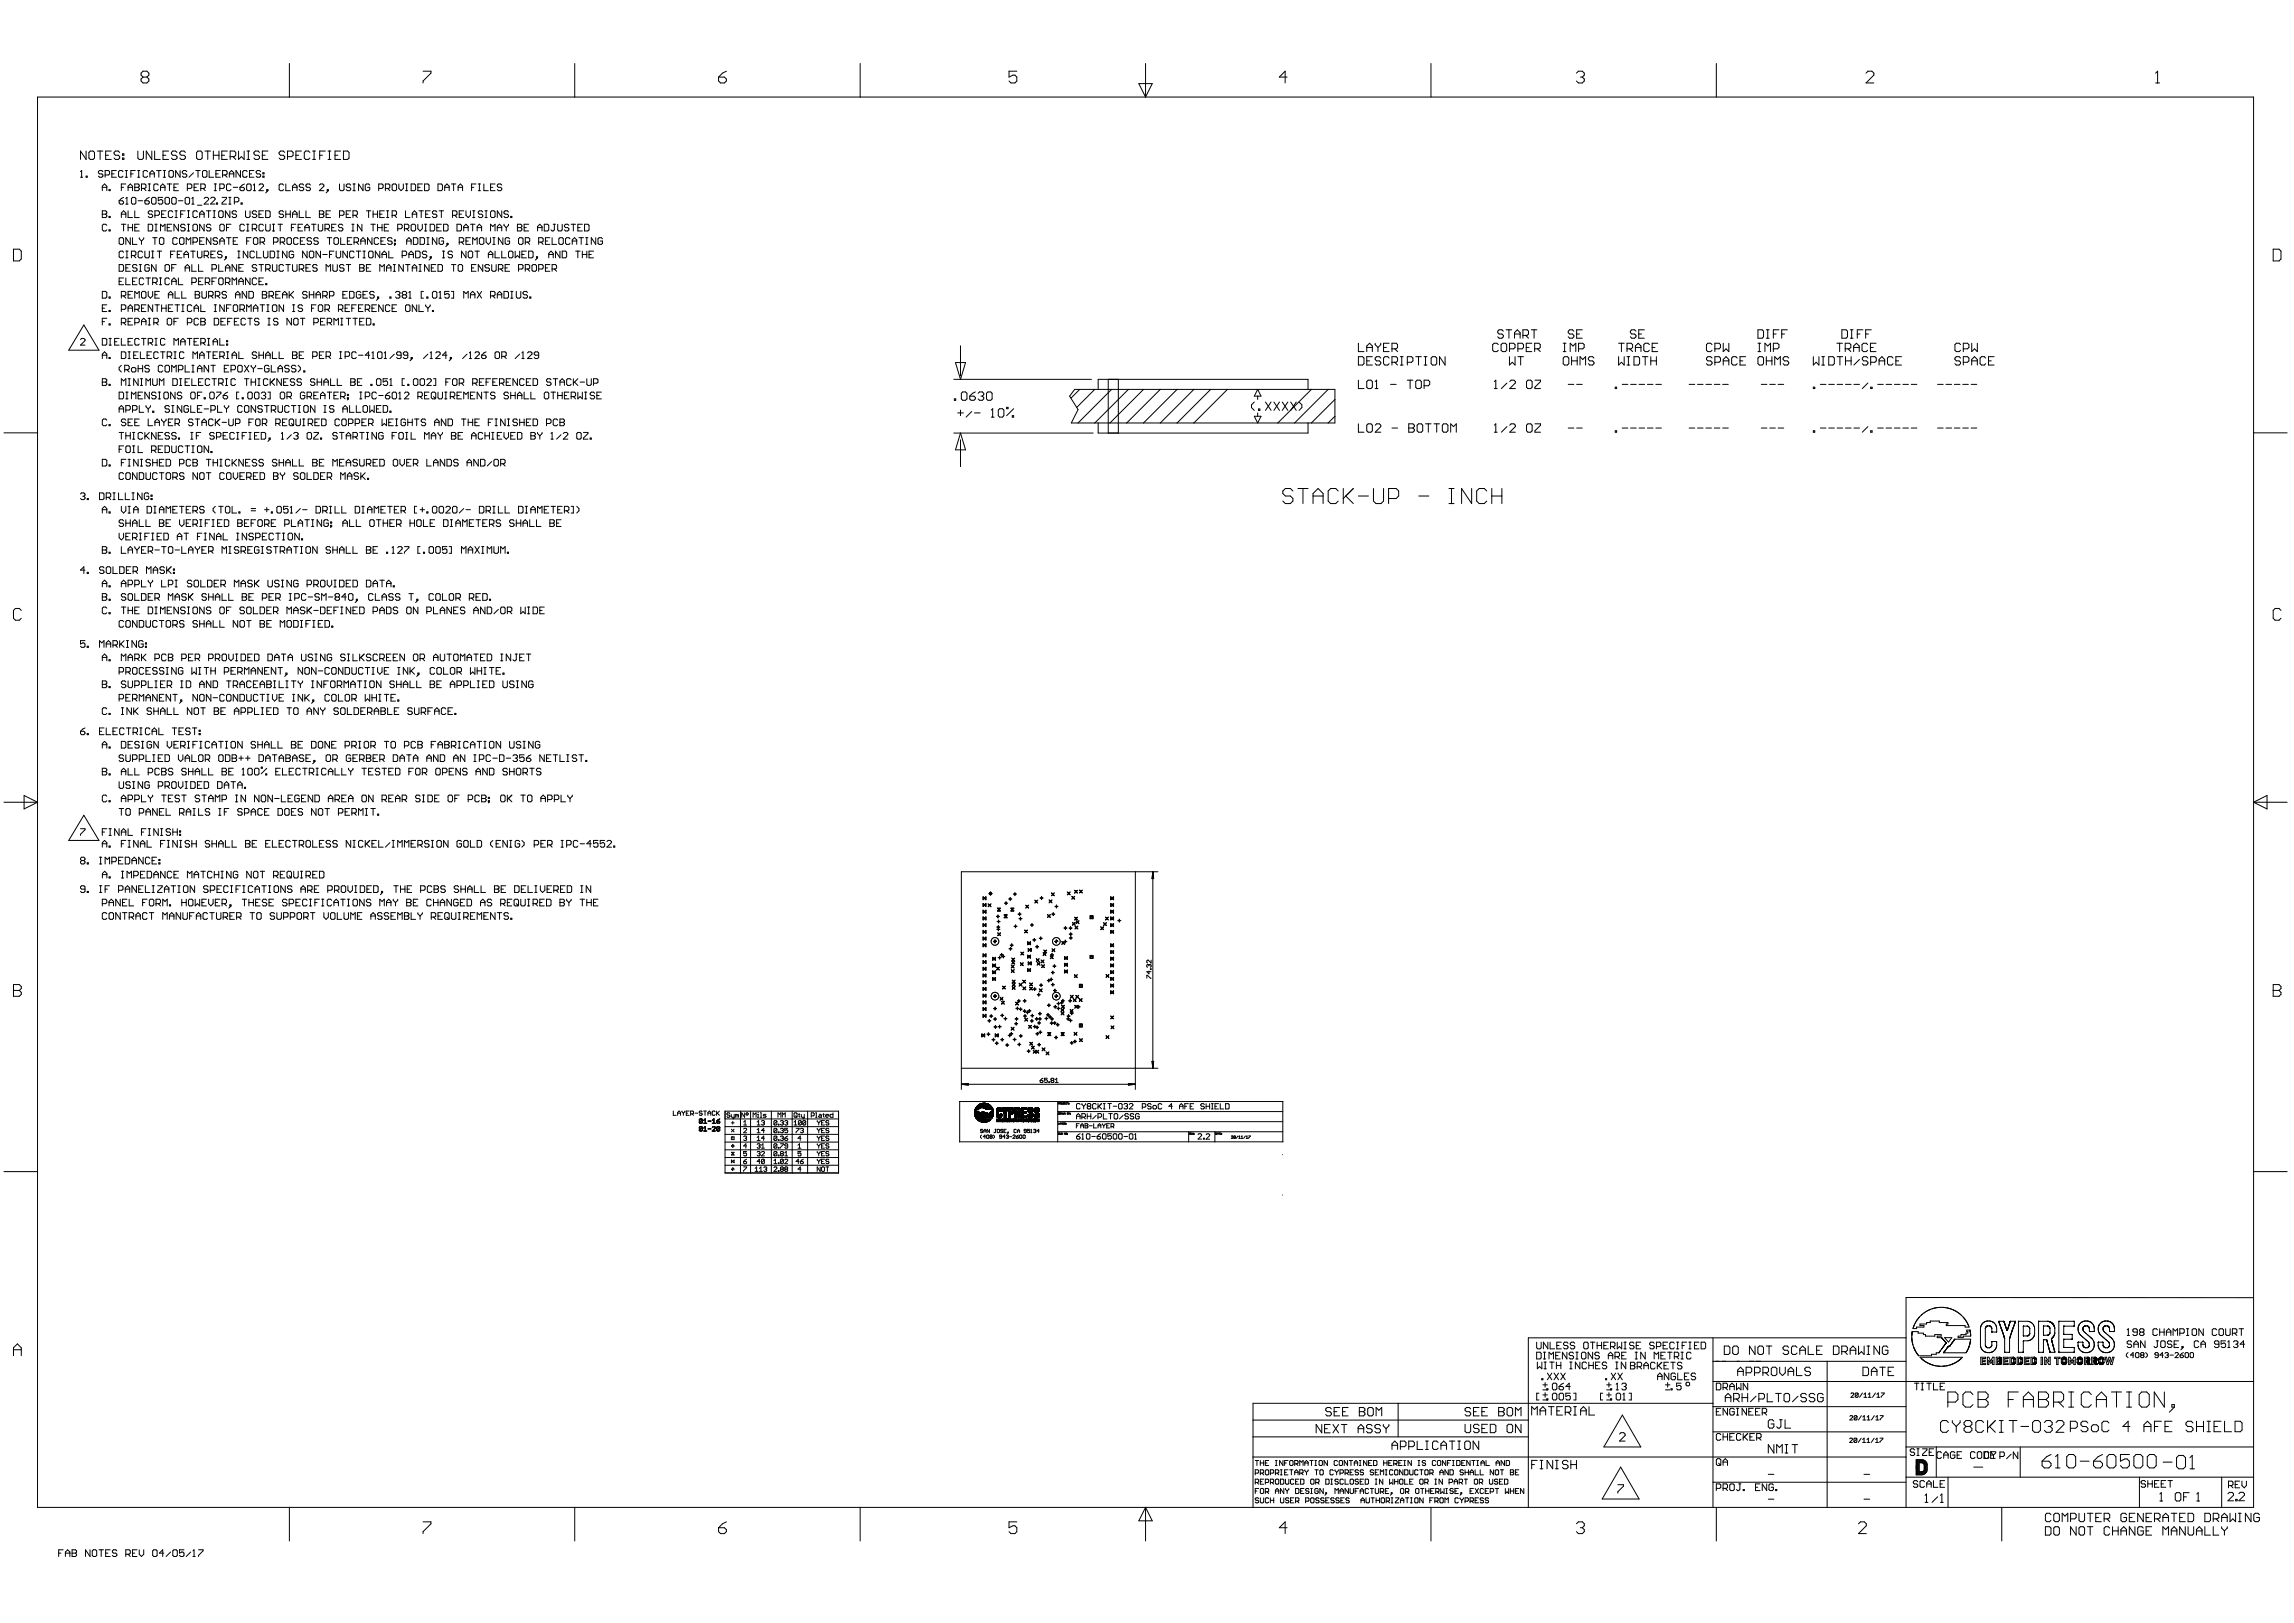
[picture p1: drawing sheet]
<svg xmlns="http://www.w3.org/2000/svg" width="1189mm" height="841mm" viewBox="0 0 1189 841" stroke-linecap="round" stroke-linejoin="round" font-family="sans-serif">
<g fill="none" stroke="#000" stroke-width=".52">
<path d="M498 452h90v102h-90z"/>
<circle cx="547" cy="516" r="2"/>
</g>
<circle cx="547" cy="516" r="2" fill="#fff" stroke="#000" stroke-width=".52"/>
<circle cx="547" cy="488" r="2" fill="none" stroke="#000" stroke-width=".52"/>
<circle cx="547" cy="488" r="2" fill="#fff" stroke="#000" stroke-width=".52"/>
<circle cx="516" cy="488" r="2" fill="none" stroke="#000" stroke-width=".52"/>
<circle cx="516" cy="488" r="2" fill="#fff" stroke="#000" stroke-width=".52"/>
<circle cx="516" cy="516" r="2" fill="none" stroke="#000" stroke-width=".52"/>
<circle cx="516" cy="516" r="2" fill="#fff" stroke="#000" stroke-width=".52"/>
<g fill="none" stroke="#000" stroke-width=".52">
<path d="M74 40l-1 1v1l1 1h2l1-1v-1l-1-1M74 40l-1-1v-1l1-1h2l1 1v1l-1 1M74 40h2M150 33v17M219 37h4v1l-4 4v1M298 33v17M372 40h3l1 1v1l-1 1h-2l-1-1zM376 37l-2 1-2 2M446 33v17M527 37h-4v3l2-1h1l1 1v2l-1 1h-2l-1-1M594 33v17M667 40h-4l3-3v6"/>
<path d="M742 33v17M817 38l1-1h2l1 1v1l-1 1M819 40h1M820 40l1 1v1l-1 1h-2l-1-1M889 33v17M967 38l1-1h2l1 1v1l-4 4h4M1117 38l1-1v6M19 50h1149v731h-1149zM590 43h7l-3 7zM1117 43h2M45 78v5l-3-5v5M46 79l1-1h1l1 1v3l-1 1h-1l-1-1z"/>
<path d="M50 78h3M52 78v5M58 78h-3v5h3M62 79l-1-1h-1l-1 1 1 1h1l1 1-1 2h-1l-1-1M63 80h1h-1zM71 78v4l1 1h2v-1v-4M79 78v5l-3-5v5M80 78v5h3M87 78h-3v5h3M92 79l-1-1h-1l-1 1 1 1h1l1 1-1 2h-1l-1-1M96 79l-1-1h-1l-1 1 1 1h1l1 1-1 2h-1l-1-1M102 79l1-1h1l1 1v3l-1 1h-1l-1-1z"/>
<path d="M106 78h3M108 78v5M111 78v5M113 78v5M118 78h-3v5h3M124 78v5l1-2 2 2v-5M128 78h1M129 78v5M134 79v-1h-2v2h2v2v1h-2v-1M139 78h-3v5h3M148 79l-1-1h-2v1v1h2l1 1-1 2h-2v-1M156 78h-3v5h3"/>
<path d="M161 79l-1-1h-2v1v3v1h2l1-1M162 78h1M163 78v5M169 78h-3v5M170 78h1M171 78v5M177 78h-3v5h3M178 78h2l1 1v3l-1 1h-2zM42 92h1M42 89v-1v4M45 91v1zM53 99v-3l1-1 1 1v3"/>
<path d="M53 97h2M53 89v-1l-2 1 1 1 1 1v1l-2-1M54 91h2l1-2-1-1h-2v4M55 80h1M57 98v1zM58 90h1M60 88h-2v4h2M63 97h1M63 82h1v1h-1zM64 89l-1-1-2 1v2l1 1 2-1M65 92h1M65 88h1"/>
<path d="M65 95h-2v4M65 88v4M66 99v-3l2-1 1 1v3M66 97h3M68 90h1M70 95h2v1v1v1v1h-2zM70 97h2M70 88h-2v4M71 92h1M71 88h1M72 88v4M73 98h2l1-2-1-1h-2v4"/>
<path d="M74 98l2 1M77 89l-1-1-2 1v2l1 1 2-1M77 99h1M77 95h1M77 95v4M78 90h2M78 92v-2l1-2 1 2v2M81 88h2M82 96l-1-1-1 1v2v1l2-1M82 88v4M83 99v-3l1-1 2 1v3M83 97h3"/>
<path d="M84 80h2M85 92h1M85 88h1M85 88v4M87 95h2M88 89v-1l2 1v2l-1 1-1-1zM88 95v4M90 97h1M92 95h-2v4h2M93 88v4l-2-4v4M97 89l-1-1-2 1 1 1 2 1-1 1-2-1M97 98h2v-2v-1h-2v4"/>
<path d="M100 90l-2 2M101 97h1M101 88h3M103 88v4M103 95h-2v4h2M104 98h2v-2v-1h-2v4M105 89v-1l2 1v2v1l-2-1zM105 98l1 1M108 88v4h3M111 80h2M111 99h1M111 95h1"/>
<path d="M112 95v4M112 90h1M114 98h2v-2v-1h-2v4M114 88h-2v4h2M115 80h1M115 91h2l1-2-1-1h-2v4M117 91l1 1M119 90h2M119 92v-2l1-2 1 2v2M119 81h2l1-1v-1l-1-1h-2v5M120 96l-1-1-2 1v2l1 1 2-1M121 81l1 2"/>
<path d="M121 97h2M124 97h2l1 1-2 1zM125 88v4l-3-4v4M127 95l-3 2M128 96v-1l2 1v2v1l-2-1zM128 83h1M128 89v-1l-2 1v2v1l2-1M129 90h1M131 99h1M131 96l1-1v4M132 88h-3v4h3M134 96l1-1 2 1-3 3h3"/>
<path d="M135 89l-1-1-1 1v1l2 1-1 1-1-1M136 80h1M136 91h1v1h-1zM136 90h1h-1zM138 98h1v1h-1zM139 99l-1 1M147 96l-1-1-1 1v2v1l2-1M148 95v4h2M149 81h2l1-1v-1l-1-1h-2v5M152 97h2M152 99v-3l1-1 1 1v3M153 80h2"/>
<path d="M157 96v-1l-2 1 1 1 1 1v1l-2-1M161 96l-1-1-1 1v1l2 1-1 1-1-1M162 83h1M166 96v-1l2 1-2 3h2M166 80h1M170 98v1zM170 83h1M170 99l-1 1M174 80h1M176 95v3l1 1 1-1v-3M182 96l-1-1-2 1 1 1 2 1-1 1-2-1M183 99h1"/>
<path d="M183 95h1M183 95v4M188 95v4l-2-4v4M192 96l-1-1-2 1v2l2 1 1-2h-2M196 98h2l1-1-1-2h-2v4M200 98h1l1-2-1-1h-1v4M201 98l1 1M203 96l1-1 2 1v2l-1 1-2-1zM207 95v3l1 1 1-1v-3M210 99h1M210 95h1M211 95v4"/>
<path d="M213 95h2v1v2v1h-2zM217 97h1M219 95h-2v4h2M220 95h2v1v2v1h-2zM227 95h2v1v2v1h-2zM230 97h3M230 99v-3l2-1 1 1v3M234 95h2M235 95v4M237 97h3M237 99v-3l2-1 1 1v3M244 97h2"/>
<path d="M247 95h-3v4M248 99h1M248 95h1M248 95v4M251 95v4h2M254 97h1M257 95h-3v4h3M260 96l-1-1-1 1v1l2 1-1 1-1-1M53 109h2v1v1v1v1h-2zM53 111h2M55 117v-1l-2 1v2l1 1 1-1M57 112v1z"/>
<path d="M57 119v1zM62 104h1l1 1-2 1zM63 113v-3l1-1 1 1v3M63 116h2M63 111h2M64 116v4M64 102l-2 2M65 103l1-1v4M65 106h1M66 109v4h3M66 116v4M66 118h3"/>
<path d="M69 102l1 1v2v1l-2-1v-2zM69 116v4M70 118h1M70 109v4h2M72 104h2M72 116h-2v4h2M75 104h2v1l-1 1zM77 116h2v1v2v1h-2zM77 102l-2 2M79 102l2 1v2l-1 1-1-1v-2zM79 110v-1l-2 1v1l2 1v1l-2-1M80 116h1"/>
<path d="M80 120h1M80 112h2l1-2-1-1h-2v4M81 116v4M83 120v-4l1 1 2-1v4M84 111h1M84 102h-2v2l1-1 1 1v2l-2-1M86 102l2 1v2l-1 1-1-1v-2zM86 109h-2v4h2M87 118h1M89 116h-2v4h2M90 110l-1-1-2 1v2l1 1 2-1M90 102l1 1v2v1l-2-1v-2z"/>
<path d="M91 113h1M91 109h1M91 109v4M92 116v4l-2-4v4M92 104h3M94 111h1M96 109h-2v4M96 117l-2-1v1l1 1 1 1-1 1-1-1M97 102l1 1v2v1l-2-1v-2zM97 116h1M97 120h1M97 113h1"/>
<path d="M97 109h1M98 109v4M98 116v4M99 103l1-1v4M99 106h2M100 117l1-1 1 1v2v1l-2-1zM102 110v-1l-2 1v2l1 1 1-1M102 106h3M103 113v-3l2-1 1 1v3M103 111h3M106 116v4l-3-4v4M106 103v-1l2 1-2 3h2"/>
<path d="M107 109h2M108 109v4M109 103l1-1 1 1-2 3h2M109 117v-1l-2 1 1 1 1 1v1l-2-1M110 113h2M110 109h2M111 109v4M112 105h1v1h-1zM113 110l1-1 2 1v2l-1 1-2-1zM114 116l2 1v2v1l-2-1v-2zM115 102h2l-2 3v1h2M117 118h2"/>
<path d="M119 106h1M119 102h1M119 109v4l-2-4v4M119 102v4M120 116h-3v4M121 105h2l1-1-1-2h-2v4M123 110l-1-1-2 1 1 1 2 1-1 1-2-1M125 105h1v1h-1zM127 117l-1-1-2 1v2l1 1 2-1M127 109v3l1 1 2-1v-3M128 116h1M128 120h1"/>
<path d="M128 116v4M131 119h1l1-2-1-1h-1v4M132 119l1 1M133 110l-1-1-1 1v1l2 1-1 1-1-1M134 111h1M137 117l-1-1-2 1v2l1 1 2-1M137 109h-3v4h3M138 109h1l1 1v2l-1 1h-1zM138 116v3v1l2-1v-3M141 116h1M141 120h1M142 116v4"/>
<path d="M144 116h2M145 116v4M147 110l-1-1-1 1v1l2 1-1 1-1-1M148 109v4M148 111h2M150 109v4M151 118h1M152 113v-3l1-1 1 1v3M152 111h2M153 116h-2v4M154 118h2M155 109v4h2"/>
<path d="M157 116h-3v4h3M158 118h2M158 120v-3l1-1 1 1v3M159 109v4h2M161 116h3M163 116v4M165 116v3l1 1 1-1v-3M166 109h1l1 1-1 1 1 1-1 1h-1zM166 111h1M168 119h2l1-2-1-1h-2v4M169 111h1M170 119l1 1"/>
<path d="M171 109h-2v4h2M172 118h1M174 116h-2v4h2M176 112h2v-2v-1h-2v4M178 117l-1-1-2 1 1 1 2 1-1 1-2-1M179 111h2M182 109h-3v4h3M182 116h1M182 120h1M183 112h2v-1v-2h-2v4M183 116v4M184 112l1 1"/>
<path d="M188 116v4l-3-4v4M190 109h2M191 109v4M192 116h3M193 109v4M193 116v4M193 111h3M196 118h2M196 109v4M196 116v4M197 111h1M198 116v4"/>
<path d="M199 118h1M199 109h-2v4h2M200 113h1M200 109h1M201 109v4M201 116h-2v4h2M203 112h2l1-1-1-2h-2v4M204 112l2 1M206 119h2v-1v-2h-2v4M210 119h1l1-1-1-2h-1v4M210 109v4h2M211 119l1 1"/>
<path d="M213 117l1-1 1 1v2v1l-2-1zM214 111h2M214 113v-3l1-1 1 1v3M217 116v3l1 1 1-1v-3M217 109h2M218 109v4M220 116h1M220 120h1M221 116v4M221 111h1M223 116h2v1v2v1h-2zM223 109h-2v4h2"/>
<path d="M226 110v-1l-2 1 1 1 1 1v1l-2-1M226 118h2M228 109h2M229 116h-3v4h3M229 109v4M230 116h2v1v2v1h-2zM235 112h1l1-1-1-2h-1v4M236 112l1 1M237 116h2v1v2v1h-2zM238 111h1M240 120v-3l1-1 2 1v3M240 118h3"/>
<path d="M240 109h-2v4h2M241 109v3l2 1 1-1v-3M244 116h2M245 116v4M245 113h1M245 109h1M246 109v4M247 120v-3l1-1 2 1v3M247 118h3M250 110l-2-1v1l2 1v1v1l-2-1M251 113h1M251 109h1"/>
<path d="M252 109v4M254 120v-4l1 1 2-1v4M255 109l2 1v2l-1 1-2-1v-2zM258 118h2M258 120v-3l1-1 1 1v3M260 109v4l-2-4v4M261 116l1 2M262 118v2M264 110l-2-1-1 1 2 1 1 1-1 1-2-1M264 116l-2 2M265 112v1zM268 116h2v1v1v1v1h-2z"/>
<path d="M268 118h2M272 118h1M274 116h-2v4h2M279 118h2M279 120v-3l1-1 1 1v3M282 116h2v1v2v1h-2zM287 116h1M287 116v3v1l-1-1M289 116v3l1 1 1-1v-3M295 117l-1-1-1 1v1l2 1-1 1-1-1M296 116h2M297 116v4"/>
<path d="M299 118h2M302 116h-3v4h3M303 116h2v1v2v1h-2zM7 129h3l1 1v4l-1 1h-3zM62 124v-1l2 1v2l-1 1-1-1zM62 137h1l1 1v2l-1 1h-1zM64 131l-1-1-1 1v2v1l2-1M65 130h1M65 134h1M65 139h1M66 130v4M68 123v4l-3-4v4"/>
<path d="M68 137h-3v4h3M68 132h2v-1v-1h-2v4M69 123v4h2M69 132l1 2M71 138l-1-1-1 1v1h2l-1 2-1-1M72 123l1 2M72 137h1M73 137v4M73 125v2M74 131l-1-1-1 1v2v1l2-1M74 123l-1 2M75 130v3l1 1 1-1v-3"/>
<path d="M77 138v-1l-2 1v2l2 1v-2h-1M79 130h1M79 134h1M79 130v4M79 123h2M80 123v4M81 137v4l-2-4v4M81 130h3M83 130v4M83 123l2 1v2l-1 1-1-1v-2zM86 137l2 1v2l-1 1-1-1v-2zM88 132h2"/>
<path d="M89 139h1M91 130h-3v4M91 137h-2v4M92 124l-1-1-1 1v2v1l2-1M92 132h1M94 123l1 1v2v1l-2-1v-2zM94 130h-2v4h2M95 134v-3l2-1 1 1v3M95 132h3M96 139h2M97 127v-4l1 1 1-1v4M99 130h2"/>
<path d="M99 137v4h3M100 125h2v-2h-2v4M100 130v4M102 130v3l1 1 2-1v-3M103 137v4h2M103 125h2M106 132h2v-1v-1h-2v4M106 123h-3v4h3M107 132l1 2M109 123v4l-2-4v4M109 132h1M110 139h2v-1v-1h-2v4"/>
<path d="M112 130h-3v4h3M113 124l-1-1-2 1 1 1h2v1l-1 1-2-1M113 137v4h3M114 127v-3l1-1 1 1v3M114 125h2M115 131l-1-1-1 1v1h2l-1 2-1-1M117 133v1zM117 139h2M117 134l-1 1M117 123h3M119 123v4M121 125h1"/>
<path d="M123 137v4l-3-4v4M123 123h-2v4h2M123 130h1M123 134h1M124 130v4M124 139h1M126 137h-2v4h2M128 125h1M128 130v4l-2-4v4M130 123h-2v4M132 123l2 1v2l-1 1-2-1v-2zM132 131l-1-1-1 1v2v1l2-1"/>
<path d="M133 138l-1-1-1 1v1h2l-1 2-1-1M133 130v4h2M134 137h3M135 125h2v-1v-1h-2v4M135 137v4M136 125l1 2M137 130v3v1l2-1v-3M138 139h1l1-1-1-1h-1v4M139 139l1 2M140 130h2v1v2v1h-2zM141 137v3l1 1 1-1v-3M142 125h1l1-1-1-1h-1v4"/>
<path d="M143 130h2M143 134h2M144 130v4M145 125h2l1-1-1-1h-2v4M146 125l2 2M147 138l-1-1-1 1v2v1l2-1M148 137h2M149 124v-1l2 1v2l-1 1-1-1zM149 130v4l-3-4v4M149 137v4M152 137v3v1l2-1v-3M152 131v-1l-2 1v2l2 1v-2h-1"/>
<path d="M155 124l-1-1-2 1v2l1 1 2-1M155 139h2v-1v-1h-2v4M156 125h1M156 139l1 2M158 123h-2v4h2M159 139h1M159 130v4l-2-4v4M160 131l1-1 2 1v2l-1 1-2-1zM161 137h-2v4h2M161 124v-1l-2 1 1 1h1v2l-2-1M164 138v-1l-2 1 1 1h1v2l-2-1M165 124l-1-1-1 1v1h2l-1 2-1-1"/>
<path d="M166 130v4l-2-4v4M167 132h3M170 123h2M171 123v4M171 132h1M172 137v3l1 1 2-1v-3M173 130h-2v4M173 124l1-1 1 1v2v1l-2-1zM174 130v3l1 1 2-1v-3M177 123v4h2M178 138v-1l-2 1 1 1h1v2l-2-1M179 137h3"/>
<path d="M180 130v4l-2-4v4M180 125h1M181 137v4M182 123h-2v4h2M183 125h2l1-1-1-1h-2v4M183 131v-1l-2 1v2l1 1 1-1M185 125l1 2M185 130h2M186 130v4M186 137h2l1 1-1 1 1 1-1 1h-2zM186 139h2M187 127v-3l1-1 1 1v3"/>
<path d="M187 125h2M188 130h1M188 134h1M189 130v4M190 139h1M191 131l1-1 1 1v2v1l-2-1zM192 137h-2v4h2M193 123v4l-3-4v4M196 124v-1l-2 1v2l1 1 1-1M197 130v4l-2-4v4M197 125h2M198 134v-3l1-1 1 1v3"/>
<path d="M198 132h2M200 123h-3v4h3M200 139h3M201 130v4h3M203 124v-1l-2 1v1h2v2l-2-1M204 137h1M204 126h1v1h-1zM204 124h1v1h-1zM204 137v4M205 127h-1M208 132h2l1-1-1-1h-2v4M209 137v4l-2-4v4"/>
<path d="M210 137h2M211 127v-3l1-1 1 1v3M211 125h2M211 137v4M212 134v-3l1-1 1 1v3M212 132h2M214 139h2M214 123h2l1 1v2l-1 1h-2zM215 130h2l1 1v2l-1 1h-2zM217 137h1M218 123h1l1 1v2l-1 1h-1zM218 137v4"/>
<path d="M221 131v-1l-2 1v1h2v2l-2-1M221 123h1M221 127h1M222 123v4M222 137v4l-2-4v4M223 133h1v1h-1zM224 134l-2 1M224 139h1M226 137h-2v4h2M226 123v4l-2-4v4M227 137h2v1v2v1h-2zM229 130h1"/>
<path d="M229 134h1M230 124l-1-1-1 1v2l1 1 1-2h-1M230 130v4M232 126v1zM232 127l-1 1M234 137h2M235 131l-1-1-2 1 1 1h2l-1 2-2-1M235 137v4M238 125h2v-1v-1h-2v4M238 137l2 1v2l-1 1-2-1v-2zM239 125l1 2M241 130v4l-2-4v4"/>
<path d="M241 125h2M243 131v-1l2 1v2l-1 1-1-1zM244 123h-3v4h3M244 139h2M245 127v-4l1 1 1-1v4M246 130h2M247 137h-3v4h3M247 130v4M248 124l1-1 2 1v2l-1 1-2-1zM250 137v4l-2-4v4M252 123v2l1 2 1-2v-2M253 132h2"/>
<path d="M253 134v-3l1-1 1 1v3M254 138l-1-1-2 1 1 1h2l-1 2-2-1M255 137v3v1l2-1v-3M255 123h2M255 127h2M256 123v4M257 130v4h2M258 139h2l1-1-1-1h-2v4M259 139l2 2M260 130v4h2M261 123v4l-3-4v4M262 139h1"/>
<path d="M264 131v-1l2 1v2l-1 1-1-1zM264 124v-1l-2 1v2l2 1v-2h-1M264 137h-2v4h2M267 130v4l1-2 1 2v-4M269 124v-1l2 1v2l-1 1-1-1zM269 139h1l1-1-1-1h-1v4M270 132h2M272 125h2h1l-1-2h-2v4M272 139h2h1l-1-2h-2v4M273 130h-3v4h3M273 125l2 2M273 139l2 2"/>
<path d="M274 130h2v1v2v1h-2zM276 138v-1l2 1v2l-1 1-1-1zM278 133h1v1h-1zM279 134l-2 1M279 125h2v-1v-1h-2v4M279 139h2v-1v-1h-2v4M280 125l1 2M283 125h1M283 139h1M284 134v-3l2-1 1 1v3M284 132h3M285 123h-2v4h2"/>
<path d="M285 137h-2v4h2M286 123v4h2M286 139h2v-1v-1h-2v4M287 139l1 2M290 124v-1l2 1v2l-1 1-1-1zM290 130v4l-2-4v4M291 130h2l1 1v2l-1 1h-2zM295 124v-1l-2 1v2l1 1 1-1M297 125h2M297 127v-3l1-1 1 1v3M298 130h3M299 130v4"/>
<path d="M300 123h2M301 123v4M302 132h2M302 130v4M304 123h1M304 127h1M304 123v4M304 130v4M305 132h1M308 130h-3v4h3M309 123v4l-3-4v4M312 124v-1l-2 1v2l2 1v-2h-1"/>
<path d="M1178 129h3l1 1v4l-1 1h-3zM53 151h2v1v2h-2zM53 160h1M55 158h-2v3h2M57 154h.1M62 146h1M63 153h2v-2h-2v3M64 144h-2v4h2M64 153l1 1M65 144v4h3M66 160h3M66 153h2"/>
<path d="M69 151h-3v3h3M69 146h1M70 154v-3l1 1 1-1v3M71 144h-2v4h2M72 141h1M73 160h1M74 151l2 1v2h-1h-2v-2zM74 145v-1l-2 1v2l1 1 1-1M76 158h-3v3h3M76 144h2M77 144v4M77 151v2l1 1 1-1v-2"/>
<path d="M79 158v3l-2-3v3M79 146h2v-2h-2v4M80 158h3M80 146l1 2M80 153h1M81 158v3M83 151h-3v3h3M83 144h1M83 148h1M83 144v4M84 158v3M84 160h2"/>
<path d="M86 158v3M87 154v-2l1-1 2 1v2M87 160h1M87 153h3M88 145l-1-1-1 1v2v1l2-1M89 148v-3l1-1 1 1v3M89 146h2M90 158h-3v3h3M91 158h2M91 151v3h2M92 158v3M92 144v4h3"/>
<path d="M94 158h1M94 151v3h3M95 158v3M96 141v-3l1-1 1 1v3M99 146h2l1-1-1-1h-2v4M99 159v-1l-2 1v2h1h1M101 160h2M101 151h2v1v1v1h-2zM101 153h2M103 146h1M104 158v3h2M105 151v3h2v-3"/>
<path d="M105 144h-2v4h2M106 146h2h1l-1-2h-2v4M108 146l1 2M108 153h2v-2h-2v3M109 153l1 1M110 146h1M111 158h1M112 153h1h1l-1-2h-1v3M112 158v3M112 144h-2v4M113 153l1 1M114 144l2 1v2l-1 1-2-1v-2z"/>
<path d="M116 158v3l-2-3v3M117 141v-3l1-1 1 1v3M117 146h2v-1v-1h-2v4M117 152l-1-1-1 1 2 1v1h-2M117 160h2M118 146l1 2M120 158h-3v3M120 148v-4l1 1 2-1v4M121 159v-1l2 1v2h-2zM122 154v-2l1-1 1 1v2M122 153h2M124 148v-3l1-1 1 1v3"/>
<path d="M124 146h2M128 151v3l-2-3v3M129 151h2v1v2h-2zM130 144v4l-3-4v4M131 160h3M133 145l-1-1-1 1v2v1l2-1M134 146h1M135 158h2M136 151h2v1v1v1h-2zM136 158v3M136 153h2M137 144h-3v4h3"/>
<path d="M138 147v1zM138 158h1M139 158v3M139 153h2l1-1-1-1h-2v3M141 153l1 1M141 159l1-1 1 1v2h-2zM143 153h1M145 151h-2v3h2M146 154v-2l2-1 1 1v2M146 153h3M147 158v3l-2-3v3M150 151v3"/>
<path d="M150 153l2 1M152 158h1M152 158v3M152 151l-2 2M157 159l-1-1-2 1 1 1h2l-1 1h-2M159 152l-2-1v1l2 1v1h-2M160 151v3M160 153h3M161 160h2M163 151v3M164 158h-3v3M164 154v-2l1-1 1 1v2"/>
<path d="M164 153h2M166 158l1 1v2h-2v-2zM167 153h2l1-1-1-1h-2v3M168 153l2 1M169 141v-4l1 1 1-1v4M171 153h1h1l-1-2h-1v3M178 153h1M179 160h1M180 151h-2v3h2M181 151h2v1v2h-2zM181 158h-2v3h2M182 160h1"/>
<path d="M185 158h-3v3M186 160h1M187 152l-1-1-1 1v2h2v-1h-1M188 158h-2v3h2M188 153h1M190 151h-2v3h2M193 160h1M194 152l-2-1v1l1 1 1 1h-1h-1M195 158h-2v3h2M196 154h.1M196 154l-1 2M197 141v-4l1 1 1-1v4"/>
<path d="M199 158v3l-3-3v3M200 141v-3l1-1 2 1v3M202 159l-1-1-1 1v2h2M202 154h1h-1zM203 160h1M204 141h1M205 152l2-1v1v1M206 158h-3v3h3M206 153h1M207 153v1h-2M209 153l-1-1 1-1 2 1-1 1M209 153h-1l1 1h2l-1-1"/>
<path d="M209 153h1M210 159l1-1 1 1v2h-2zM212 152v-1v3M212 154h1M214 141v-3l1-1 1 1v3M216 158v3l-2-3v3M217 141h1M217 158v3h2M219 151h-1v3h1M221 158l1 2M221 154h1h-1zM222 160v1"/>
<path d="M223 158l-1 2M225 151l1 1v2h-2v-2zM228 152v-1v3M228 154h1M233 151h-3v2l2-1 1 1-1 1h-2M234 151h1v3h-1M240 154v-3l1 1 2-1v3M244 154v-2l1-1 1 1v2M244 153h2M247 151l3 3M250 151l-3 3M254 153h2l1-1-1-1h-2v3"/>
<path d="M255 153l2 1M258 154v-2l1-1 1 1v2M258 153h2M261 151h2l1 1v2h-1h-2zM265 154h1M265 151h1M265 151v3M268 151v3h2v-3M273 152l-1-1-1 1 2 1v1h-2M275 154h.1M42 176v-1l2 1-2 3h2M43 168l8 13h-15z"/>
<path d="M53 175h2v1v2v1h-2zM53 167h1M55 165h-2v3M57 161h.1M57 168h.1M57 179h1M57 175h1M57 175v4M59 177h2M62 175h-3v4h3M63 160h2v-1v-1h-2v3M63 167h2v-1v-1h-2v3"/>
<path d="M63 175v4h2M64 167l1 1M66 161v-2l2-1 1 1v2M66 167h2M66 177h2M69 165h-3v3h3M69 175h-3v4h3M70 160h2v-2h-2v3M70 167h2v-1v-1h-2v3M71 160l1 1M72 176v-1l-2 1v2v1l2-1M73 168v-2l1-1 2 1v2"/>
<path d="M73 167h3M73 175h3M74 175v4M77 178h2v-1v-2h-2v4M77 165h1M77 168h1M77 165v3M78 178l1 1M80 167h1l1-1-1-1h-1v3M80 179h1M80 175h1M81 175v4"/>
<path d="M81 167l1 1M86 176l-1-1-2 1v2l1 1 2-1M87 166v-1l2 1v2h-1h-1zM90 179v-4l1 2 1-2v4M90 167h1M92 165h-2v3M94 179v-2l1-2 1 2v2M94 177h2M94 161h1M97 167h2v-1v-1h-2v3M97 175h2M98 175v4"/>
<path d="M101 161v-2l1-1 1 1v2M101 177h1M103 166l-1-1-1 1v2h2M103 175h-2v4h2M104 165h2v1v1v1h-2zM104 178h2v-1v-2h-2v4M104 167h2M105 178l1 1M108 179h1M108 175h1M108 175v4M110 179v-2l2-2 1 2v2"/>
<path d="M110 177h3M111 165h2v1v2h-2zM111 161h1M114 175v4h2M114 167h2M117 165h-3v3h3M117 177h1h-1zM117 178h1v1h-1zM118 167h1M120 165h-2v3M121 167h2M124 165h-3v3h3"/>
<path d="M124 160h2l1-1-1-1h-2v3M126 160l1 1M127 166v-1l-2 1v2h1h1M128 161v-3l1 1 1-1v3M128 165h3M130 165v3M131 161v-2l1-1 2 1v2M134 166v-1l-2 1v1h2v1h-2M138 161h1M139 165h1M139 168h1M139 165v3"/>
<path d="M144 166l-1-1-1 1v1h2l-1 1h-1M151 165v3l-2-3v3M152 161h1M152 166l1-1 1 1v2h-2zM156 165h2M157 165v3M163 167h1l1-1-1-1h-1v3M166 167h1M168 160h2l1-1-1-1h-2v3M168 165h-2v3h2M170 167h1l1-1-1-1h-1v3M170 160l1 1"/>
<path d="M171 167l1 1M173 168v-3l1 1 1-1v3M175 160h2h1l-1-2h-2v3M177 160l1 1M177 165h1M177 168h1M177 165v3M179 165h3M181 165v3M183 165h2M184 165v3M186 167h2"/>
<path d="M189 165h-3v3h3M189 160h2l1-1-1-1h-2v3M190 165h2v1v2h-2zM190 160l2 1M193 168h1h-1zM224 161h1h-1zM498 179v16M704 178v4h3M713 178l1 2M716 178v1l-2 1M720 178h-3v4h3M776 179v-1h-2v1v2v1h2v-1"/>
<path d="M779 178h1l1 1v2l-1 1h-1l-1-1v-2zM779 172l-1-1h-1l-1 1 1 1h1l1 2h-1h-1h-1M781 171h2M782 171v4M785 173h3M785 175v-3l1-1 2 1v3M789 174h2l1-1v-1l-1-1h-2v4M791 174l1 1M794 171h2M794 178h-3v4h3M795 171v4M810 178h2"/>
<path d="M811 178v4M816 172l-1-1h-2v1v1h2l1 1-1 1h-2M817 173h2M820 171h-3v4h3M839 178h3M840 178v4M848 172l-1-1h-1l-1 1 1 1h1l1 1-1 1h-1h-1M849 173h2M852 171h-3v4h3M855 179l-1-1h-1l-1 1v2l1 1h1l1-1M859 178h-3v4h3M887 179v-1h-2l-1 1v2l1 1h2v-1"/>
<path d="M893 178v4l2-1 1 1v-4M911 178h1M911 171h2l1 1v3h-1h-2zM912 178v4M915 175h2M915 171h2M916 171v4M919 173h1M922 171h-3v4M923 173h2M926 171h-3v4M952 178h3"/>
<path d="M953 178v4M955 171h2v1v3h-2zM959 175h1M959 171h1M960 171v4M963 173h1M965 171h-2v4M967 173h1M968 179l-1-1h-1l-1 1v2l1 1h1l1-1M970 171h-3v4M972 178h-3v4h3M1016 179l-1-1h-1l-1 1v2l1 1h1l1-1"/>
<path d="M1022 178v4l1-1 2 1v-4M53 196h2v1v1v1v1h-2zM53 186v-3l1-1 1 1v3M53 184h2M53 198h2M57 199v1zM57 185v1zM63 182h2v1v2v1h-2zM63 200v-4l1 1 1-1v4M63 189l-1 1v2l1 1M65 192h1l1-2-1-1h-1v4M66 192l1 1"/>
<path d="M66 200h2M66 186h2M66 182h2M66 196h2M67 182v4M67 196v4M69 190l1 1v2l-2-1zM69 184h1M72 182h-3v4h3M72 196v4l-3-4v4M72 189v4M72 191h2"/>
<path d="M73 200h1M73 182v4h2M73 196h1M73 196v4M74 189v4M76 200v-4l1 1 1-1v4M76 184h1M77 190v-1l-2 1 1 1 1 1v1l-2-1M79 182h-3v4h3M79 196v3l1 1 1-1v-3M82 183l-1-1-1 1v2v1l2-1M83 200v-4l1 1 1-1v4"/>
<path d="M83 182h3M84 190v-1l-2 1v2l1 1 1-1M84 182v4M86 189l2 1v2l-1 1-1-1v-2zM87 185h1l1-1-1-2h-1v4M88 185l1 1M89 193v-4l1 1 1-1v4M90 196h1l1 1v2l-1 1h-1zM90 186h1M90 182h1M91 182v4M92 192h2l1-2-1-1h-2v4"/>
<path d="M93 200h1M93 196h1M94 196v4M95 183v-1l-2 1v2l1 1 1-1M96 189v4h2M96 198h1M98 196h-2v4h2M99 189h2M99 196v4h3M99 193h2M100 186v-4l1 1 1-1v4M100 189v4"/>
<path d="M102 193v-3l1-1 2 1v3M102 191h3M103 198h1M103 186v-3l2-1 1 1v3M103 184h3M105 196h-2v4h2M107 182h2M108 189v4l-2-4v4M108 182v4M109 197l-1-1-2 1v2l1 1 2-1M109 189h3M110 196h2"/>
<path d="M110 189v4M110 184h2M111 196v4M113 182h-3v4h3M113 199h2l1-2-1-1h-2v4M114 185h2v-1v-2h-2v4M114 199l2 1M115 185l1 1M116 191h1M117 200h1M117 196h1M117 196v4"/>
<path d="M117 186h2M117 182h2M118 182v4M119 189h-3v4h3M120 192h1l1-2-1-1h-1v4M120 186v-3l1-1 2 1v3M120 184h3M122 197l-1-1-1 1v2v1l2-1M123 190l1-1 2 1v2l-1 1-2-1zM124 182v4h2M127 189l2 4M127 196h2"/>
<path d="M128 196v4M129 189l-2 4M130 189l1 2M130 196v4M130 198h2M131 191v2M132 196v4M132 189l-1 2M133 183l-1-1-1 1v1l2 1-1 1-1-1M134 200h1M134 191h2M134 196h1"/>
<path d="M134 182v4M134 196v4M134 184h3M137 182v4M138 186v-3l1-1 1 1v3M138 184h2M139 197l-1-1-1 1v2v1l2-1M139 190v-1l-2 1v2l1 1 1-1v-1h-1M140 196v4M141 189v4h2M141 198l1 2M141 182v4h2"/>
<path d="M142 196l-2 3M144 193v-3l1-1 1 1v3M144 191h2M145 182v4h2M146 196v4l-3-4v4M147 198h1M149 196h-2v4h2M150 190l-1-1-1 1v1l2 1-1 1-1-1M152 182h1l1 1-1 1 1 1-1 1h-1zM152 184h1M153 197l-1-1-2 1 1 1 2 1-1 1-2-1M153 190v-1l-2 1 1 1 1 1v1l-2-1"/>
<path d="M155 189l1 1v2l-1 1M155 184h1M156 197l-2-1v1l2 1v1v1l-2-1M157 182h-2v4h2M157 192h1v1h-1zM162 185h2v-1v-2h-2v4M163 197v-1l-2 1v1l2 1v1l-2-1M164 196v4M164 198h3M166 184h1M167 196v4M168 182h-2v4h2"/>
<path d="M168 200v-3l1-1 1 1v3M168 198h2M169 185h2v-2v-1h-2v4M170 185l1 1M171 196v4h3M175 196v4h2M176 186h1M176 182h1M177 182v4M179 185h2v-2v-1h-2v4M182 196h1l1 1-1 1 1 1-1 1h-1zM182 198h1"/>
<path d="M185 183l-1-1-2 1v2l1 1 2-1M185 198h1M186 184h2M188 196h-3v4h3M192 184h-3l2-2v4M192 199h1v1h-1zM193 183v-1v4M193 186h1M195 197l1-1 1 1v2v1l-2-1zM196 183v-1l2 1v2l-1 1-1-1zM199 183l1-1v4M199 186h1"/>
<path d="M201 196h-2v2l1-1 1 1-1 2-1-1M202 200h1M202 197l1-1v4M204 183l-2 3M208 184h-2v-1v-1l2 1v2l-1 1-1-1M210 196h-2v4h2M211 199h1v1h-1zM211 184h-1l-1-1 1-1 1 1v2v1l-2-1M213 185h1v1h-1zM214 186l-2 1M214 197l1-1 2 1v2l-1 1-2-1zM218 197v-1l2 1v2l-1 1-1-1z"/>
<path d="M221 197l1-1 1 1-2 3h2M222 183l-3 3M223 186h1M223 183v-1v4M225 196h1v4h-1M226 183v-1l2 1-2 3h2M231 198h1M232 184h-3l2-2v4M233 185h1v1h-1zM233 196h-2v4M234 186l-1 1M235 197v-1l2 1v2l-1 1-1-1z"/>
<path d="M238 199h2v-2v-1h-2v4M239 199l1 1M242 183l-2 3M243 183l1-1v4M243 186h1M245 199h2v-2v-1h-2v4M246 183l1-1 1 1-2 3h2M246 199l1 1M248 198h2M250 184h1l1 1-2 1zM251 196h-3v4h3M252 182l-2 2"/>
<path d="M252 198h1M254 196h-2v4M255 198h2M257 182l2 1v2l-1 1-1-1v-2zM258 196h-3v4h3M259 199h2v-2v-1h-2v4M260 185h2v-2v-1h-2v4M260 199l1 1M261 185l1 1M262 198h2M265 196h-3v4h3M268 196v4l-2-4v4"/>
<path d="M269 183l-2 3M270 183l1-1v4M270 186h2M272 197l-1-1-2 1v2l1 1 2-1M273 198h1M273 183l1-1 2 1-3 3h3M275 196h-2v4h2M276 196h2l1 1v2l-1 1h-2zM279 184h-2v-1v-1l2 1v2v1l-2-1M286 197l-2-1-1 1 2 1 1 1-1 1-2-1M287 196h2M288 196v4"/>
<path d="M290 200v-3l1-1 2 1v3M290 198h3M296 197l-1-1-1 1v2v1l2-1M297 196v4M298 198l-1 1M298 198l1 2M299 196l-1 2M301 198h2M304 196v3l1 1 1-1v-3M308 199h1l1-2-1-1h-1v4M494 197h72M495 188h5l-2 9z"/>
<path d="M574 197v27M580 197v27M704 185h2l1 1v2l-1 1h-2zM704 197v4h3M708 187h2M708 198l1-1h2v1v3h-2h-1zM708 180h3M708 182v-3l2-1 1 1v3M711 185h-3v4h3M713 198v-1v4M714 180v2M716 186l-1-1h-2v1v1h2l1 1-1 1h-2v-1"/>
<path d="M717 180h1M720 186l-1-1h-1l-1 1v2l1 1h1l1-1M721 199h3M721 188h3v-1v-1v-1h-3v4M721 181h3v-1v-1v-1h-3v4M723 181l1 1M723 188l1 1M726 185h1M726 189h1M726 185v4M729 188h3v-1v-1v-1h-3v4M729 197h3"/>
<path d="M731 197v4M734 185h3M734 197h2l1 1v3h-1h-2v-3zM735 185v4M738 185h1M738 189h1M738 200h2l1-1v-1l-1-1h-2v4M739 185v4M742 185h2l1 1v2l-1 1h-2v-1v-2zM749 185v4l-3-4v4M774 198l1-1v4M781 198l-3 3"/>
<path d="M782 181h2l1-1v-1l-1-1h-2v4M782 185v4l2-1 1 1v-4M782 198l1-1h2v1l-3 3h3M787 185h3M787 181h2l1-1v-1l-1-1h-2v4M788 185v4M791 180h1M792 197h1l1 1v3h-1h-1h-1v-3zM795 181h2l1-1v-1l-1-1h-2v4M795 197h3v1l-3 3h3M797 181l1 1M810 186l1-1h1l1 1v2l-1 1h-1l-1-1z"/>
<path d="M810 182h2M813 199h3M814 182v-4l1 1 2-1v4M814 187h3M814 185v4M817 199h3M817 185v4M818 181h2l1-1v-1l-1-1h-2v4M819 189v-4l1 1 2-1v4M826 186l-1-1h-1l-1 1 1 1h1l1 1-1 1h-1l-1-1M839 185v4l1-1 2 1v-4M841 199h3"/>
<path d="M843 185h2M843 189h2M843 181h2l1-1v-1l-1-1h-2v4M844 185v4M845 181l1 1M845 199h3M847 185h2l1 1v2l-1 1h-2zM848 180h2M848 182v-3l1-1 1 1v3M849 199h3M851 185h3M853 185v4"/>
<path d="M854 199h3M856 187h2M856 185v4M856 180h2M858 199h3M858 185v4M875 199h3M880 199h3M884 199h3M887 186v-1h-2l-1 1 1 1h2v1v1h-2l-1-1M888 199h3M889 188h2l1-1v-1l-1-1h-2v4"/>
<path d="M889 181h2l1-1v-1l-1-1h-2v4M893 199h3M893 187h3M893 189v-3l2-1 1 1v3M900 186v-1h-2l-1 1v2l1 1h2v-1M902 187h1M905 185h-3v4h3M911 186l1-1h1l1 1v2l-1 1h-1l-1-1zM911 182h1M913 199h3M915 182v-4l1 1 2-1v4M915 187h3"/>
<path d="M915 185v4M917 199h3M918 185v4M919 181h2l1-1v-1l-1-1h-2v4M920 189v-4l1 1 2-1v4M921 199h3M927 186l-1-1h-1l-1 1 1 1h1l1 1-1 1h-1l-1-1M940 185v4l1-1 2 1v-4M943 199h3M944 185h2M944 189h2M945 185v4"/>
<path d="M948 185h2l1 1v2l-1 1h-2zM948 199h3M952 185h3M952 199h3M954 185v4M956 181h2l1-1v-1l-1-1h-2v4M956 187h3M956 199h3M956 185v4M958 181l1 1M959 185v4M961 182v-3l1-1 2 1v3"/>
<path d="M961 180h3M961 199h3M964 186l-3 3M968 186l-1-1h-1l-1 1 1 1h1l1 1-1 1h-1l-1-1M968 198l-3 3M969 180h2M969 188h3v-1v-1v-1h-3v4M973 199h3M974 187h3M974 189v-3l1-1 2 1v3M977 199h3M981 186l-1-1h-1l-1 1v2l1 1h1l1-1"/>
<path d="M982 199h3M983 187h1M985 185h-2v4h2M986 199h3M990 199h3M1004 199h3M1009 199h2M1013 199h3M1016 186l-1-1h-1l-1 1 1 1h1l1 1-1 1h-1l-1-1M1017 199h3M1017 188h3v-1v-1v-1h-3v4M1017 181h3v-1v-1v-1h-3v4"/>
<path d="M1022 199h2M1022 187h3M1022 189v-3l1-1 2 1v3M1029 186l-1-1h-1l-1 1v2l1 1h1l1-1M1031 187h1M1033 185h-2v4h2M55 218v-1l-2 1v2l1 1 1-1M62 212h2M62 203h1l1 1v2l-1 1h-1zM62 214v-3l1-1 1 1v3M65 218l-2-1v1l2 1v1v1l-2-1M65 212h2h1l-1-2h-2v4"/>
<path d="M65 207h1M65 203h1M66 203v4M66 219h2M68 207v-4l1 1 1-1v4M69 217h-3v4h3M69 212h1l1-1-1-1h-1v4M70 219h1M72 205h1M72 217h-2v4h2M72 210v4h2M74 203h-2v4h2"/>
<path d="M76 210l1 2M77 212v2M77 217v4h2M77 203v4l-2-4v4M78 210l-1 2M79 213h1v1h-1zM80 219h3M81 204l-2-1v1l1 1 1 1-1 1-1-1M82 207h1M82 203h1M83 203v4M84 217l1 2"/>
<path d="M85 204l1-1 1 1v2v1l-2-1zM85 219v2M86 217l-1 2M87 219h1M88 211l-1-1-1 1v1h2l-1 2-1-1M89 210h1M89 214h1M90 217h-3v4h3M90 210v4M91 219h1h1l-1-2h-1v4M91 203v4l-3-4v4M92 219l1 2"/>
<path d="M94 204l-2-1v1l2 1v1v1l-2-1M94 210v4l-2-4v4M98 211l-1-1-2 1v2l2 1 1-2h-1M99 210v4h2M99 203l2 1v2v1l-2-1v-2zM100 218l-2-1v1l1 1 1 1-1 1-1-1M101 217h2M102 212h1M102 217v4M102 205h1M105 203h-3v4M105 210h-3v4h3"/>
<path d="M105 219h2M106 212h2M106 206v1zM109 204v-1l2 1v2l-1 1-1-1zM109 212h2h1l-1-2h-2v4M110 218v-1l-2 1v2l1 1 1-1M112 217v4M112 203h2l-2 4M112 219l2 2M113 210v4h2M114 217l-2 2M115 219h2"/>
<path d="M116 205h1l1 1-2 1zM116 210l1 2M117 212v2M118 203l-2 2M119 210l-2 2M119 217v3v1l2-1v-3M122 219h2v-2h-2v4M124 203h-1v4h1M126 211l-1-1-2 1v2l1 1 2-1M126 206v1zM127 210l2 1v2l-1 1-1-1v-2zM129 203l2 1v2l-1 1-2-1v-2z"/>
<path d="M129 219h1M131 217h-2v4M132 204v-1l2 1v2v1l-2-1zM132 218l1-1 2 1v2l-1 1-2-1zM132 210v4l-2-4v4M135 204l2-1 1 1-1 1M136 211l-1-1-1 1v1h2l-1 2-1-1M136 219h2v-2h-2v4M137 205h.1M137 205l1 1-1 1-2-1M137 219l1 2M137 210h2"/>
<path d="M138 210v4M139 203h1v4h-1M141 212h1l1-1-1-1h-1v4M142 212l1 2M143 219h2v-2h-2v4M144 219l1 2M144 210v3l1 1 1-1v-3M146 203l2 1v2l-1 1-2-1v-2zM146 219h2M149 206h1l1-1-1-2h-1v4M149 217h-3v4h3M150 218v-1l2 1v2v1l-2-1z"/>
<path d="M150 211l-1-1-1 1v2v1l2-1M150 206l1 1M151 219l1 2M151 210h2M152 210v4M153 217v3l1 1 2-1v-3M155 210h1M155 214h1M155 210v4M157 217h1M157 217v4M158 210l2 1v2l-1 1-2-1v-2z"/>
<path d="M158 204l-1-1-1 1v2l1 1 1-2h-1M159 206h2v-1v-2h-2v4M160 219h1l1-1-1-1h-1v4M160 206l1 1M161 219l1 2M163 205h1M163 219h1M163 210v4l-2-4v4M165 203h-2v4h2M166 217h-3v4h3M166 207v-3l1-1 1 1v3M166 205h2"/>
<path d="M167 217h1l1 1v2l-1 1h-1zM168 210h1M168 214h1M168 210v4M170 203h2M171 203v4M173 211l-1-1-1 1v1h2l-1 2-1-1M173 205h1M175 203h-2v4h2M176 218l-1-1-1 1v2v1l2-1M177 206h1l1-1-1-2h-1v4M178 212h2"/>
<path d="M178 217l1 1v2v1l-2-1v-2zM178 214v-3l1-1 1 1v3M178 206l1 1M180 204h1v1h-1zM180 206h1v1h-1zM181 219h1l1-1-1-1h-1v4M181 207h-1M181 210v4h2M184 219h2v-2h-2v4M185 210v4h2M186 207h2M186 203h2"/>
<path d="M187 203v4M188 219h1M188 211l1-1 1 1v2v1l-2-1zM189 206h2l1-2-1-1h-2v4M190 217h-2v4h2M191 219h2v-1v-1h-2v4M192 210v4l1-2 1 2v-4M192 219l1 2M195 212h1M195 204v-1l-2 1v2v1l2-1M196 205h3M197 210h-2v4h2"/>
<path d="M198 217v4l1-2 1 2v-4M199 210h1l1 1v2l-1 1h-1zM200 205h1l1 1-2 1zM201 219h2M202 213h1v1h-1zM202 203l-2 2M204 203l2 1v2l-1 1-2-1v-2zM204 217h-3v4h3M205 217h1M206 217v4M207 204v-1v4M207 207h1"/>
<path d="M210 204v-1l2 1-2 3h2M210 218v-1l-2 1v2v1l2-1v-1h-1M211 217v4M211 219h3M214 217v4M215 217h2M216 217v4M217 206h1l1-1-1-2h-1v4M218 206l1 1M220 205h1M221 218l-2-1-1 1 2 1 1 1-1 1-2-1M222 203h-2v4h2"/>
<path d="M224 203l2 1v2l-1 1-1-1v-2zM225 206l1 1M225 219h3M227 203v3l1 1 1-1v-3M230 207h2M230 203h2M231 217v4l-2-4v4M231 203v4M232 217h2l1 1v2l-1 1h-2zM233 206h2l1-2-1-1h-2v4M235 206l1 1M237 205h1"/>
<path d="M239 203h-2v4h2M239 217h2M240 207v-4l1 1 2-1v4M240 217v4M243 217v4M243 219h2M244 205h1M245 217v4M246 203h-2v4h2M246 219h1M248 217h-2v4h2M250 203v4l-3-4v4"/>
<path d="M251 203h2M252 203v4M253 219h1M255 217h-2v4M257 204l-1-1-2 1 1 1 2 1-1 1-2-1M257 217h1M257 217v4M262 217v4l-3-4v4M263 217h1M264 204l-1-1-2 1 1 1 2 1-1 1-2-1M264 217v4M265 203v4"/>
<path d="M265 205h2M267 203v4M268 207v-3l1-1 1 1v3M268 218l-2-1v1l2 1v1v1l-2-1M268 205h2M269 217v4M269 219h3M272 203v4h2M272 217v4M273 219h1M275 217h-2v4h2M275 203v4h2"/>
<path d="M276 217h2l1 1v2l-1 1h-2zM283 203l1 1v2v1l-2-1v-2zM283 219h2h1l-1-2h-2v4M286 203h2M287 203v4M289 203v4M289 218l-1-1-1 1v2v1l2-1M289 205h2M290 217h2l1 1-1 1 1 1-1 1h-2zM290 219h2M291 203v4M293 205h1"/>
<path d="M295 203h-2v4h2M296 206h2v-1v-2h-2v4M297 206l1 1M299 203v4l2-1 1 1v-4M303 207h1M303 203h1M304 203v4M308 204v-1l-2 1v1l2 1v1l-2-1M309 205h1M312 203h-3v4h3M495 207h.1M496 214h3"/>
<path d="M498 213v2M498 204l1-1h1l1 1v3h-1h-1h-1zM503 205h2v2h-2zM504 213l-3 3M505 214h3M505 203l-2 2M507 204l1-1h1l1 1-1 1M508 205h1M509 205l1 1-1 1h-1h-1M512 203h1l1 1v3h-1h-1h-1v-3zM514 216h1M514 213v-1v4"/>
<path d="M517 213l1-1h2v1v2v1h-2l-1-1zM522 211v1zM525 215v1zM525 212l-3 3M557 202h135v17h-137l4-7-5-7zM560 202l-5 4M567 202l-9 9M569 219v5h109v-5M569 202v-5h109v5M576 202l-17 17M585 202l-18 17M593 202l-18 17"/>
<path d="M601 202l-17 17M610 202l-17 17M619 202l-18 17M627 202l-17 17M636 202l-17 17M650 208l-1 2v1l1 2M650 216h4l-2 3zM652 202l2 3h-4zM652 205v2M652 214v2M652 212h1v1h-1zM656 208l3 5"/>
<path d="M659 208l-3 5M660 208l3 5M663 208l-3 5M665 208l2 5M667 208l-2 5M669 208l3 5M672 208l-3 5M673 208l2 2v1l-2 2M680 202l-18 17M688 202l-17 17M692 207l-12 12M692 216l-4 3"/>
<path d="M704 220v4h3M713 201h1M730 220h2h1l-1 2 1 1-1 1h-2zM739 220h3M740 220v4M743 220h3M745 220v4M774 201h2M795 220h3l-3 3v1h3M837 201h1h-1zM940 201h.1M969 201h1h-1z"/>
<path d="M2 224h17M53 238h2v1v2h-2zM57 220v1zM62 224h2M62 233h1M63 224v4M63 240h1M64 231h-2v4M65 238h-2v3M65 232l1-1 2 1v2l-1 1-2-1zM65 224v4M65 226h3"/>
<path d="M66 238h2M67 238v3M68 224v4M69 224h1M69 228h1M69 231h1M69 235h1M69 224v4M69 231v4M72 238v3l-3-3v3M72 231v4h2M73 238h1"/>
<path d="M73 238v3M74 225l-1-1-1 1v2v1l2-1M75 224v4M76 226h-1M76 226l1 2M77 224l-1 2M78 239l-1-1-1 1v1h2l-1 1h-1M79 233h1l1-1-1-1h-1v4M79 238v3M79 240h2M80 233l1 2M80 221v-3l1-1 2 1v3"/>
<path d="M81 224v4l-2-4v4M81 238v3M82 226h1M82 233h1M83 240h1M84 224h-2v4h2M84 231h-2v4h2M85 238h-2v3h2M86 231h1l1 1v2l-1 1h-1zM86 238h2v1v2h-2zM88 225l-1-1-1 1v1h2l-1 2-1-1M89 231v3l1 1 1-1v-3"/>
<path d="M91 225l-1-1-1 1 2 1v1v1l-2-1M92 227h1v1h-1zM95 232l-1-1-2 1v2l1 1 2-1M96 231h2M97 231v4M99 224h1M99 239l-1-1-1 1v2h2M99 228h1M99 224v4M99 231h2M99 235h2M100 238h2v1v1v1h-2z"/>
<path d="M100 240h2M100 231v4M102 226h1M102 232l1-1 2 1v2l-1 1-2-1zM104 224h-2v4M105 221v-3l1-1 1 1v3M107 238h2M108 231v4l-2-4v4M108 238v3M109 234h1v1h-1zM110 238v3M110 240h3"/>
<path d="M111 225l-1-1-1 1v1h2l-1 2-1-1M112 226h2v-2h-2v4M113 238v3M114 238h1M114 238v3M116 226h1M118 224h-2v4h2M119 239v-1l-2 1v2h2M120 238v3M121 240h-1M121 240l2 1M121 225v-1l-2 1v2l1 1 1-1"/>
<path d="M123 224h1M123 228h1M123 238l-2 2M123 224v4M126 226h1M126 238v3l-2-3v3M127 240h1M128 224h-2v4M129 224h1M129 228h1M130 238h-3v3h3M130 224v4"/>
<path d="M132 226h1M133 239l-1-1-1 1v1h2l-1 1h-1M134 224h-2v4h2M135 224h2l1 1v2l-1 1h-2zM137 239l-1-1-2 1 1 1h2l-1 1h-2M139 227h1v1h-1zM140 228l-1 1M143 239v-1l-2 1 1 1h1v1h-2M145 238v3M145 240h2M146 225v-1v4M146 228h1"/>
<path d="M147 238v3M148 240h2M151 225l-2 3M152 238v3h2M152 225l2-1 1 1-1 1M153 226h1M154 226h1l-1 2-2-1M155 238v3h2M157 221h1M160 224l1 1v2v1l-2-1v-2zM162 238h2v1v1v1h-2zM162 240h2"/>
<path d="M163 224h2l-2 3v1h2M166 240h1M166 227h1v1h-1zM168 238h-2v3h2M175 225l-1-1-2 1 1 1h2l-1 2-2-1M176 224h2M176 240h1M177 224v4M178 238h-2v3h2M179 240h3M179 228v-3l2-1 1 1v3M179 226h3"/>
<path d="M183 226h2v-2h-2v4M184 226l1 2M185 239v-1l-2 1v1h2v1h-2M186 224h3M186 238v3h1h2v-3M188 224v4M190 224h1M190 228h1M190 224v4M193 240h2M195 224v4l-2-4v4M196 238h-3v3h3"/>
<path d="M197 238h2v1v2h-2zM199 225l-1-1-2 1v2l1 1 2-1v-1h-2M203 226h1M204 238l2 1v2h-2v-2zM205 221h1M206 224h-3v4M207 224l2 1v2l-1 1-1-1v-2zM207 238v2l1 1 2-1v-2M210 224h1M210 228h1M211 224v4M211 240h1"/>
<path d="M213 224v4h2M213 238h-2v3h2M220 228v-4l1 1 1-1v4M221 238v3h2M224 228v-3l1-1 1 1v3M224 226h2M225 240h2M225 221v-3l1-1 2 1v3M227 224l1 2M228 226v2M229 224l-1 2M230 238v3l-2-3v3"/>
<path d="M232 238h1l1 1v2h-1h-1zM234 224h2v1v1v1v1h-2zM234 226h2M237 239v-1l-2 1 1 1h1v1h-2M237 226h2M240 224h-3v4h3M242 240h2M244 228v-3l2-1 1 1v3M244 226h3M248 238v3l-2-3v3M249 238h2v1v2h-2zM250 225v-1l-2 1v2v1l2-1"/>
<path d="M251 224v4M251 226h3M254 224v4M255 224h1M255 228h1M255 239l-3 2M255 224v4M256 239l1-1 1 1v2h-2zM257 221h1M258 226h1M260 224h-2v4h2M261 224v2l1 2 2-2v-2"/>
<path d="M263 221h1M265 226h1M267 224h-2v4h2M268 224h2v1v2v1h-2zM275 224h2v1v1v1v1h-2zM275 226h2M279 224l1 2M280 226v2M281 224l-1 2M286 225v-1v4M286 228h1M291 225l-3 3"/>
<path d="M292 225l1-1 1 1-2 3h2M299 224l2 1v2v1l-2-1v-2zM302 224h3l-3 3v1h3M306 227v1zM494 224h73M498 224l2 9h-5zM498 228v14M708 220h1h2v3v1h-2l-1-1zM713 220h2h1v1l-3 3h3M721 222h3M730 222h2M734 220h1h2v3v1h-2l-1-1z"/>
<path d="M747 220h1h2v3v1h-2l-1-1zM752 224v-4l1 1 2-1v4M774 224h2M774 220h1v4M781 221l-3 3M782 220h1h2v1l-3 3h3M791 220h1h1h1v3l-1 1h-1l-1-1zM813 222h3M817 222h3M837 223h1v1h-1zM841 222h3M845 222h3"/>
<path d="M849 222h3M854 222h3M858 222h3M875 222h3M880 222h3M884 222h3M888 222h3M893 222h3M913 222h3M917 222h3M921 222h3M940 223v1z"/>
<path d="M943 222h3M948 222h3M952 222h3M956 222h3M961 222h3M968 221l-3 3M969 223h1v1h-1zM973 222h3M977 222h3M982 222h3M986 222h3M990 222h3"/>
<path d="M1004 222h3M1009 222h2M1013 222h3M1017 222h3M1022 222h2M1168 224h17M42 256l1-1 1 1-1 1M43 257h.1M43 257l1 1-1 1-1-1M45 258h1v1h-1zM52 255h1l1 1v2l-1 1h-1zM55 258h2v-2v-1h-2v4"/>
<path d="M56 258l1 1M57 241h.1M59 255h1M59 259h1M59 255v4M61 255v4h3M64 246l-1-1-1 1v2h2M65 255v4h2M66 245l2 1v2h-1h-2v-2zM66 241h2M68 255h2M68 259h2"/>
<path d="M69 255v4M71 245v3l-2-3v3M72 245h2v1v2h-2zM73 241h1M74 255v4l-3-4v4M76 245v3h2v-3M77 256v-1l-2 1v2l2 1v-2h-1M78 258h1v1h-1zM78 257h1h-1zM81 246v-1l-2 1v2h1h1M83 245h2M84 245v3"/>
<path d="M87 245l1 1v2h-2v-2zM90 247h1h1l-1-2h-1v3M91 247l1 1M93 240h2v-2h-2v3M95 246v-1l-2 1 1 1h1v1h-2M102 245v3l-2-3v3M104 245l2 1v2h-1h-2v-2zM107 245h2M108 245v3M114 241h1M116 246v-1l-2 1v2h2M118 245l2 1v2h-1h-2v-2z"/>
<path d="M121 245v2l1 1 1-1v-2M124 247h2M127 245h-3v3h3M128 247h2v-2h-2v3M129 247l1 1M131 247h1M134 245h-3v3h3M135 245h2v1v2h-2zM142 245h1l1 1-1 1 1 1h-1h-1zM142 247h1M145 245l1 2M146 247v1"/>
<path d="M148 245l-2 2M148 241v-2l1-1 1 1v2M155 246l-2-1-1 1 2 1 1 1h-1h-2M156 246v-1l2 1v2h-1h-1zM159 245v3h2M163 245h1l1 1v2h-1h-1zM166 247h1M168 245h-2v3h2M170 247h1h1l-1-2h-1v3M171 247l1 1M172 241v-3l2 1 1-1v3M177 248v-3l1 1 1-1v3"/>
<path d="M179 241v-2l2-1 1 1v2M180 248v-2l1-1 1 1v2M180 247h2M186 246l-1-1-2 1 1 1h2l-1 1h-2M187 245v3M188 247h-1M188 247l1 1M189 245l-1 2M190 240h2v-2h-2v3M190 248h1h-1zM191 240l1 1M214 240h2l1-1-1-1h-2v3"/>
<path d="M215 240l2 1M225 241v-2l1-1 1 1v2M242 241v-2l1-1 1 1v2M259 240h2l1-1-1-1h-2v3M261 240l1 1M670 254l-1-1h-3l-1 1v2l1 1h3l1 1v2l-1 1h-3l-1-1M673 253h5M675 253v8M680 257h6M694 254l-2-1h-2l-2 1v6l2 1h2l2-1M696 253v8M696 258l5-5-4 4 4 4"/>
<path d="M704 257h5M712 253v7l1 1h3l1-1v-7M720 258h4l1-1v-3l-1-1h-4v8M735 257h5M751 253h3M752 253v8M763 253v8l-6-8v8M771 254l-2-1h-2l-2 1v6l2 1h2l2-1M773 257h5M773 253v8M778 253v8M53 266v-2l1-2 1 2v2"/>
<path d="M53 264h2M57 265v1zM62 276v3l1 1 1-1v-3M63 262v3l1 1 1-1v-3M64 270l-2-1v1l1 1 1 1-1 1-1-1M65 269v4M65 271h3M65 278h1M66 266h2M66 262h2M67 262v4M68 276h-3v4h3"/>
<path d="M68 269v4M69 273v-3l1-1 1 1v3M69 279h1l1-1-1-2h-1v4M69 271h2M69 266v-2l1-2 2 2v2M69 264h3M70 279l1 1M72 269v4h2M72 276h1M72 280h1M73 276v4M75 278h1"/>
<path d="M76 269v4h2M76 262h2l1 1v2l-1 1h-2zM77 276h-2v4M79 276h1M79 280h1M79 276v4M80 266h1M80 262h1M80 262v4M81 278h2M83 266v-2l1-2 1 2v2M83 269h1l1 1-1 1 1 1-1 1h-1z"/>
<path d="M83 264h2M83 271h1M84 276h-3v4h3M85 276h2v1v2v1h-2zM86 266v-4l1 2 1-2v4M86 271h1M88 269h-2v4h2M90 264h1M92 262h-2v4h2M92 280v-3l1-1 1 1v3M92 278h2M93 269v3l1 1 1-1v-3"/>
<path d="M93 262h2M94 262v4M95 276h3M97 276v4M97 264h1M97 271h1M99 262h-2v4h2M99 269h-2v4h2M100 265h2v-2v-1h-2v4M100 272h2v-1v-2h-2v4M101 265l1 1M101 272l1 1"/>
<path d="M102 278h1M103 269h2M103 273h2M104 269v4M105 276h-3v4M106 263l-1-1-2 1 1 1 2 1-1 1-2-1M106 276h1M106 280h1M106 276v4M106 271h2M109 269h-3v4M110 269h1"/>
<path d="M110 273h1M110 269v4M111 276v4l-2-4v4M112 262l-2 2v1l2 1M112 280v-3l1-1 1 1v3M112 278h2M113 271h1M113 262h3M114 262v4M115 269h-2v4h2M116 276v4h2M116 269h2l1 1v2l-1 1h-2z"/>
<path d="M117 262l2 1v2v1l-2-1v-2zM120 262v4h3M123 276h1M123 280h1M123 269h2l1 1-1 1 1 1-1 1h-2zM123 276v4M123 271h2M124 265v1zM127 271h1M128 276v4l-2-4v4M129 269h-2v4h2M130 265h2"/>
<path d="M130 264h2M130 271h1M131 277l-1-1-1 1 2 1v1v1l-2-1M132 269h-2v4M132 279h2l1-1-1-2h-2v4M134 269l2 1v2l-1 1-1-1v-2zM136 278h1M137 272h2v-1v-2h-2v4M137 264h2M138 263v2M138 276h-2v4h2M138 272l1 1"/>
<path d="M141 265v1zM141 271h1M142 277l-1-1-2 1v2l1 1 2-1M143 269h-2v4h2M143 276h2M143 263l1-1 2 1v2l-1 1-2-1zM144 276v4M146 276h2M146 280h2M147 276v4M148 272h1l1-1-1-2h-1v4M149 262h-2v2h2v1v1l-2-1"/>
<path d="M150 276l2 1v2l-1 1-2-1v-2zM150 263l1-1v4M150 266h2M151 269v4h2M155 273v-3l1-1 1 1v3M155 271h2M155 276v4l-2-4v4M156 264l-3 2M156 279h1v1h-1zM157 264h2M158 269h2M159 269v4"/>
<path d="M161 269h2M161 273h2M162 269v4M164 262h2v1v2v1h-2zM167 269v4l-3-4v4M167 265h2l1-2-1-1h-2v4M168 265l2 1M170 270v-1l-2 1v2l2 1v-2h-1M171 266h1M171 262h1M171 262v4M171 270h1v1h-1z"/>
<path d="M171 272h1v1h-1zM172 273h-1M174 262v4h2M177 262v4h2M178 273v-3l1-1 1 1v3M178 271h2M181 269v4h2M184 262h2v1v2v1h-2zM185 269v4h2M188 266h1M188 262h1M188 262v4"/>
<path d="M190 266v-2l2-2 1 2v2M190 264h3M192 269l2 1v2l-1 1-1-1v-2zM194 266v-4l1 2 1-2v4M195 269h2M196 269v4M197 264h2M199 269v4M199 271h2M200 262h-3v4h3M201 269v4M201 262h2"/>
<path d="M202 262v4M202 271h1M204 264h2M204 269h-2v4h2M206 272h1l1-2-1-1h-1v4M207 262h-3v4h3M207 272l1 1M208 265h2v-2v-1h-2v4M209 265l1 1M212 269v4M212 271h3M215 269v4"/>
<path d="M216 262h-1v4h1M217 269l1 1v2v1l-2-1v-2zM218 264h2M219 263v2M219 269v4h3M221 265h1v1h-1zM223 271h1M225 262l1 1v2v1l-2-1v-2zM225 269h-2v4h2M228 263v-1l2 1v2l-1 1-1-1zM230 269h2v1v2v1h-2zM231 263l1-1 1 1-2 3h2"/>
<path d="M233 269h2M233 273h2M234 269v4M235 263v-1l2 1v2l-1 1-1-1zM236 273v-3l1-1 2 1v3M236 271h3M240 273v-4l1 1 1-1v4M240 264l-2 2M241 264h3M243 271h1M246 269h-3v4h3M247 269h2"/>
<path d="M248 269v4M248 262h2l1 1v2l-1 1h-2zM250 271h1M252 265h2v-2v-1h-2v4M252 269h-2v4h2M253 265l1 1M254 272h1l1-2-1-1h-1v4M255 272l1 1M255 266h2M255 262h2M256 262v4M258 262v4h3"/>
<path d="M259 270v-1l-2 1 1 1 1 1v1l-2-1M262 262v4h2M266 270l-1-1-1 1 2 1v1v1l-2-1M268 269v4M268 271h2M269 262h1l1 1v2l-1 1h-1zM270 269v4M271 273v-3l1-1 1 1v3M271 271h2M272 266h1M272 262h1M273 262v4"/>
<path d="M275 269v4h2M275 266v-2l1-2 1 2v2M275 264h2M278 269v4h2M279 266v-4l1 2 1-2v4M282 264h1M284 262h-2v4h2M285 269h2v1v1v1v1h-2zM285 271h2M286 262h2M287 262v4M288 271h2"/>
<path d="M289 264h1M291 269h-3v4h3M291 262h-2v4h2M293 265h1l1-2-1-1h-1v4M294 265l1 1M296 262h1v4h-1M299 262l1 2v1l-1 1M680 261v-5l3-3 3 3v5M751 261h3M44 295h-2l1-1v3M45 297h1h-1zM53 283h2v1v1v1v1h-2z"/>
<path d="M53 285h2M54 294h-2v1h1l1 2h-1h-1M56 294h1v3h-2v-3zM57 286v1zM59 294v3h2M62 294h2v3h-2zM63 283v4h2M65 295h2M66 287v-3l2-1 1 1v3M66 285h3M68 294h-3v3h3M69 296h2v-1v-1h-2v3"/>
<path d="M70 283l1 2M70 296l1 1M71 285v2M72 283l-1 2M73 285h1M76 283h-3v4h3M76 297v-3l1 1 1-1v3M77 286h2v-1v-2h-2v4M78 286l1 1M79 295h3M79 297v-2l2-1 1 1v2M80 285h3"/>
<path d="M84 283h2M85 283v4M85 294h-2v1h2v2h-2M86 294v3M87 295l2 2M88 283l2 1v2l-1 1-2-1v-2zM89 294l-3 2M90 295h.1M90 297h.1M91 285h2M94 283v4h3M98 287v-3l1-1 1 1v3"/>
<path d="M98 285h2M101 283l1 2M102 285v2M103 283l-1 2M105 285h1M107 283h-2v4h2M108 286h2v-2v-1h-2v4M109 286l1 1M115 287v-4l1 1 1-1v4M119 287h1M119 283h1M119 283v4"/>
<path d="M124 284l-2-1-1 1 2 1 1 1-1 1-2-1M125 286h2v-1v-2h-2v4M126 286l1 1M128 285h2M131 283h-3v4h3M134 284v-1l-2 1v2v1l2-1v-1h-1M135 287h2M135 283h2M136 283v4M141 284l-1-1-2 1 1 1 2 1-1 1-2-1M142 283h2M143 283v4"/>
<path d="M145 286h2l1-2-1-1h-2v4M146 286l2 1M149 287v-3l1-1 1 1v3M149 285h2M152 283h2M153 283v4M156 287h1M156 283h1M156 283v4M159 284v-1l2 1v2l-1 1-1-1zM164 283v4l-2-4v4M171 284v-1l-2 1 1 1 1 1v1l-2-1"/>
<path d="M172 283v4M172 285h3M175 283v4M176 287v-3l1-1 1 1v3M176 285h2M179 283v4h3M183 283v4h2M190 283h2v1v1v1v1h-2zM190 285h2M193 285h2M196 283h-3v4h3M200 286h1v1h-1z"/>
<path d="M203 284l1-1v4M203 287h1M206 284l1-1 1 1-2 3h2M210 283h2l-2 4M218 283h-1v4h1M219 286h1v1h-1zM223 283l2 1v2l-1 1-2-1v-2zM226 284v-1l2 1v2v1l-2-1zM232 283h-3v2l1-1 2 1-1 2-2-1M233 283h1v4h-1M239 287v-4l1 1 1-1v4M243 287v-3l1-1 1 1v3"/>
<path d="M243 285h2M246 283l2 4M248 283l-2 4M250 287h1M250 283h1M250 283v4M252 287v-4l2 1 1-1v4M256 283v3l1 1 1-1v-3M259 287v-4l2 1 1-1v4M263 286h1v1h-1zM11 316l-1-1h-2l-1 1v4l1 1h2l1-1M53 304v-2l1-1 1 1v2"/>
<path d="M53 308h2v1v2h-2zM53 309h2M53 302h2M55 315h-2v2l1 1 1-1M57 304h.1M57 311h.1M57 317v1zM63 304v-2l1-1 1 1v2M63 315h2M63 302h2M64 315v3M65 308h-2v1l2 1v1h-2"/>
<path d="M66 303h2l1-1-1-1h-2v3M66 308h1h2v3h-1h-2zM66 315v3M66 316h3M69 315v3M70 303h2v-1v-1h-2v3M70 308v3h2M70 316h1M72 315h-2v3h2M73 301v3h3M73 308h2h1v3h-1h-2zM77 301l1 1"/>
<path d="M77 315h2v2v1h-2zM77 309h1M78 302v2M79 308h-2v3h2M79 301l-1 1M80 310h2l1-2h-1h-2v3M80 315h1M80 318h1M81 315v3M81 310l2 1M83 318v-3l1 1 2-1v3M84 301v3h2"/>
<path d="M87 316h1M87 303h2l1-1-1-1h-2v3M87 311v-3l1 1 2-1v3M89 315h-2v3h2M91 311v-2l1-1 1 1v2M91 309h2M91 304h1M91 301h1M91 301v3M92 315v3l-2-3v3M96 315h-1h-1v1l2 1-1 1-1-1M97 308h-1h-2l1 1 2 1-1 1h-2"/>
<path d="M97 315h1M97 318h1M98 308v3M98 315v3M98 310l2-2-2 1 2 2M99 301h-1l-1 1h2v2h-2M100 315h1h1v2v1l-2-1zM101 301h2v3h-1h-1v-3zM104 301v3h2M106 315v3l-3-3v3M107 308h-1h-1v1h1l1 2h-1h-1M108 301h1h1v3h-1h-1z"/>
<path d="M108 308v3M108 309h2M109 315h-2l1 1 1 1v1l-2-1M110 308v3M111 302h1M112 311v-2l1-1 1 1v2M112 309h2M113 301h-2v3h2M114 303h2l1-1-1-1h-2v3M114 315h2v2v1l-2-1v-2zM115 308v3h2M116 303l1 1"/>
<path d="M117 316h2M119 308v3h2M120 315h-3v3M121 304v-3l2 1 1-1v3M125 304v-2l1-1 1 1v2M125 302h2M126 308h1h1l-1 1 1 2h-1h-1zM126 309h1M127 315h-1h-2l1 1 2 1-1 1-2-1M128 315h2v2v1l-2-1zM129 309h1M131 301h-2l-1 1h2l1 2h-1h-2"/>
<path d="M131 315v3h3M131 308h-2v3h2M132 301v3M132 303l2-2-2 1 2 2M135 315h2v2v1h-2zM136 310h2v-1v-1h-2v3M138 316h1M139 301v3h2v-3M139 309h2M141 315h-3v3h3M142 317h1l1-2h-1h-1v3M142 308h-3v3h3"/>
<path d="M143 310h2v-1v-1h-2v3M143 317l1 1M144 310l1 1M145 301h-2l-1 1h2l1 2h-1h-2M146 304h1M146 301h1M146 301v3M149 318v-3l1 1 1-1v3M150 311h1M150 308h1M150 308v3M151 301v3l-2-3v3"/>
<path d="M152 318v-2l1-1 1 1v2M152 316h2M153 310h1l1-2h-1h-1v3M154 301h-2v3h1h1v-2h-1M158 315h-1h-1v1l2 1-1 1-1-1M159 308h-1h-2v3h1h2M159 303h2v-1v-1h-2v3M159 315v3M160 316l1 2M160 309h2M161 315l-2 2M163 303h1l1-2h-1h-1v3"/>
<path d="M163 316h2M164 303l1 1M166 308h-1h-2l1 1 2 1-1 1h-2M166 301h1h1v3h-2zM166 315h2v2v1h-2zM167 311v-3l1 1 1-1v3M170 301v2l1 1 1-1v-2M170 316h1M170 309h2M172 315h-2v3h2M173 316h1M173 304h1"/>
<path d="M173 301h1M174 301v3M174 309v-1h2l-1 1M174 309v1v1h2l-1-2M174 309h1M175 315h-2v3M176 301h2v3h-2zM177 315h1M177 318h1M177 315v3M179 309h-2l2-1v3M179 302h2"/>
<path d="M181 308h2v3h-1h-1zM182 301h-3v3h3M182 315v3l-3-3v3M183 301h2v3h-2zM183 316h1M185 311h.1M185 315h-2v3h2M185 311l-1 1M186 315h2h1v2l-1 1h-2zM190 301h2v3h-2zM193 317h2l1-2h-1h-2v3M193 304v-2l2-1 1 1v2"/>
<path d="M193 308h-2v3h1h1M193 302h3M195 308v3h2M197 318v-2l1-1 1 1v2M197 316h2M197 301h2M198 301v3M198 311v-2l1-1 1 1v2M198 309h2M200 304v-2l1-1 2 1v2M200 315h2h1v2l-1 1h-2zM200 302h3"/>
<path d="M204 304h.1M204 308h-1h-2l1 1 2 1-1 1h-2M206 315h-2v1l2 1v1l-2-1M207 308h-2v1h2v2h-2M211 315h2v2l-1 1-1-1zM212 308h2M213 308v3M216 311h1h-1zM217 315v3l-3-3v3M217 311l-2 1M221 317h2v-2h-2v3M225 308h-1h-2v3h1h2"/>
<path d="M225 315v3h2M226 308h2v3h-2zM228 318v-2l1-1 1 1v2M228 316h2M229 308v3h3M233 308h2v3h-2zM234 315v3l-2-3v3M235 316h1M236 310h2l1-2h-1h-2v3M237 315h-2v3h2M237 310l2 1M241 315h-1h-1v1l2 1-1 1-1-1"/>
<path d="M243 310h2l1-1-1-1h-2v3M244 310l2 1M246 318v-2l1-1 1 1v2M246 316h2M247 309h1M249 308h-2v3h2M250 308h2v3h-2zM251 315v3l-2-3v3M252 315h2h1v2l-1 1h-2zM254 311h.1M258 316l-2 2M259 315h1h2v2l-1 1-2-1z"/>
<path d="M263 317h2v-2h-2v3M264 317l1 1M270 315v3l1-1 1 1v-3M273 315h2M273 318h2M274 315v3M276 315h2h1v2l-1 1h-2zM280 316h1M282 315h-2v3h2M1182 316l-1-1h-2l-1 1v4l1 1h2l1-1M44 332h-2v2l1-1 1 1-1 1h-1M45 335h1h-1z"/>
<path d="M52 335v-3l1 1 1-1v3M55 335v-2l1-1 1 1v2M55 334h2M59 334h1h1l-1-2h-1v3M60 334l1 1M62 332v3M63 334l1 1M64 322h-1h-1v2v1l2-1M64 332l-2 2M65 332h2M65 335h2M66 322h2v2l-1 1-2-1v-2z"/>
<path d="M66 332v3M71 332v3l-3-3v3M71 322v3l-2-3v3M72 322h2v2v1h-2zM73 339v3M74 333v-1l-2 1v2h2v-1h-1M75 333h1v1h-1zM75 335h1h-1zM76 322v2v1l2-1v-2M76 339l-2 2M81 322h-2v2l1 1 1-1M83 322h2"/>
<path d="M84 322v3M86 340v-1l-2 1v2h2M86 322h1h1v2v1l-2-1zM87 339h2l1 1-1 1 1 1h-1h-2zM90 324h1l1-2h-1h-1v3M91 324l1 1M95 322h-2l1 1 1 1v1l-2-1M100 339h-2v3h2M102 322h-2l1 1 1 1v1l-2-1M103 322v3M103 323h3M106 322v3"/>
<path d="M107 325v-2l1-1 1 1v2M107 323h2M110 322v3h3M114 322v3h2M115 340l1-1 1 1v2h-2zM119 339v2l1 1 1-1v-2M122 339h1M123 339v3M123 322v3l-2-3v3M125 339h2v1v2h-2zM125 322h2v2l-1 1-2-1v-2zM128 322h2"/>
<path d="M129 322v3M131 339h-3v3h3M132 339h2v1v2h-2zM135 322h2v1v1v1h-2zM135 323h2M138 323h1M139 339h2v1v2h-2zM141 322h-3v3h3M145 325v-3l1 1 2-1v3M146 339h2M147 339v3M149 322h2v2l-1 1-1-1z"/>
<path d="M152 322h2h1v2l-1 1h-2zM156 322h1M156 325h1M156 322v3M156 339v3h1h2v-3M159 323h1M161 322h-2v3M162 340l-2-1v1l1 1 1 1h-1h-1M162 322h1M162 325h1M163 322v3M163 339h1"/>
<path d="M164 339v3M165 323h1M167 322h-2v3h2M168 322h2h1v2l-1 1h-2zM168 339v3l-2-3v3M172 324v1zM172 340l-1-1-1 1v2h2v-1h-1M179 340l-1-1-1 1v1h2l-1 1h-1M180 339h1M181 339v3M183 339v3h2M186 339v3"/>
<path d="M192 340v-1l-2 1v1h2v1h-2M196 340l-1-1-2 1v2h1h2M203 339h-3v3h3M206 339h-2v3h2M210 339v3l-3-3v3M214 340l1-1 2 1v2h-1h-2zM228 339v3h1h1v-3M232 339h2M233 339v3M235 340l1-1 1 1v2h-2zM246 339h2M247 339v3"/>
<path d="M251 339h-2v3h2M252 339h2l1 1v2h-1h-2zM259 339h2M260 339v3M265 339v3l-3-3v3M267 339h1M268 339v3h-1h-1M272 339h-3v3h3M273 339h2M274 339v3M53 342v-2l1-1 1 1v2M53 353h2v2v1h-2z"/>
<path d="M53 355h2M53 341h2M57 342h.1M57 356h.1M62 348h1h1l-1-2h-1v3M63 342v-3l1 1 1-1v3M65 353h-2v2h2v1h-2M65 348h2h1l-1-2h-2v3M66 342v-2l2-1 1 1v2M66 353v3h1h2v-3M66 348l2 1M66 341h3"/>
<path d="M68 360h-3v3h3M69 346h2v3h-1h-1zM70 341h2v-2h-2v3M70 355h2v-2h-2v3M71 341l1 1M73 355h2l1-2h-1h-2v3M74 341l2 1M74 341h-1M74 346h-2v3h1h1M76 348h1M77 353v3h2M78 346h-2v3h2"/>
<path d="M80 341h2l1-1-1-1h-2v3M80 356h1M80 353h1M81 353v3M81 346h-2l1 2h1v1h-2M81 360v3l-2-3v3M83 355h1M85 346h-1h-1v2h2l-1 1h-1M85 360h-2v3h2M86 353h-3v3h3M86 346h1M86 349h1"/>
<path d="M87 346v3M87 355h1h1l-1-2h-1v3M87 341h2M88 355l1 1M88 360v3l-2-3v3M90 360h2M91 360v3M91 346v3l-2-3v3M94 356h1M94 353h1M94 341h2l1-1-1-1h-2v3M94 353v3"/>
<path d="M95 346h-1h-2v3h2l1-1h-1M97 353h1h1v3h-1h-1zM98 341h1M99 346v3l2-1 1 1v-3M101 341h2v-1v-1h-2v3M102 360v3l-2-3v3M102 341l1 1M103 346h1M103 349h1M103 346v3M103 356v-2l2-1 1 1v2M103 355h3"/>
<path d="M104 360h2v3h-1h-2v-3zM106 346h2M107 346v3M108 341h2v-1v-1h-2v3M109 353v3l-2-3v3M109 360v3l-2-3v3M109 346v3M109 348h3M110 353h2h1v3h-1h-2zM112 341h1l1-1-1-1h-1v3M112 346v3M113 341l1 1"/>
<path d="M116 348h2h1l-1-2h-2v3M117 353h3M118 360h2v3h-1h-2v-3zM119 353v3M120 348h1M121 355h2v-2h-2v3M122 355l1 1M122 342h1M122 346h-2v3h2M123 348h2l1-2h-1h-2v3M123 360v3l-2-3v3M124 356v-2l2-1 1 1v2"/>
<path d="M124 360h2h1v3h-1h-2zM124 355h3M124 348l2 1M127 349v-3l1 1 1-1v3M128 360v3h2v-3M128 341h2M130 353h-2v3h2M130 349v-2l1-1 1 1v2M130 348h2M131 355h1M134 353h-3v3h3M135 356v-2l1-1 1 1v2"/>
<path d="M135 360h2M135 355h2M136 346v3l-2-3v3M136 360v3M137 348h1M138 353h2h1l-1 2 1 1h-1h-2zM138 355h2M138 360h1M139 360v3M139 346h-2v3h2M141 360v2l1 1 1-1v-2M142 356h1"/>
<path d="M142 353h1M142 342v-2l1-1 2 1v2M142 353v3M142 341h3M143 346v3l-2-3v3M144 346h2M145 353v3h2M145 346v3M147 360h-2v3h2M148 349h1h-1zM148 356h1M148 353h1"/>
<path d="M149 353v3M149 349l-1 2M149 342v-2l1-1 2 1v2M149 341h3M151 353h2M152 360h1M152 353v3M152 360v3M154 353l2 2M156 355v1M157 346v3l-2-3v3M157 360v3l-2-3v3"/>
<path d="M157 353l-1 2M158 360v3M159 346h1v3h-2v-3zM160 360l-1 2M161 356h2M161 353h2M162 353v3M163 342h1M164 346v3l-3-3v3M165 348h2M167 353v3l-3-3v3M168 355h1"/>
<path d="M170 353h-2v3M171 346h-1h-2v3h1h2M172 353h2v3h-1h-2v-3zM172 346h2v3h-2zM175 355h2v-2h-2v3M175 360v3h3M176 355l1 1M178 346v3l-3-3v3M178 356v-3l1 1 2-1v3M179 346h2v3h-2zM180 342h1M182 356v-2l1-1 1 1v2"/>
<path d="M182 355h2M182 346v3h1h2v-3M185 353h3M186 353v3M186 341l3-2-2 2 2 1M188 346h-2v3h2M189 356h1M189 353h1M189 353v3M189 360v3l1-1 2 1v-3M189 346h3M190 346v3"/>
<path d="M192 353h2v3h-1h-1v-3zM193 360v3M193 346h1M193 349h1M193 346v3M195 360v3M196 346v2l1 1 1-1v-2M196 360h1M197 341h2v-1v-1h-2v3M197 360v3M197 353v3l-2-3v3M198 341l1 1"/>
<path d="M199 360h2M199 348h1M200 360v3M200 341h1M201 346h-2v3h2M204 341h1M204 353h-1l-1 1 2 1v1h-2M205 360h-2v3h2M206 353v3M206 355h2M206 346h1M206 349h1"/>
<path d="M207 346v3M208 353v3M209 356v-2l1-1 1 1v2M209 355h2M211 346v3l-2-3v3M212 346v3M212 353v3h3M213 348h-1M213 348l2 1M215 346l-2 2M216 353v3h2M217 349h.1"/>
<path d="M217 349l-1 2M218 341h1l1-1-1-1h-1v3M219 341l1 1M223 353h2v2v1h-2zM223 355h2M225 342v-2l1-1 1 1v2M225 341h2M225 346h-2v3h1h1M226 346h1h2v3h-1h-2zM226 355h2M229 353h-3v3h3M230 346v3h2"/>
<path d="M233 346h1h2v3h-1h-2zM233 356v-2l2-1 1 1v2M233 355h3M237 355h2v-2h-2v3M237 348h2v-2h-2v3M238 348l1 1M239 342v-3l1 1 1-1v3M240 355h2h1l-1-2h-2v3M242 342v-2l1-1 1 1v2M242 341h2M244 346v3l1-1 1 1v-3M244 353v3h2"/>
<path d="M247 346v3M247 356h1M247 353h1M247 348h3M248 353v3M249 341h1M250 346v3M250 355h1M251 346h1M251 349h1M251 346v3M252 353h-2v3h2"/>
<path d="M254 353h1h1v3h-1h-1zM254 346h2M255 346v3M257 348h1M259 346h-2v3h2M259 342h2M261 349h.1M261 353v3h2v-3M266 353h-1l-1 1 2 1v1h-2M268 356h1M268 353h1M268 353v3"/>
<path d="M269 341h1M273 353v3l-3-3v3M276 353h-2v3h2v-1h-1M42 379h1l1 1-2 1zM44 377l-2 2M52 379h1M54 377h-2v4h2M55 377v4h2M55 367h-2v3h1h1M57 370h.1M59 379h1M61 377h-2v4h2"/>
<path d="M62 362h1h1l-1-2h-1v3M63 367h1M63 370h1M63 367v3M64 378v-1l-2 1v2l1 1 1-1M65 362h1M65 377h3M67 377v4M68 367v3l-2-3v3M69 362h1h1l-1-2h-1v3M69 380h2v-1v-2h-2v4M69 367v3"/>
<path d="M70 362l1 1M70 369h-1M70 369l2 1M70 380l1 1M72 367l-2 2M72 363v-3l1 1 1-1v3M72 377h2M73 377v4M76 363v-2l1-1 1 1v2M76 362h2M78 378l-1-1-2 1v2l1 1 2-1M79 367h-1h-2v1l2 1 1 1h-1h-2"/>
<path d="M79 379h2M80 367v3M80 369h2M82 367v3M82 377v4h3M83 362h1M83 370v-2l1-1 2 1v2M83 369h3M87 367v3h2M89 377h3M90 367v3h2M90 377v4"/>
<path d="M93 379h1M94 363h.1M94 363l-1 1M95 377h-2v4h2M99 378l-2-1-1 1 2 1 1 1-1 1-2-1M99 367v3l-2-3v3M100 377h2M101 377v4M101 367h2v3h-1h-1v-3zM103 378h1v1h-1zM104 367h2M105 367v3"/>
<path d="M110 362h3M111 367h2v2v1h-2zM111 369h2M114 369h2M116 360h-2v3h2M117 367h-3v3h3M121 370v-2l2-1 1 1v2M121 369h3M125 369h2v-2h-2v3M128 369h2h1l-1-2h-2v3M132 367v3h2M134 360h-1h-2v3h1h2"/>
<path d="M135 367h2M135 370h2M136 367v3M138 369h1M138 363h1M141 367h-3v3h3M142 367h1h1v3h-1h-1zM145 362h1M149 367h2M150 367v3M152 363h1M153 367h1v3h-2v-3z"/>
<path d="M159 362h-1M159 362l1 1M159 370v-2l1-1 1 1v2M159 369h2M162 363h1h-1zM163 363l-2 1M165 367v3l-2-3v3M166 367l1 2M167 369v1M168 367l-1 2M171 360h-1h-2v3h1h2M172 360h2v3h-2z"/>
<path d="M175 367h-1l-1 1 2 1v1h-2M177 367h2v3h-1h-1zM179 360h2v3h-2zM180 367v3h2M182 362h2h1l-1-2h-2v3M183 367h2h1v3h-1h-2zM183 362l2 1M187 369h1M189 367h-2v3h2M190 369h2h1l-1-2h-2v3M192 369l1 1M193 362h2"/>
<path d="M194 370v-2l1-1 1 1v2M194 369h2M196 363h1M197 367h2h1l-1 2 1 1h-1h-2zM197 369h2M201 367v3h2M203 362h1M204 369h2M206 363h1h-1zM207 367h-3v3h3M214 367h-2l-1 1 2 1 1 1h-1h-2M215 367v3h2v-3"/>
<path d="M218 369h2h1l-1-2h-2v3M219 369l2 1M222 369h1M224 367h-2v3M225 370v-2l1-1 2 1v2M225 369h3M231 367h-1h-1v3h2M232 369h1M235 367h-3v3h3M236 370h.1M45 380h1v1h-1zM53 388v-3l1-1 1 1v3"/>
<path d="M53 398h2v1v1v1v1h-2zM53 400h2M53 386h2M57 387v1zM63 384h2v1v2v1h-2zM63 400h2M64 392l-1-1-1 1v1h2l-1 2-1-1M65 391v3l1 1 2-1v-3M66 398v4h3M66 386h2M69 384h-3v4h3M69 393h1l1-1-1-1h-1v4"/>
<path d="M70 398v4h2M72 385v-1l-2 1v1l2 1v1l-2-1M72 393h2v-2h-2v4M72 381h2M73 388h1M73 384h1M74 384v4M76 391v4h2M79 385l-1-1-2 1v2l1 1 2-1v-1h-2M79 381v-3l1-1 1 1v3M79 391h1M79 395h1"/>
<path d="M80 391v4M82 384v4l-2-4v4M82 393h1M83 399l-1-1-2 1v2l1 1 2-1M84 398h2v1v1v1v1h-2zM84 400h2M84 391h-2v4h2M86 391h1l1 1v2l-1 1h-1zM87 384v3l1 1 1-1v-3M90 399l-1-1-2 1 2 1 1 1-1 1-2-1M90 386h1M92 384h-2v4h2"/>
<path d="M92 391v2l2 2 1-2v-2M94 387h1l1-2-1-1h-1v4M95 387l1 1M96 395v-3l1-1 1 1v3M96 393h2M97 399l-1-1-2 1 1 1h2l-1 2-2-1M97 388h1M97 384h1M98 384v4M98 398v4M98 400h2M99 391v4h3"/>
<path d="M100 398v4M100 386h1M101 400h2M102 384h-2v4M103 392v-1l2 1v2v1l-2-1zM103 380h1v1h-1zM103 388h2M103 384h2M104 384v4M105 398v4h2M106 393h2h1l-1-2h-2v4M108 393l1 2"/>
<path d="M108 398v4h2M109 385l-1-1-2 1v2l1 1 2-1M110 388v-3l1-1 1 1v3M110 386h2M113 384h3M113 392l1-1 2 1v2l-1 1-2-1zM114 384v4M115 398h2v1v1v1v1h-2zM115 400h2M117 391h2v1v2v1h-2zM117 388h1M117 384h1"/>
<path d="M117 384v4M119 400h1M120 384l2 1v2l-1 1-1-1v-2zM120 391h2l1 1-1 1 1 1-1 1h-2zM120 393h2M121 398h-2v4h2M124 393h2M125 392v2M126 384v4l-3-4v4M126 399v-1v4M127 393h3M128 399l1-1 2 1v2l-1 1-2-1z"/>
<path d="M128 392v2M132 399v-1l2 1v2v1l-2-1zM132 385v-1l-2 1 1 1 1 1v1l-2-1M134 384v4M134 386h2M134 391h2l1 1v2l-1 1h-2zM135 398h1h-1zM136 384v4M137 388v-3l1-1 1 1v3M137 386h2M138 395v-3l1-1 1 1v3M138 393h2"/>
<path d="M138 398l-3 3M141 384v4h2M141 391h2M142 391v4M143 400h1M144 384v4h2M145 395v-3l1-1 1 1v3M145 393h2M145 398h-2v4h2M146 398v4h3M148 391h2v1v1v1v1h-2zM148 393h2"/>
<path d="M150 400h1M151 384h2v1v1v1v1h-2zM151 386h2M152 395v-3l1-1 1 1v3M152 393h2M152 398h-2v4h2M154 386h2M156 399l-1-1-2 1v2l1 1 2-1M157 384h-3v4h3M157 398h2M157 392v-1l-2 1 1 1h1v2l-2-1M158 398v4"/>
<path d="M159 393h1M161 391h-2v4h2M161 384h2l1 1v2l-1 1h-2zM163 394v1zM163 395l-1 1M164 398h1M164 398v4M166 384l1 1v2v1l-2-1v-2zM169 392l1-1 1 1v2v1l-2-1zM169 399l-1-1-1 1v2v1l2-1M170 400h2M171 384v4l-3-4v4"/>
<path d="M172 386h1M172 393h2h1l-1-2h-2v4M174 398v4h2M174 393l1 2M174 384h-2v4h2M177 398v4h2M179 387h2v-2v-1h-2v4M181 398l1 2M182 392l-1-1-2 1v2l2 1 1-2h-1M182 400v2M182 387h2l1-2-1-1h-2v4M183 398l-1 2"/>
<path d="M183 393h1M183 387l2 1M185 391h-2v4h2M186 388h1M186 384h1M186 393h2l1-1-1-1h-2v4M186 384v4M188 393l1 2M188 398h2M189 385v-1l2 1v2l-1 1-1-1zM189 398v4M190 391h2v1v1v1v1h-2z"/>
<path d="M190 393h2M191 400h1M192 387h2l1-2-1-1h-2v4M193 398h-2v4h2M193 387l2 1M193 393h2M196 391h-3v4h3M197 393h2v-1v-1h-2v4M197 399l-1-1-1 1v1h2l-1 2-1-1M198 398h2M198 393l1 2M199 398v4"/>
<path d="M199 384h2M200 384v4M201 400h2M203 385v-1l2 1v2l-1 1-1-1zM204 391h2v1v2v1h-2zM204 398h-3v4h3M205 398h2v1v2v1h-2zM207 395v-3l1-1 2 1v3M207 393h3M210 387h1l1-1-1-2h-1v4M211 391h2M212 400h1"/>
<path d="M212 391v4M214 398h-2v4M214 395v-3l1-1 2 1v3M214 393h3M215 399l1-1 2 1v2l-1 1-2-1zM215 385v-1l-2 1v2l1 1 1-1M217 384h1l1 1-1 1 1 1-1 1h-1zM217 386h1M221 395v-3l1-1 2 1v3M221 393h3M223 386h2M226 384h-3v4"/>
<path d="M226 399v-1l2 1v2v1l-2-1zM227 388v-3l1-1 1 1v3M227 391v4l-2-4v4M227 386h2M228 391h2v1v2v1h-2zM230 384h2l1 1-1 1 1 1-1 1h-2zM230 386h2M233 400h1M234 387h2v-2v-1h-2v4M235 398h-2v4h2M235 395v-3l1-1 1 1v3M235 387l1 1"/>
<path d="M235 393h2M237 388h2M237 384h2M238 384v4M239 398v4l-3-4v4M241 391v4l-2-4v4M242 399l-1-1-1 1v1h2l-1 2-1-1M243 385l-1-1-2 1v2l1 1 2-1M244 388v-3l1-1 1 1v3M244 386h2M246 391h1M246 395h1"/>
<path d="M246 391v4M247 400h2M247 384h3M248 384v4M248 393h2l1-1-1-1h-2v4M251 388h1M251 384h1M251 384v4M252 398v4l-2-4v4M254 385v-1l2 1v2l-1 1-1-1zM254 398h1l1 1v2l-1 1h-1zM254 392v-1l-2 1v2v1l2-1"/>
<path d="M255 393h3M259 391h2v1v2v1h-2zM259 384v4l-2-4v4M262 393h3M263 399l-1-1-1 1v1h2v1l-1 1-1-1M264 384v3l1 1 1-1v-3M264 398v4M264 400h2M266 392l2-1v1v1M266 398v4M267 393h1M268 393v2l-2-1"/>
<path d="M268 399v-1l2 1v2l-1 1-1-1zM270 385l-1-1-1 1v1l2 1-1 1-1-1M271 388h1M271 384h1M272 391h-3v2l1-1 2 1-1 2-2-1M272 384v4M273 393h2v1l-2 1zM275 398h2M275 391l-2 2M276 398v4M276 384v4l-2-4v4M280 385l-1-1-2 1v2l1 1 2-1v-1h-1"/>
<path d="M280 399v-1l-2 1 1 1h1v2l-2-1M282 391v4l-2-4v4M283 393h1M286 391h-3v4h3M287 391h2M288 391v4M290 391v4h3M294 391h1M294 395h1M294 391v4M299 392l-1-1-1 1v1h2l-1 2-1-1M300 391h2"/>
<path d="M301 391v4M304 394v1zM2 416h17M12 412l7 4-7 3zM55 413v-1l-2 1v2l1 1 1-1M57 401v1zM57 415v1zM62 405v3v1l2-1v-3M62 419h2M63 402v-3l1-1 1 1v3M63 416v-3l1-1 1 1v3M63 419v3"/>
<path d="M63 414h2M66 419l2 1v2h-1h-2v-2zM66 414h2h1l-1-2h-2v4M68 406l-1-1-2 1 1 1h2v1l-1 1-2-1M69 409h1M69 405h1M69 405v4M70 414h2v-2h-2v4M73 412v4h3M74 405v4l-2-4v4M77 400h2v-1v-1h-2v4M77 412l1 2"/>
<path d="M77 406v-1l-2 1v2l2 1v-2h-1M78 414v2M79 412l-1 2M81 419v3l-2-3v3M82 407h2v-1v-1h-2v4M84 412h2M85 419h-2v3h2M85 412v4M86 407h1h1l-1-2h-1v4M86 419v3h2M87 407l1 2M87 414h1"/>
<path d="M89 406l1-1 1 1v2v1l-2-1zM90 412h-3v4h3M92 405v2l2 2 1-2v-2M93 413l-2-1v1l1 1 1 1-1 1-1-1M94 412h3M95 412v4M96 409h1M96 405h1M97 405v4M99 405h2v1v2v1h-2zM100 419h1M101 419v3"/>
<path d="M101 402v-3l1-1 1 1v3M102 407h1M103 419v3h2M103 413v-1l-2 1 1 1h1v2l-2-1M105 405h-3v4h3M105 412h2M106 405h2v1v2v1h-2zM106 412v4M108 416v-3l1-1 1 1v3M108 414h2M109 420l-1-1-2 1 1 1h2l-1 1h-2M112 416v-4l1 1 1-1v4"/>
<path d="M113 405h1l1 1v2l-1 1h-1zM113 419h1M114 419v3M115 414h2v-2h-2v4M116 409v-3l1-1 2 1v3M116 407h3M119 419h-3v3M120 405h2M121 405v4M122 412h1M122 416h1M123 412v4"/>
<path d="M123 409v-3l1-1 2 1v3M123 407h3M126 420l-2-1-1 1 2 1 1 1h-1h-2M126 402h1M127 408v1zM127 412v4l-2-4v4M134 412v4l-2-4v4M135 413l1-1 2 1v2l-1 1-2-1zM136 420l-1-1-1 1v2h2M138 401v1zM139 419h-2v3h2M141 412v4l-2-4v4"/>
<path d="M142 414h3M144 419h2v1v2h-2zM146 412v4h2M148 419l2 1v2h-1h-1v-2zM149 414h1M152 412h-3v4h3M153 419h-2v3h2M155 413l-1-1-1 1v2l1 1 1-2h-1M156 414h1M157 420l-2-1v1l1 1 1 1h-1h-1M159 412h-3v4h3M160 400h2l1-1-1-1h-2v4"/>
<path d="M161 400l2 2M162 412v4l-2-4v4M163 412h2l1 1v2l-1 1h-2zM164 419v3l-3-3v3M164 402h1M166 419l1 1v2h-2v-2zM168 419h3M170 419v3M170 402v-3l1-1 1 1v3M170 416v-3l1-1 1 1v3M170 414h2M174 414h1h1l-1-2h-1v4"/>
<path d="M175 414l1 2M177 414h1M179 412h-2v4h2M181 416v-3l1-1 1 1v3M181 414h2M181 419h-2v3h2M188 412l2 1v2l-1 1-1-1v-2zM189 419h1M190 419v3M192 419h3M193 412v4l-2-4v4M193 419v3"/>
<path d="M198 414h2v-2h-2v4M199 414l1 2M201 414h2M204 412h-3v4h3M205 416v-3l1-1 1 1v3M205 414h2M208 414h2h1l-1-2h-2v4M210 414l1 2M218 413l-2-1-1 1 2 1 1 1-1 1-2-1M219 400h2v-1v-1h-2v4M219 412h1M219 416h1"/>
<path d="M219 412v4M220 400l1 2M222 412h1l1 1v2l-1 1h-1zM225 414h1M228 412h-3v4h3M229 400h2l1-1-1-1h-2v4M233 412l2 1v2l-1 1-2-1v-2zM236 414h1M238 412h-2v4M243 414h1h1l-1-2h-1v4M247 402v-3l1-1 1 1v3M248 413v-1l-2 1v2l1 1 1-1"/>
<path d="M250 412h1l1 1-1 1 1 1-1 1h-1zM250 414h1M253 413h1v1h-1zM253 415h1v1h-1zM254 416h-1M260 412l2 1v2l-1 1-2-1v-2zM263 412v4M263 414l2-2-1 2 1 2M270 412h2M271 400h2v-1v-1h-2v4M271 412v4M272 400l1 2"/>
<path d="M273 413l1-1 2 1v2l-1 1-2-1zM280 416v-3l1-1 2 1v3M280 414h3M284 414h2v-2h-2v4M287 414h2h1l-1-2h-2v4M291 412v4h2M294 412l1 2M295 414v2M297 412l-2 2M1168 416h17M1168 416l7-4v7zM42 429h2l-2 4"/>
<path d="M43 422l8 14h-15zM53 439v-2l1-1 1 1v2M53 437h2M53 431h1M55 429h-2v4M57 438v1zM57 429h1M57 433h1M57 429v4M62 429v4l-3-4v4M63 437h1M63 433v-2l1-2 1 2v2"/>
<path d="M63 431h2M65 436h-2v3M66 436h2M66 439h2M66 429v4h3M67 436v3M72 436v3l-3-3v3M72 421h2v-2h-2v3M73 439v-2l1-1 1 1v2M73 437h2M73 431h1M76 429h-3v4"/>
<path d="M76 422v-2l1-1 1 1v2M76 421h2M76 436v3h3M77 429h1M77 433h1M77 429v4M82 429v4l-2-4v4M83 421h1M83 429h1M83 437h1M83 433h1M84 429v4"/>
<path d="M86 436h-3v3M87 436h1M87 439h1M87 436v3M88 430v-1l-2 1 1 1 1 1v1l-2-1M90 429v4M90 431h2M92 436v3l-2-3v3M92 429v4M93 436h1M93 439h1M93 431h1h-1z"/>
<path d="M93 432h1v1h-1zM93 421h2v-2h-2v3M94 436v3M94 421l1 1M97 422v-2l1-1 1 1v2M97 421h2M98 436h-1l-1 1h2v1v1l-2-1M99 436v3M99 437h3M100 422h1M102 436v3M109 436h-1h-2l1 1 2 1-1 1-2-1"/>
<path d="M110 437h2M110 436v3M112 436v3M113 439v-2l1-1 2 1v2M113 437h3M113 422h1M116 421h1M117 436v3h2M120 436v3h3M127 421h1h1l-1-2h-1v3M127 436h2h1l-1 1 1 1-1 1h-2zM127 437h2"/>
<path d="M130 422v-2l1-1 1 1v2M130 421h2M131 437h1M133 436h-2v3h2M137 421h1M138 437h1M140 436h-2v3h2M141 436v3h2M145 437h1M147 436h-2v3h2M150 436h-2v2l1 1 1-1M151 421h1"/>
<path d="M152 436h2M153 436v3M155 438h2v-1v-1h-2v3M156 438l1 1M159 436h2v2l-1 1-1-1v-2zM162 436v3h2M166 437h1M168 436h-2v3h2M171 436h-2l1 1 1 1v1l-2-1M175 436h-2l-1 1h2l1 1-1 1-2-1M175 421h2h1l-1-2h-2v3M179 421h1"/>
<path d="M182 436v3l-3-3v3M182 421h2h1l-1-2h-2v3M183 436h1M183 439h1M183 436v3M183 421l2 1M186 422v-3l1 1 1-1v3M188 436h-2v2v1l2-1M189 436v3M189 422h1M190 437l2 2M192 436l-3 2"/>
<path d="M193 437h1M195 436h-2v3h2M196 422h.1M196 436v3h3M202 437l-2 2M203 436h1M203 439h1M204 436v3M206 439v-3l1 1 1-1v3M210 439v-3l1 1 1-1v3M213 437h1M215 436h-2v3h2"/>
<path d="M217 438h1l1-1-1-1h-1v3M218 438l1 1M222 436h-1l-1 1h2v1v1l-2-1M223 436h2M223 439h2M224 436v3M227 436h2v2l-1 1-2-1v-2zM232 436v3l-2-3v3M239 436h-2v2l2 1v-2h-1M241 436h2v2l-1 1-2-1v-2zM244 436v3h2M247 436h2h1v2l-1 1h-2z"/>
<path d="M255 436l-1 1v1l1 1M257 437h1M259 436h-2v3h2M263 436v3l-2-3v3M264 436h1M264 439h1M265 436v3M269 436h-2v2l1 1 1-1v-1h-1M270 436l2 1v1l-2 1M277 438h2v-1v-1h-2v3M280 437h1M283 436h-3v3h3"/>
<path d="M284 438h2v-1v-1h-2v3M285 438l1 1M291 436h1M291 439h1M291 436v3M294 438h1l1-1-1-1h-1v3M299 436h-2v2l1 1 1-1M301 437h2M306 437h-2l2-1v3M310 436h-2v1h1h1l-1 2-1-1M313 436h-2v1h1h1v2l-2-1M315 436h2l-2 3h2"/>
<path d="M318 438h1v1h-1zM42 446v-1v-1l2 1-1 1M42 446v1v1l2-1-1-1M42 446h1M45 447h1v1h-1zM52 444h1M52 448h1M52 459h1M52 444v4M52 459v3M53 455v-2l1-2 1 2v2M53 453h2"/>
<path d="M54 448v-4l2 1 1-1v4M57 454v1zM57 459h-3v3M58 447h2v-2v-1h-2v4M61 446h2M63 455h1M63 451h1M63 451v4M64 444h-3v4h3M65 444h2v1v2v1h-2zM66 455v-4l1 2 1-2v4M68 448v-3l2-1 1 1v3"/>
<path d="M68 446h3M69 454h2l1-2-1-1h-2v4M71 459v3l-3-3v3M73 453h1M74 444v4l-2-4v4M74 459h-2v3h2M75 451h-2v4h2M75 459v3h3M76 451h2l1 1v2l-1 1h-2zM78 445l-1-1-2 1v2l1 1 2-1M79 446h1M79 459h1"/>
<path d="M79 459v3M80 453h2M80 455v-2l1-2 1 2v2M81 444h-2v4h2M82 459h2l-2 3h2M82 445h1v1h-1zM82 447h1v1h-1zM86 451v4l-3-4v4M89 459h2M89 452l-1-1-1 1v2v1l2-1M90 459v3M90 453h1"/>
<path d="M92 459h1M92 451h-2v4h2M93 459v3M95 460l1-1 1 1v2h-2zM97 455v-4l1 2 1-2v4M101 453h2M101 455v-2l1-2 1 2v2M101 459v3l-2-3v3M104 451h2M105 451v4M108 460l-1-1-2 1 1 1h2l-1 1h-2M110 452l-1-1-1 1v2v1l2-1"/>
<path d="M111 453h2M111 451v4M113 451v4M115 455h1M115 451h1M115 459h-3v3h3M115 451v4M118 460v-1l-2 1v2h1h1M119 459h2M120 451v4l-3-4v4M120 459v3M123 452v-1l-2 1v2l2 1v-2h-1"/>
<path d="M125 459h-3v3M126 459h1M126 459v3M130 451v4l-2-4v4M131 460l-1-1-1 1v2h2M131 452l1-1 2 1v2l-1 1-2-1zM135 451h2M136 459h2M136 451v4M137 459v3M139 459h1M140 459v3"/>
<path d="M142 454h2v-2v-1h-2v4M142 460l1-1 1 1v2h-2zM143 454l1 1M145 453h1M148 451h-3v4h3M148 459v3l-2-3v3M149 452v-1l2 1v2l-1 1-1-1zM150 454l1 1M151 460l-1-1-1 1 2 1v1h-2M152 451v3l1 1 2-1v-3M156 455h1M156 451h1"/>
<path d="M156 451v4M159 454h1l1-2-1-1h-1v4M160 454l1 1M162 453h1M164 451h-2v4h2M165 459h-2v3h2M166 451h1l1 1v2l-1 1h-1zM177 460v-1l2 1v2h-2zM180 459v2l1 1 2-1v-2M184 459h1M184 459v3M187 459h1l1 1v2h-1h-1z"/>
<path d="M192 459h-2v3h2M194 459h1l1 1v2h-1h-1zM204 459h2M205 459v3M208 459v3M210 459v3M213 459h-2v3h2M224 460l-1-1-2 1v2h1h2M225 459h2v1v1v1h-2zM231 460l-2-1-1 1 2 1 1 1h-1h-2M238 460l-1-1-2 1 1 1h2l-1 1h-2M239 459v3"/>
<path d="M241 459v3M246 459v3h2M249 459v3h3M256 459h2l1 1-1 1 1 1h-1h-2zM262 459h-2v3h2M267 459h1l1 1v2h-1h-1zM272 459h-2v3h2M274 459v3h2M277 459h1M278 459v3M280 459v2l1 1 1-1v-2M286 459h-2v3h2"/>
<path d="M293 459h-3v3h3M294 459h2v1v2h-2zM301 459h1M301 459v3M306 459v3l-2-3v3M588 452h12M597 452v101M597 452l1 3h-1zM597 452v3M597 452l1 3M44 461h-2v-1v-1l2 1v2h-1h-1M45 462h1h-1z"/>
<path d="M52 462h1M53 468h2v-1v-1h-2v3M54 461h2M55 473h-2v3h1h1M57 469v-2l1-1 1 1v2M57 468h2M57 473h2v3h-1h-1v-3zM61 461h2h1l-1-2h-2v3M62 466v3l-2-3v3M62 473v3l-2-3v3M63 468h2M63 473h3"/>
<path d="M65 473v3M65 462v-2l1-1 1 1v2M65 461h2M66 466h-3v3h3M67 475h2v-2h-2v3M67 466v3h2M68 475l1 1M70 476v-2l2-1 1 1v2M70 475h3M72 461h1M74 468h1M76 473h-2v3h2"/>
<path d="M76 466h-2v3M77 467l1-1 2 1v2h-1h-2zM77 473h3M79 473v3M79 462h1M81 468h2v-1v-1h-2v3M82 468l1 1M84 469v-3l2 1 1-1v3M84 476v-3l2 1 1-1v3M85 462v-2l1-1 2 1v2M85 461h3M88 476v-2l1-1 1 1v2"/>
<path d="M88 469h.1M88 475h2M92 462h1M94 473v3l-3-3v3M94 466v3M94 468h3M95 473v3h2v-3M97 466v3M98 466l2 1v2h-1h-1v-2zM98 475h1M101 473h-3v3M101 466v3l1-1 1 1v-3"/>
<path d="M102 476v-2l1-1 1 1v2M102 475h2M105 468h1M107 466h-2v3h2M108 473h-1h-2v3h1h2M108 466v2l1 1 1-1v-2M109 473h2M109 461h2v-2h-2v3M110 473v3M112 468h1M112 473v3h1h1v-3M112 461h2"/>
<path d="M114 466h-2v3h2M115 468h2v-2h-2v3M116 475h1l1-2h-1h-1v3M116 468l1 1M117 475l1 1M119 469h1h-1zM119 475h1M119 462h2M120 469l-1 2M121 473h-2v3h2M122 461h1M123 475h1h1l-1-2h-1v3"/>
<path d="M124 475l1 1M126 466h2M126 462h1M127 466v3M129 466v3M129 468h2M130 473h2M131 473v3M131 466v3M132 461h2M132 462v-2l1-1 1 1v2M132 468h2"/>
<path d="M134 473h1v3h-2v-3zM135 466h-3v3h3M138 467v-1l-2 1 1 1h1v1h-2M139 462h1M139 468h2M142 466h-3v3h3M142 473h-2l1 2h1v1h-2M143 473v3h1h2v-3M147 475h2v-2h-2v3M149 467l-2-1-1 1 2 1 1 1h-1h-2M150 468h2v-1v-1h-2v3M150 475h2l1-2h-1h-2v3"/>
<path d="M153 468h1M154 473h2v3h-2zM156 466h-3v3h3M156 461h2M156 462v-2l1-1 1 1v2M157 475h2l1-2h-1h-2v3M159 475l1 1M159 467v-1l-2 1v2h2M159 461h2l1-1-1-1h-2v3M160 466h1M160 469h1M161 461l1 1"/>
<path d="M161 466v3M161 473h2M162 473v3M163 461h1M163 468h1M166 466h-3v3M167 466h1M167 469h1M167 466v3M168 473v2l1 1 1-1v-2M170 461h2v-1v-1h-2v3M172 473h2v3h-1h-2v-3z"/>
<path d="M172 467l-1-1-1 1v2h2M173 469v-2l1-1 1 1v2M173 468h2M173 461h2h1l-1-2h-2v3M174 461l2 1M175 473v3h2M177 466h2M178 466v3M178 473v3h1h2v-3M180 466h1M180 469h1M181 466v3"/>
<path d="M182 476v-3l1 1 1-1v3M183 466l2 1v2h-2v-2zM184 462h1M185 475h1M188 473h-3v3h3M189 466v3l-3-3v3M190 461h1M192 476v-2l1-1 2 1v2M192 467v-1l-2 1v1h2v1h-2M192 475h3M197 469v-3l1 1 1-1v3M198 462h.1"/>
<path d="M198 473h-1h-1v2h2l-1 1h-1M198 462l-1 2M200 469v-2l1-1 2 1v2M200 468h3M201 473h-2l1 2h1v1h-2M203 475h1M204 466l1 2M205 468v1M205 473h-2v3h2M206 466l-1 2M206 476v-3l1 1 1-1v3M208 461h2"/>
<path d="M210 473h1h1l-1 2 1 1h-1h-1zM210 475h1M211 466h1l1 1-1 1 1 1h-1h-1zM211 468h1M211 461h1M213 473v3h2M214 468h1M217 473l1 2M217 466h-3v3h3M218 475v1M218 461h2v-1v-1h-2v3M219 473l-1 2"/>
<path d="M223 467v-1l-2 1v2h1h1M223 475h2l1-2h-1h-2v3M225 466v3M225 468h2M225 475l1 1M225 461h2M227 466v3M227 475h1M228 469v-2l1-1 1 1v2M228 468h2M229 473h-2v3h2M230 473h1h2v3h-1h-2z"/>
<path d="M232 475l1 1M234 466v3l-2-3v3M234 473v3h1h1v-3M237 467v-1l-2 1v2h1h1v-1h-1M237 473h2M237 476h2M238 473v3M239 468h1M239 461h2M240 475h2l1-2h-1h-2v3M241 466h-2v3h2M241 475l2 1"/>
<path d="M242 466h2v1v2h-2zM242 462v-2l2-1 1 1v2M242 461h3M244 475h1M246 473h-2v3h2M247 476v-3l1 1 2-1v3M249 469v-2l1-1 1 1v2M249 468h2M251 475h1M253 473h-2v3h2M255 467l-2-1-1 1 2 1 1 1h-1h-2M256 461h2"/>
<path d="M257 473v3l-3-3v3M258 473h2M259 473v3M259 468h2h1l-1-2h-2v3M260 461h1M261 468l1 1M263 468h1M264 473h-2l-1 1 2 1 1 1h-1h-2M265 476h.1M265 466h-2v3h2M266 467l1-1 2 1v2h-1h-2zM268 468l1 1"/>
<path d="M270 466v3h2v-3M270 461h1M273 466h2M273 469h2M274 466v3M276 468h2l1-1-1-1h-2v3M277 462h1M277 468l2 1M280 468h1M282 466h-2v3h2M283 466h2l1 1v2h-1h-2zM284 461h1"/>
<path d="M287 461h2v-2h-2v3M288 461l1 1M290 466h2l1 1-1 1 1 1h-1h-2zM290 468h2M290 461h2M294 466l1 2M295 468v1M296 466l-1 2M301 466h2M301 462h1M302 466v3M304 466v3"/>
<path d="M304 468h2M306 466v3M308 468h1M310 466h-2v3h2M597 498v1l-2-1h-1l1 1M7 510h3l1 1v1l-1 1 1 1v1l-1 1h-3zM7 513h3M594 507v-2l3 2M595 500h2l-1 1M595 500h-1l1 1M595 503v2l-1-1h3M595 500v1"/>
<path d="M596 502h1zM1178 510h3l1 1v1l-1 1 1 1v1l-1 1h-3zM1178 513h3M498 554v11M539 560h1l1 1h-2zM541 559l-2 1M543 559h-2v1h2l-1 1h-1M545 560v1h1v-1M545 560h1M545 560v-1h1v1M547 559h1v2M597 550h1l-1 3z"/>
<path d="M597 550v3M598 550l-1 3M600 554h-12v11M349 576v2h1M351 578v-2h1h1v2M351 577h2M353 576l1 1M354 577v1M355 576l-1 1M356 577h.1M357 576h-1v2h1M358 577h1v-1h-1v2"/>
<path d="M359 577v1M360 577h2M364 576h-2l2 1v1h-2M365 576h1M365 576v2M367 578v-2h1v2M367 577h1M371 576h-2v2h2M371 576v2M372 577l1 1M373 576l-2 1M376 576h59v32h-59z"/>
<path d="M376 580h59M378 577h-1l1 2h-1M379 577v2h1M380 577v3M382 578l-1-1v2M382 578h1v1M382 578v1M384 576v32M386 577v2l-2-2v2M387 577h1l-1 1v-1zM389 576v32M390 579v-2h1h1v2"/>
<path d="M393 577v2M393 579h.1M393 576v1M394 579h1M394 577v2M397 577l-1 1 1 1h-1M400 576v32M403 579v-2h1h1v2M405 579v-2h1h1v2M411 576v32M412 577h1v2h-1zM412 578l1 1"/>
<path d="M414 577h1M414 577l1 2M415 577l1 2h1M417 577l-1 3M419 576v32M420 578h2v-1h-2v2M423 579h.1M423 577v2M425 577l1 1v1h-1v-1h1M426 577h1M427 577v2M428 578h1v-1l-1 1v1h1"/>
<path d="M432 577v2h-2l1-2h1M497 571h168v21h-168M497 571v21M498 562h90M498 562l4-1v1zM498 562h4M502 562h-4M505 577h5M505 577h4M505 576h2M505 577h.1M505 577h6"/>
<path d="M505 576h.1M505 576h5h-1M505 576h1M505 577v1M505 576v2M505 578h6M505 578h.1M505 575h1M505 575h.1M505 578h5M505 575h2h-2M505 578l1 1"/>
<path d="M505 578v1M505 579h1M505 579h5M506 575h.1M506 579h.1M506 575h-1M506 579h4M506 574l-1 1M506 574h8M506 579v1M506 574h.1M506 579h3"/>
<path d="M506 574h2M506 579l2 1M506 573h8M506 574v1M507 580h-1M507 573h6M507 573h.1M507 573l-1 1M507 572v1M507 572h6M507 572h.1M508 574h-2"/>
<path d="M508 572h.1M508 572h4M508 572l-1 1M509 572h-1M509 572h2M509 572h.1M509 579l-3 1M509 576v1M510 574h4M510 579h.1M510 579h-4M510 572h-1"/>
<path d="M510 572h.1M510 577h.1M510 577h1M510 577h-5M510 578h.1M510 578v1M510 578h-5M510 572h1M511 577h1h-1zM511 579h.1M511 578h.1M511 577v1"/>
<path d="M511 577h.1M511 572h.1M511 579h-1M511 577h1M511 577l-6 1M511 572h1M511 578h-6M511 578h-1M511 578l-1 1M511 575h3M511 578v1M511 574h.1"/>
<path d="M512 578h.1M512 578h-1M512 572h.1M512 572l1 1M512 577v1M512 577h.1M512 572h1M513 572v1M513 577h1M513 573h.1M513 573h1M514 580h-1"/>
<path d="M514 573v1M514 573l-8 1M514 573h.1M514 574h.1M514 575h1M514 574h-8M514 579h.1M514 579h-4M514 574l1 1M514 574v1M514 576h.1M514 579h-3"/>
<path d="M514 574l-3 1h4M515 575h.1M515 578l-1 1M515 578h-4M515 578h.1M515 576h.1M515 578h-3M515 576h-1h1M515 577h.1M515 577v1M515 577l-3 1M515 577h-3"/>
<path d="M515 576h-1M515 576h-2M515 576l-2 1 1-1M516 578h1M516 577h1M516 576h1M516 575h1M516 575v3M517 578h.1M517 578v1M517 578h2M517 575h.1"/>
<path d="M517 575h2v1M517 579h2M517 575h2M517 579h.1M517 574h2M517 574l-1 1M517 574v1M517 574h.1M517 579h1M517 578h1M517 575v3M517 575h-1"/>
<path d="M518 575h.1M518 574h-1M518 575h-1M518 578h.1M518 574h.1M518 580v1l1-1v1l-1-1v1M518 575v1M518 579h.1M518 575h1M518 574h1M518 576h.1M518 577h1"/>
<path d="M518 578h1M518 576h1M518 577v1M518 577h.1M519 579h-1M519 579h.1M519 574h.1M519 574v1M519 575h.1M519 577h.1M519 578v1M519 577v1"/>
<path d="M519 576h.1M519 575h-1M519 578h-1M519 578h.1M519 576h-1M520 574h.1M520 574v3M520 574v1M520 574h1v1M520 575h1M520 575h.1M520 575v1"/>
<path d="M520 575l2 1M520 576h2M520 576h.1M520 576v3M520 576v1M520 577h1M520 574l1 2M520 574l1 1M520 577h.1M520 579h1M520 578h1M521 579h.1"/>
<path d="M521 575h.1M521 575v1M521 576h.1M521 580h.1M521 580h-1v1h1M521 577h.1M521 574h.1M521 574v1M521 580h1v1h-1zM521 574v2M521 576v1M521 576v3"/>
<path d="M521 574h1M522 576h-2M522 580v1M522 576h-1M522 576h.1M522 575v1M522 580h.1M522 575h-1M522 575h.1M522 574h.1M522 574l-1 1M522 574v1"/>
<path d="M522 574l-1 3M522 574h-1M523 580v1zM523 579h.1M523 577h2M523 578h1M523 579h1M523 576h2M523 576h1M523 575h1M523 575h2M523 574l2 1"/>
<path d="M523 574h2M523 580v1M523 574h.1M523 574v5M523 580h.1M524 576h.1M524 575h-1M524 579h.1M524 575v4M524 575h.1M524 577h.1M524 577h-1"/>
<path d="M524 574h1M524 575h1M525 576h-1M525 577h.1M525 575v1M525 574h.1M525 577h-1M525 576h.1M525 575h.1M525 574v1M525 580v1M525 577h-2"/>
<path d="M525 580h.1M525 576v1M525 575v2M525 580h1M526 576h1M526 577h2M526 577h1M526 578h1M526 579h1M526 577h3M526 576h3M526 575h1"/>
<path d="M526 575h3M526 574l3 1M526 574h2M526 579h.1M526 574v5M526 574h.1M527 580v1zM527 579h.1M527 575v4M527 575h.1M527 577h.1M527 580l1 1v-1v1l-1-1v1z"/>
<path d="M527 577h1M527 577l1 2M528 577h.1M528 577v1h1M528 577v1M528 578h.1M528 575h.1M528 578h1M528 576h.1M528 578v1M528 574h.1M528 575h1"/>
<path d="M528 579h1M528 579h.1M528 575v1M528 576h1M528 574l1 1M528 577l1 1M528 577l1 2M529 577h-3M529 578v1M529 578h.1M529 577h-1M529 578l-1 1"/>
<path d="M529 577h.1M529 575h.1M529 576h.1M529 579h.1M529 575v1M529 576v1M529 576l-1 1M529 580h1zM529 576h-1M529 577h3M529 577h1M529 578h1"/>
<path d="M529 578h3M529 579h3M529 576h3M529 576h1M529 575h1M529 575h3M529 574h3M529 579h1M529 574v5M530 579h.1M530 574h.1M530 574h-1"/>
<path d="M530 580h.1M530 575h-1M530 575v1M530 575h.1M530 576h.1M530 578h.1M530 577h.1M530 577v1M530 580h1M531 580v1M531 580l1 1v-1v1v-1l-1 1zM532 576h-2"/>
<path d="M532 576h.1M532 577h.1M532 576v1M532 577h-3M532 574h.1M532 574v1M532 578h.1M532 578v1M532 575h.1M532 579h.1M532 575h-3M533 578h1"/>
<path d="M533 578h.1M533 576h1M533 575v1M533 576h.1M533 577v1M533 577h.1M533 578l2 1M533 575h2v1M533 575h.1M533 578v1M533 576v1M533 579h2"/>
<path d="M533 579h.1M533 580h.1M533 574h2M533 574v1M533 574h.1M533 580v1M533 577h2M533 577h1M533 575h1M533 575l1 1M534 576l1 1M534 575v1"/>
<path d="M534 575h-1M534 575h.1M534 577h1M534 575l-1 1M534 576h.1M534 578h.1M534 574h-1M534 574h.1M534 577l1 1M534 577h.1M534 574h1M534 575h1"/>
<path d="M534 580v1M534 577v1M534 578h1M535 578h-1M535 575v1M535 579h-1M535 578h.1M535 579h.1M535 574h.1M535 575h.1M535 576h.1M535 574h-2"/>
<path d="M535 577h.1M535 574v1M535 577v1M535 575h-2M535 578v1M536 578h1M536 575h1M536 575h.1M536 575v1M536 578h.1M536 576h1M536 578h3"/>
<path d="M536 576h.1M536 578v1M536 575h3M536 579h3M536 579h.1M536 579h1M536 576h2M536 579h2M536 574h2M536 574v1M536 580h.1M536 574h.1"/>
<path d="M537 576l1 2M537 579h.1M537 576v1M537 574h-1M537 577h1M537 574l-1 1M537 577h.1M537 577v1M537 578h.1M537 577l-1 1M537 575h.1M537 575v1"/>
<path d="M537 576h.1M537 578h-1M537 575h-1M537 574h.1M537 574h-1h2M537 576h1M537 576l1 1M537 578h1M537 574h1M537 577h2M537 575h1M538 575h.1"/>
<path d="M538 578h.1M538 577h.1M538 576h.1M538 577h1M538 576v1M538 579h-1M538 579h.1M538 574h.1M538 575h1M538 578h1M538 577v1M538 575v1"/>
<path d="M538 574h-1M538 576h1M538 577l1 1M538 574l1 1M539 579h-1M539 577h.1M539 575h.1M539 575v1M539 578v1M539 577v1M539 578l-1 1M539 576h.1"/>
<path d="M539 578h.1M539 578h-1M539 576h-1M544 561h.1M547 561h1M548 576h117M548 571v21M549 572v-1v1M549 577h.1M549 577h1M549 572h1M550 572h.1"/>
<path d="M550 577h.1M550 577h-1M550 572l-1-1v1M550 572h1h-1zM550 577h1M551 572h.1M551 577h.1M551 571h.1M551 571v1M552 572h.1M552 571v1M552 577h.1"/>
<path d="M553 572h-1h1M553 577h.1M553 571h1M553 571v1M553 577h1M554 577h.1M554 577h-1M554 572h.1M554 577h-1h1M555 577h.1M558 580v-2l1-1 1 1v2M558 578h2"/>
<path d="M560 572h-1h-1v2v1l2-1M561 572l1 1M561 579h1l1-1-2-1v3M562 579l1 1M562 573v2M563 572l-1 1M563 578h2M563 577v3M564 573l-1 1 1 1 1-1v-1M564 573h-1l1-1h1v1M564 573h1M565 577v3"/>
<path d="M568 572h-2l1 3 1-1M568 578l-2 2M569 572v3M569 579h1l1-1-2-1v3M569 573l2 2M571 572l-2 2M572 575h1M572 577v3h2M572 572h1M572 572v3M574 572h2M575 577h1"/>
<path d="M575 572v3M576 577v3M577 573h2M577 578l1-1 1 1v2l-2-1zM580 572h2l-1 3-1-1zM582 578l-2 2M582 572h2v1M583 573h1M584 573v1v1l-2-1M585 578l-1-1-1 1 2 1-1 1-1-1M585 561l3 1h-3zM585 562h3"/>
<path d="M585 572h1h1l-2 3h2M588 578l-1-1-1 1 2 1-1 1-1-1M588 562h-3M590 578v-1l-1 1v2l1-1v-1h-1M592 574h1l1-2h-2v3M597 572h-1h-1v1l2 1-1 1-1-1M598 573h1v2l-2-1zM602 572h-2v2l1 1 1-1M608 573h-2l1-1v3M611 573h2M611 575v-2l1-1 1 1v2M614 573h1"/>
<path d="M616 572h-2v3M617 573h1M619 572h-2v3h2M624 572h-2l2 2v1l-2-1M625 573h2M625 572v3M627 572v3M628 575h1M628 572h1M628 572v3M630 573h1M631 572h-1v3h1"/>
<path d="M632 572v3h2M635 572h2v3h-2zM376 584h59M376 588h59M376 592h59M376 596h59M376 600h59M379 594l1-1v1v1zM379 585l1 2M379 582h1M379 589h1v2h-1zM379 597h1l-1 2h1z"/>
<path d="M380 581v2M380 589v1M380 593v1M380 585l-1 2M385 589h2v1M385 585h2l-2 2h2M385 581h1v2M385 583h2M386 590h1M387 590v1h-2M387 597h-2v1l2-1v2h-2M387 594h-2l2-1v2"/>
<path d="M392 597h2v1M392 587h2M392 583h2M392 593h2v1M392 581h1v2M392 585h1v2M392 589h1v2M392 591h2M393 594h1M393 598h1M394 598v1h-2M394 594v1h-2"/>
<path d="M395 597h1l-1 2h1M395 581h1v1M395 595h1M395 593v2M395 582h1M396 582v1h-1M396 590h-1l1-1v2M396 586h-1l1-1v2M403 597l-1 2h-1M403 581h-2v2M403 593v2h-2M403 597h-2v2"/>
<path d="M403 585h-2v2M403 593h-2v2M403 585l-1 2h-1M403 589h-2v2M403 581l-1 2h-1M403 589v2h-2M403 581l-2 2M403 585l-2 2M403 589l-2 2M403 593l-2 2M403 597l-2 2M403 583h1z"/>
<path d="M403 587h1zM403 591h1zM403 595h1zM403 599h1zM404 581h2v1M404 589h2v1M404 585h2v1M404 593h2l-2 2M405 598v1h1v-1M405 598v-1h1v1M405 598h1M405 590h1"/>
<path d="M405 582h1M405 586h1M406 586v1h-2M406 590v1h-2M406 582v1h-2M407 590h1v1h-1zM407 581h1v1M407 599h1M407 597v2M407 582h1M408 582v1h-1M408 585h-1v1h1v1h-1"/>
<path d="M408 594l-1-1h1v2h-1M408 589l-1 1M412 583h1M412 581v2M413 585h1l-1 2M414 595h1M414 593v2M415 585h1v1M415 597h-1v1l1-1v2h-1M415 590h-1l1-1v2M415 581h-1v2M415 581v2h-1"/>
<path d="M415 581l-1 2M416 586h.1M416 586v1h-1M418 581v2h-2M418 581h-2v2M418 581l-2 2M424 589v1M424 581v1M424 585v1M424 593v1M424 597v1M424 582v1"/>
<path d="M424 586v1M424 590v1M424 594v1M424 598v1M425 581l-1 1M425 585l-1 1M425 589l-1 1M425 593l-1 1M425 597l-1 1M426 590h1M426 582h1M426 586h1"/>
<path d="M426 594h1M426 598h1M427 581h-1v2h1M427 585h-1v2h1M427 589h-1v2h1M427 593h-1v2h1M427 597h-1v2h1M430 593h-2l2 2h-2M430 581h-2l2 2h-2M430 589h-2l2 2h-2M430 585h-2l2 2h-2M430 597h-2l2 2h-2"/>
<path d="M506 580l2 1M506 580h8M506 580h1M507 580h6M507 580v1M507 580h.1M507 581h1M507 581h6M507 581h.1M508 581h.1M508 581h4M508 581h1"/>
<path d="M509 581h.1M509 581h2M509 588l-1 1 1 1M509 585h-1v1l1 1h-1M509 581h1M510 587v-2l1 2M510 586h1M510 581h.1M511 581h.1M511 589h-1v-1v2M511 581h-1M511 588h1v2h-1z"/>
<path d="M512 581h-1M512 581h.1M513 581h-1M513 585v2l-1-2v2M513 581h.1M513 581h-6M513 580h-6M513 580v1M513 580l-2 1M513 589v-1h1v1M513 589v1h1v-1M513 589h1"/>
<path d="M514 580l-1 1M515 588v1v1M516 585h.1M516 585v2h-1M517 580h.1M517 581h.1M517 585h1v2h-1zM517 580v1M518 580h.1M518 580h1M518 581h1M518 581h.1"/>
<path d="M518 580v1v-1v1M519 580h1M519 581h.1M519 581h1M519 589h-1v-1h1v2h-1M519 580v1M520 581h.1M520 580h.1M520 585h-1v1l1 1h-1M520 580v1M520 580h-1v1h1M520 580h1"/>
<path d="M520 581h1M520 586h1M521 581h.1M521 589h-1l1-1v2M521 580l-1 1M521 580h1M521 581h1M521 585h-1v2h1M521 588h1v1M522 581h.1M522 589h.1M523 587h.1"/>
<path d="M522 589v1h-1M523 581h.1M523 587l-1 1M523 589h1M524 580h1M524 580h.1M524 581h.1M524 580v1M525 580h-1v1h1h-1M525 580h-1M525 581h.1M525 581h1"/>
<path d="M525 588h1l-1 2h1M526 581h.1M526 580h.1M526 580v1M526 581h-1M526 580h-1v1h1M527 580h.1M527 581h.1M527 589l1 1h-1zM527 585h-1v2h1M527 580h1M527 581h1"/>
<path d="M527 587l1-2v2M527 586h1M528 581h.1M528 580h.1M528 588l-1 1M528 580h-1M528 588h2l-1 2h-1zM529 580h.1M529 581h.1M529 580v1v-1M530 581h.1M530 581h1"/>
<path d="M530 580v1M530 588h1v2h-1zM531 580h-1M531 580h.1M531 581h.1M531 581h-1M531 581h1M532 580h.1M532 586h-1v-1h1v2h-1M532 581h.1M532 580h-1M533 581h.1"/>
<path d="M534 585h-2v1h2l-1 1h-1M534 580h1M534 580h.1M534 581h1M534 581h.1M534 580v1v-1l1 1M534 585h1v2M534 587h1M534 580l1 1M535 581h.1M535 581h-1M535 580h.1"/>
<path d="M535 580v1M535 580l-1 1M535 580h1M535 581h1M535 580l1 1M536 580v1M536 581h.1M536 580h-1M536 585h1v1M536 580h-1v1v-1M536 581h-1M536 580h1"/>
<path d="M536 580v1h1M536 581h1M536 586h1M537 586v1h-1M537 581h.1M537 580v1M537 580h.1M537 581h-1M537 580h2M537 581h2M537 581h1M538 580h.1"/>
<path d="M538 581h-1M538 581l1-1-1 1v-1v1l-1-1v1l1-1v1M538 581h.1M539 586h-2l1-1v2M539 580h-1M548 581h117M548 586h117M549 587v1zM549 582v1M549 582h1M549 587v1h1v-1M550 582v1"/>
<path d="M550 582h.1M551 587h-1v1v-1M551 582h-1M551 582h.1M551 582v1M552 582v1M552 587v1v-1v1M552 588v-1l1 1M552 582h.1M552 583h.1M552 588h.1M552 588h1"/>
<path d="M553 588h.1M553 587h.1M558 583h1M558 589h1l1 1h-2zM559 582h-1v2M560 588l-2 1M560 583h2M560 584v-1l1-1 1 1v1M561 590h1M561 588v2M562 582l2 1-1 1h-1zM562 583h1"/>
<path d="M563 588h2l-1 2h-1zM565 583h1M566 589h2M567 582v2h1M569 589h1v1h-1zM569 584v-1l1-1 1 1v1M569 583h2M570 588l-1 1M571 582l1 1M571 588h1h1v2h-2zM572 583v1M573 582l-1 1"/>
<path d="M574 583h.1M575 582h-1v2h1M576 584l1-1v-1h-1v2M576 588h-2v1l2-1v2h-2M577 584h.1M577 588h2l-1 2h-1zM580 588h2l-1 2h-1zM582 589h2M585 588h1h1v2h-2zM588 590h1M588 588h1v2M616 586v6"/>
<path d="M616 588l1-1-1 1M617 588h.1M617 587h.1M618 587h-1v1h1M618 587v1v-1M619 588h.1M619 587h.1M621 588h2l-2 2h2M624 590h.1M625 588h1h1l-2 2h2M630 586v6M630 587v1z"/>
<path d="M630 588h.1M631 587h.1M631 587v1M631 587h1M632 587v1M632 587h.1M633 587h-1v1h1M633 588h.1M633 587h.1M638 589h1l-1 1h1M640 589l-1 1M640 589v1h-1"/>
<path d="M642 589l-1 1M642 590h1M642 589v1M643 590h1M643 589h1v1M645 589v1M646 590h1M646 589v1M647 589h1l-1 1M665 598h.1M2 607h17M376 604h59"/>
<path d="M379 601l1 2v-2l-1 2zM380 605v1h-1l1 1zM385 602h2v1h-1zM385 605h2l-2 2M387 601l-2 1M391 607h2M391 605h1v2M394 605v2M394 607h1M394 602h-2l2-1v2M396 605h1v1M396 601v2h-1"/>
<path d="M396 601l-1 2M396 601h-1v2M397 606h.1M397 606v1h-1M401 605h2l-2 2h2M401 603h2M401 601h1v2M403 603h1zM403 607h1zM405 606v-1h1v1M405 606v1h1v-1M405 606h1"/>
<path d="M406 601h-1l-1 2M406 601v2h-2M406 601l-2 2M407 601h1l-1 2h1M407 606v1h1v-1M407 606v-1h1v1M407 606h1M414 602h-1l1-1v2M415 602h1v1h-1zM415 606h-1l1-1v2M416 601l-1 1M424 601v1"/>
<path d="M424 602v1M425 605v2l-1-2v2M425 601l-1 1M426 605h1v2h-1zM426 602h1M427 601h-1v2h1M428 605h2M429 605v2M430 601h-2l2 1-1 1h-1M665 619h.1M1168 607h17M999 679h.1"/>
<path d="M1000 679h.1M1003 678h-1M1007 677h.1M1013 679h.1M1014 680l-6-2h-5a15 15 0 0 0-9 5l-3 5h2h4v-1h-2v-1h3v-1h2h5h5l-1 2h9v1h2v-2M1014 680h.1M1014 680l4 3M1168 672h-180v109M7 699h4M796 695v3l1 1 2-1v-3M802 695v4l-2-4v4M803 695v4h3"/>
<path d="M807 697h1M809 695h-2v4h2M813 696l-1-1-2 1 1 1 2 1-1 1-2-1M816 696v-1l-2 1v1l2 1v1l-2-1M821 695l2 1v2l-1 1-1-1v-2zM824 695h3M825 695v4M828 697h2M828 695v4M830 695v4M831 697h1M834 695h-3v4h3"/>
<path d="M835 698h1l1-2-1-1h-1v4M836 698l1 1M838 695v4l1-1 1 1v-4M842 695h1M842 699h1M842 695v4M847 696l-1-1-1 1v1l2 1-1 1-1-1M848 697h1M850 695h-2v4h2M857 696v-1l-2 1 1 1 1 1v1l-2-1M858 698h2l1-2-1-1h-2v4M862 697h1"/>
<path d="M864 695h-2v4h2M868 696l-1-1-2 1v2l1 1 2-1M869 695h1M869 699h1M869 695v4M872 697h1M874 695h-2v4M875 695h1M875 699h1M876 695v4M878 697h1M880 695h-2v4h2"/>
<path d="M882 695h1l1 1v2l-1 1h-1zM888 693v88M894 698h2h1v3l-1 1h-2zM898 698h1h1h1v3l-1 1h-1l-1-1zM910 698v4l-3-4v4M912 698h1h1v3l-1 1h-1l-1-1v-3zM915 698h3M917 698v4M927 698h-1h-1h-1l1 2h1h1l-1 2h-1l-1-1M931 698h-2h-1v3l1 1h2v-1M933 700h3M937 698v4h3"/>
<path d="M941 700h2M944 698h-3v4h3M950 698h2h1v3l-1 1h-2zM959 700h3M963 698v4l2-2 1 2v-4M968 698h1M968 698v4M974 698v4l-3-4v4M978 698h-2v3v1h2v-1v-1h-1M988 693h-196v88M991 693h.1M991 694h.1"/>
<path d="M991 692h.1M991 691h.1M991 694v1M991 695h.1M991 690h.1M991 690v1M991 690h3v1h3v1h1h5h3h-2v1h2M991 690v4M991 695v2M991 696h.1M991 697l1 1M991 697h.1"/>
<path d="M992 698h.1M992 698v1M992 699h.1M992 699v1M992 699l1 2M993 700h.1M993 685h.1M1006 700h.1M1006 699h.1M1006 693l1 1M1006 693h.1M1007 694h.1"/>
<path d="M1007 698l-1 1M1007 698l-1 2M1007 694v1M1007 698h.1M1007 695h.1M1007 697v1M1007 695h1M1007 697h.1M1008 693h4l-2 2zM1008 695h.1M1008 695l1 1M1008 697h-1"/>
<path d="M1008 697h.1M1008 700h.1M1008 696h.1M1008 695v1M1009 696h.1M1009 696l-1 1M1009 696h-1M1009 699l-1 1M1009 699h.1M1009 698h.1M1009 698v1M1010 698h-1"/>
<path d="M1010 698h.1M1010 695h.1M1011 697l-1 1M1011 697h.1M1011 696v1M1011 696h.1M1012 696h-1M1012 696h.1M1012 695v1M1012 695h.1M1013 695h-1M1013 695h.1"/>
<path d="M1013 694h.1M1013 694v1M1015 692h1h3v-1h1l-1-2h2v3h-4v1h-2zM1015 681h1M1016 681h.1M1018 683h.1M1018 683l1 1M1019 684h.1M1019 684l1 2M1020 700h-1M1020 700h.1M1020 686h.1"/>
<path d="M1020 699h.1M1020 698v2M1020 698h.1M1021 698h-1M1021 698h.1M1021 697h.1M1021 697v1M1021 696v1M1021 689v1M1021 690h.1M1021 695v1M1021 690v1"/>
<path d="M1021 695h.1M1021 691h.1M1021 694h-8M1021 694v2M1021 692h.1M1021 694h.1M1026 698l1 1M1026 688v10M1026 688h.1M1026 698h.1M1027 687l-1 1M1027 687h.1"/>
<path d="M1027 699h.1M1027 699v1M1027 686v1M1027 686h.1M1027 700h.1M1027 700l2 1M1028 685h.1M1029 685h4M1029 685l-2 1M1029 697h.1M1029 685h.1M1029 688v10"/>
<path d="M1029 688h.1M1029 698h.1M1029 698h1M1029 687h.1M1030 687l-1 1M1030 698h.1M1030 687h.1M1030 698h1M1030 685h.1M1031 685h.1M1031 687h.1M1031 698h.1"/>
<path d="M1031 687h-1M1031 687h1M1031 687l1 1M1032 698h-1M1032 688h.1M1032 698h.1M1032 697v1M1032 697v-2h3v3M1032 697h.1M1032 690h.1M1032 695h.1M1033 685h.1"/>
<path d="M1033 685l1 1M1033 686h1M1034 686l1 1v3h-3v-2M1034 699l-2 2M1034 699h.1M1035 698l-1 1M1035 695h.1M1035 698h.1M1035 690h.1M1036 685h.1M1036 685v1M1036 685h2"/>
<path d="M1036 686h.1M1036 686l1 1M1037 687h.1M1037 687v2M1037 688v1M1037 689h.1M1037 689h1M1038 689v1M1038 689h.1M1038 690h.1M1038 690v1M1038 691h.1"/>
<path d="M1038 691v1M1038 685h1M1038 685h.1M1038 692h.1M1038 692h1M1039 692v1M1039 692h.1M1039 693h.1M1039 685h.1M1039 693v8M1039 685v1M1039 686h.1"/>
<path d="M1039 686v1M1039 687h.1M1039 687v1M1039 688h.1M1039 688h1M1040 688h.1M1040 688v1M1040 689h.1M1041 689h-1M1041 689h.1M1041 688v1M1041 688h.1"/>
<path d="M1041 687v1M1041 687h.1M1041 686v1M1041 686h.1M1041 694h.1M1042 686h-1M1042 693l-1 1M1042 686h.1M1042 693l-1 8M1042 693h.1M1042 685v1M1042 692v1"/>
<path d="M1042 692h.1M1042 685h2M1042 685h.1M1042 691h.1M1042 691v1M1043 690l-1 1M1043 690h.1M1043 689v1M1043 689h.1M1043 688v1M1043 688h.1M1044 687h.1"/>
<path d="M1044 687l-1 1M1044 686h.1M1044 686v1M1044 685h.1M1044 685v1M1046 685h5l3 1M1046 685h.1M1046 685v16M1049 692h.1M1049 695h.1M1049 687h.1M1049 695v6"/>
<path d="M1051 687h.1M1051 692h.1M1051 687h-2v5M1051 692h-2M1051 687l1 1M1052 685h.1M1052 692h.1M1052 691l-1 1M1052 691v1M1052 688h.1M1052 688v3M1052 691h.1"/>
<path d="M1052 694l-3 1M1052 694h.1M1053 694h-1M1053 694h.1M1053 693v1M1054 686h.1M1054 686v2v4M1054 693l-1 1M1054 693h.1M1054 692v1M1054 692h.1M1059 687v5"/>
<path d="M1059 694h.1M1059 687h.1M1059 692h.1M1059 692h2M1060 694h.1M1061 694h.1M1061 694h-2v7h-2M1061 694v1M1061 695h.1M1061 695v1M1061 696h.1M1061 687h.1"/>
<path d="M1061 696l1 1M1061 687h-2M1061 692h.1M1061 685h.1M1061 685h-5l1 16M1061 687l1 1M1061 685h1M1062 685h.1M1062 697h.1M1062 697v1M1062 698h.1M1062 687h.1"/>
<path d="M1062 698v1M1062 692h-1M1062 692h.1M1062 699h.1M1062 699v1M1062 688h.1M1062 691h.1M1062 691v1M1062 700h.1M1062 685h1M1062 688v3M1063 685h.1"/>
<path d="M1063 685l1 1M1063 694h.1M1063 685v1M1063 694l1 2M1063 685l1 2M1063 694v1M1063 695h.1M1063 686h.1M1064 695v1M1064 686h.1M1064 696h.1M1064 696v1"/>
<path d="M1064 693l-1 1M1064 693h.1M1064 697h.1M1064 697v1M1064 686v1M1064 698h.1M1064 692v1M1064 698l1 1M1064 687h.1M1064 687h1M1064 687l1 1M1064 692h.1"/>
<path d="M1065 699v1M1065 692h.1M1065 692l-1 1M1065 699h.1M1065 687v5M1065 700v1M1065 691h.1M1065 688h.1M1067 685v16M1067 685h.1M1067 685h8v2M1070 691l4 1v2"/>
<path d="M1070 698h.1M1070 691h.1M1070 694h.1M1070 698h5M1070 687h.1M1070 694v4M1074 694h.1M1074 694h-4M1075 698h.1M1075 687h.1M1075 687h-5v4M1075 698v3h-8"/>
<path d="M1077 696h.1M1077 697v1M1077 689h.1M1077 688v2l1 2M1077 688h.1M1077 687v1M1077 698h.1M1077 687h.1M1077 698l2 2M1078 686h.1M1078 691h.1M1078 692h.1"/>
<path d="M1078 692l3 2M1079 685h.1M1079 696h.1M1079 696h-2v1M1079 696v1M1079 697h.1M1079 689h.1M1079 689h1M1079 688v1M1079 697l1 1M1080 689h.1M1080 697v1"/>
<path d="M1080 685l-3 2M1080 689v1M1080 685h.1M1080 688l-1 1M1080 690l4 3 1 3M1080 698h.1M1080 688h.1M1080 690h.1M1080 687v1M1080 698h1M1080 687h.1M1080 685h2"/>
<path d="M1081 698h1M1081 698h.1M1081 687h.1M1081 685h-1M1081 694h.1M1081 694l1 1M1081 685h1M1082 687h.1M1082 695h.1M1082 695l1 1M1082 698h.1M1082 687h-2"/>
<path d="M1082 687l1 1M1082 685h.1M1082 685l3 2M1083 696h.1M1083 688h.1M1083 698h-1M1083 698h.1M1083 697v1M1083 697h.1M1083 688v2M1083 696v1M1083 690h2"/>
<path d="M1083 690h.1M1083 685h1M1084 686h.1M1084 694h.1M1085 699l-2 2M1085 699h.1M1085 687h.1M1085 687v3M1085 696v1M1085 687v1M1085 698h.1M1085 690h.1"/>
<path d="M1085 688v1M1085 697h.1M1085 697v2M1087 697l1 1M1087 696h.1M1087 689l1 1M1087 688v1M1087 689h.1M1087 688h.1M1088 698h.1M1088 698l1 2M1088 690h.1"/>
<path d="M1088 690l3 4M1088 686l-1 2M1088 686h.1M1090 696h.1M1090 696v1M1090 696h-3v1M1090 689h.1M1090 697h.1M1090 697v1M1090 688v1M1090 689v1M1090 688h.1"/>
<path d="M1090 698h1M1090 698h.1M1090 690h.1M1090 690l4 3M1090 685l-2 1M1090 685h.1M1091 687l-1 1M1091 687h.1M1091 698h.1M1091 685h-1M1091 685h1M1091 685h.1"/>
<path d="M1091 698h1M1091 694h.1M1091 694l2 1M1092 685h.1M1092 687h.1M1092 698h.1M1092 687h1M1092 685h2M1092 687l1 1M1092 687h-1M1093 695h.1M1093 698h-1"/>
<path d="M1093 687h.1M1093 698h.1M1093 695v1M1093 688h.1M1093 696h.1M1093 697h.1M1093 688v2M1093 696v1M1093 697v1M1093 690h.1M1094 685h.1M1094 685l1 1"/>
<path d="M1094 693h.1M1094 693l1 1M1094 686h1M1094 694l2 2M1095 686l1 1M1095 686h.1M1096 687h.1M1096 687v3h-3M1096 696h.1M1096 696v1M1096 688h.1M1096 690h.1"/>
<path d="M1096 698h.1M1096 697l-2 3M1096 688v1M1096 697h.1M1102 692h2M1102 689h1v3M1105 695h-1h-2l1 2h2l-1 1h-2M1106 698v-2l1-1 1 1v2M1106 697h2M1108 690h-2h-1l1-1h2v2l-1 1-2-1M1109 690v1v1l2-1v-1M1109 690h2"/>
<path d="M1109 690v-1h2v1M1112 695v3l-3-3v3M1117 695h2M1118 695v3h-1h-1M1118 689h-2v2v1l2-1M1119 690h3M1119 689v3M1120 695h2v3h-2zM1122 689v3M1123 690h2M1123 692v-2l1-1 1 1v2M1126 695h-1h-2l1 2h2l-1 1h-2"/>
<path d="M1126 692v-3l1 1 2-1v3M1127 697h1M1129 695h-2v3h2M1130 691h1l1-2h-1h-1v3M1131 698h.1M1131 698l-1 1M1133 692h1M1133 689h1M1134 689v3M1136 689h1h1v2v1l-2-1zM1139 695h-2v3h1h1M1141 697h2"/>
<path d="M1141 698v-2l1-1 1 1v2M1142 689v3l-2-3v3M1149 689h-1h-2v2l1 1 2-1M1150 697h-2v-1v-1h2v3h-1h-1M1150 689h1h1v2v1l-2-1zM1153 695h-2v2l2-1v2h-2M1153 689v2l1 1 2-1v-2M1155 698h1M1155 695v3M1157 691h2v-2h-2v3M1157 695h2h1l-1 2M1158 691l1 1"/>
<path d="M1159 697h.1M1159 697h1l-1 1h-2M1160 689h3M1162 689v3M1163 697h-2l2-2v3M7 702v-4l2-2 2 2v4M796 701h2h1v3h-1h-2zM797 706v3l1-1 1 1v-3M799 714h1v1h-1zM800 718h2M800 704h1M800 701h1"/>
<path d="M800 706h1M800 709h1M800 701v3M801 716v3M801 706v3M802 712l2 3M803 704v-3l1 1 1-1v3M803 706h2M804 712l-2 3M804 706v3M805 717h2v3h-1h-1v-3zM805 712l3 3"/>
<path d="M806 702h1M807 708h2M807 706v3M808 712l-3 3M808 718h2v2h-1zM809 701h-3v3h3M809 712l2 3M809 706v3M810 717l-2 1M811 712l-2 3M812 701v3l-2-3v3M814 706h1"/>
<path d="M814 709h1M814 718h-3l2-1v3M814 706v3M816 701h-2l-1 1h2l1 2h-1h-2M817 704h1M817 701h1M817 701v3M819 706v3l-3-3v3M820 701h2v3h-1h-1zM822 706h-2v3h1h1M823 708h3M823 706v3"/>
<path d="M825 701v3l-2-3v3M826 706v3M827 708h1M829 701h-2v1h1l1 2h-1h-1M829 706h-2v3h2M832 714h1v1h-1zM833 718h2M833 706h-1h-2l1 2h2v1h-1h-2M834 704v-2l1-1 1 1v2M834 702h2M834 716v3M835 712l2 3"/>
<path d="M837 703h2v-1v-1h-2v3M837 712l-2 3M837 706h1M837 709h1M838 717v3M838 706v3M838 703l1 1M838 712l3 3M840 702h2M840 717h2h1l-1 1M841 712l-3 3M842 718h.1"/>
<path d="M842 718l1 1-1 1h-2M843 706v3l-3-3v3M843 701h-3v3h3M845 706h2v2v1h-2zM845 708h2M847 704h2M847 701h2M848 701v3M848 708h2h1l-1-2h-2v3M850 708l1 1M852 708h2M852 709v-2l1-1 1 1v2"/>
<path d="M853 701v3l-3-3v3M857 704v-3l1 1 2-1v3M858 706h-1h-2v3h1h2M859 706v3M859 715v-2l1-1 1 1v2M859 713h2M859 708l2 1M861 702h1M861 706l-2 2M862 708h2M863 701h-2v3h2M863 718h2"/>
<path d="M864 701h3M864 716v3M865 706h-3v3h3M865 712v3l-2-3v3M865 701v3M866 706h2M866 720h1h-1zM867 706v3M868 703h1l1-1-1-1h-1v3M868 712h-2v2l2 1v-2h-1M869 703l1 1M869 712v3h3"/>
<path d="M871 704h1M871 701h1M871 717h-2v1h1h1v2h-2M872 706h-2l-1 1 2 1 1 1h-1h-2M872 701v3M873 713h1M874 717l1-1 1 2h-2zM875 712h-2v3h2M876 701h-2v3h1h1M879 712h-1h-2l1 1 2 1-1 1-2-1M888 705h100M888 716h280"/>
<path d="M889 717h2h1v3h-1h-2zM893 719h2v-1v-1h-2v3M894 719l1 1M896 718h3M900 717v3l1-1 1 1v-3M901 713v-3l1-2 1 2v3M901 711h2M905 711h2h1v-2l-1-1h-2v5M906 717v3l-3-3v3M909 711h2h1v-2l-1-1h-2v5M914 711h2h1v-2l-1-1h-2v5M915 711l2 2"/>
<path d="M919 708h1l1 1v3l-1 1h-1l-1-1v-3zM922 708v3l2 2 1-2v-3M927 711h3M927 713v-3l1-2 2 2v3M931 708v5h3M933 702v-3l1-1 2 1v3M938 709v-1h-2l-1 1 1 2h2v2h-2l-1-1M947 705v76M954 700h3v-2h-3v4M956 700l1 2M959 702v-3l1-1 2 1v3M965 708h3v1v3v1h-3z"/>
<path d="M968 702h1M970 711h3M970 713v-3l1-2 2 2v3M974 708h3M976 708v5M979 711h1M981 708h-2v5h2M992 717h2M993 701h.1M993 717v3M993 701l1 1M994 702h.1"/>
<path d="M996 717h1M996 704h.1M996 704l1 1M996 717v3M996 705h1M997 705h.1M997 705l1 1M998 706h.1M998 706h1M999 717h2M999 706h.1M999 706l1 1"/>
<path d="M1000 707h.1M1000 717v3M1000 707h1M1001 707h.1M1001 707l2 1M1002 717v3h2M1003 708h.1M1003 708h1M1004 708h.1M1004 708h1M1005 708h.1M1005 701h-2v1h-2v1l-7-1"/>
<path d="M1005 701h.1M1005 700h.1M1005 708h1M1005 700v1M1006 700h-1M1006 718h1M1007 708h.1M1007 708h1M1008 717h-2v3h2M1008 700l-1 1M1010 707l-5 1M1010 707h.1"/>
<path d="M1011 707h-1M1011 707h.1M1012 707h-1M1012 707h.1M1013 706h.1M1013 706l-1 1M1014 706h-1M1014 706h.1M1015 705l-1 1M1015 705h.1M1016 704l-1 1M1016 704v1"/>
<path d="M1016 704l1-1h-22l1 1M1016 704h.1M1019 701h.1M1019 700v1h-12h1M1019 700v1M1019 700h.1M1027 703h2v1h-2v1h2v1h-2h2v1h-2zM1028 700h.1M1029 701h.1M1029 701h3M1030 703h1l1 2 1-2v4v-2l-1 1-1-1v2h-1zM1032 701h.1"/>
<path d="M1035 705l1 1h-1zM1036 704h.1M1036 706h.1M1036 703h.1M1036 705h.1M1036 704v1M1036 704h-1v1h1M1036 707h.1M1036 703h1M1037 703v1M1037 703h.1M1037 707h.1"/>
<path d="M1037 705v2M1037 705v1M1037 703h-2v4h2M1037 704h.1M1037 705h.1M1037 704v1M1037 706h.1M1037 706l-1 1M1038 703h3v1h-2v1h1v1h-1h2v1h-3zM1039 701h.1M1041 701h.1M1041 701h-2"/>
<path d="M1042 704h2l-1 2h-1zM1043 706h.1M1043 704h.1M1043 703h.1M1043 707h.1M1043 704h1M1043 703h1M1044 704h.1M1044 706h.1M1044 705h.1M1044 703h.1M1044 707h.1"/>
<path d="M1044 703v1M1044 703h-2v4h2M1044 706v1M1044 704v2M1044 704v1M1046 701h.1M1046 701h3M1047 704h.1M1047 706h.1M1047 703h.1M1047 707h.1M1047 704v2"/>
<path d="M1047 704h-1v2h1M1047 705h.1M1047 703l1 1M1048 707h.1M1048 704h.1M1048 704l-3-1v4h3M1048 706h.1M1048 706v1M1048 704v2M1048 705h.1M1048 701h.1M1049 701h.1"/>
<path d="M1049 703h3v1h-2v1h1v1h-1h2v1h-3zM1054 704h.1M1054 706h.1M1054 703h.1M1054 707h.1M1054 703l1 1M1055 706v-2h-2v2h1M1055 705h.1M1055 706h.1M1055 706h-1M1055 703h.1M1055 707h.1"/>
<path d="M1055 704h.1M1055 704l-2-1v4h2M1055 704v3M1057 701h.1M1058 703h1v4h-1zM1059 701h.1M1060 703l2 3v-3h1v4h-1l-2-2v2zM1062 700l3 1M1062 701h.1M1062 701h1M1063 701h.1M1065 700h.1"/>
<path d="M1065 703h3v1h-1v3h-1v-3h-1zM1065 701h.1M1067 701h.1M1068 706h.1M1068 704v2M1068 704h.1M1068 706l1 1M1069 704h.1M1069 704h-1M1069 707h.1M1069 703h.1M1069 706h.1"/>
<path d="M1069 705h.1M1069 706h1M1069 704v2M1069 703v1M1069 703h1M1070 706h.1M1070 704h-1M1070 704h.1M1070 703h.1M1070 707h.1M1070 704v2M1070 705h.1"/>
<path d="M1070 703l1 1M1070 707h-1M1071 707h-1M1071 707h.1M1071 704h.1M1071 704v2M1071 706v1M1071 706h.1M1071 704v1M1071 705h.1M1072 703h1l1 2 1-2h1v4h-1v-2l-1 1-1-1v2h-1zM1075 701h.1"/>
<path d="M1077 706h.1M1077 704v2M1077 704h.1M1077 706v1M1077 707h.1M1077 703v1M1077 704v1M1077 706h1M1077 703h.1M1077 704h1M1077 707h1M1078 704h.1"/>
<path d="M1078 706h.1M1078 704l-1 2M1078 703h.1M1078 707h.1M1078 704h1M1078 703l1 1M1078 703h-1M1079 706h-1M1079 704v1M1079 704v2M1079 707h-1M1079 705h.1"/>
<path d="M1079 706h.1M1079 707h.1M1079 703h.1M1079 704h.1M1079 700h.1M1079 700v1M1079 706v1M1079 701h.1M1079 701h1M1080 701h.1M1082 706h.1M1082 706v1"/>
<path d="M1082 705h.1M1082 704h.1M1082 703h.1M1082 707h.1M1082 704h-1v1h1M1082 704v1M1082 703l1 1M1082 707h1M1082 706h1M1083 703h-3v4h1v-1h1M1083 704h.1M1083 705h-1"/>
<path d="M1083 705v1M1083 706h.1M1083 706v1M1083 701h-3M1083 701h.1M1083 705h.1M1083 707h.1M1083 704v1M1085 706h.1M1085 706h1M1085 704h.1M1086 706h.1"/>
<path d="M1086 703l1 1M1086 704h.1M1086 705h.1M1086 706v1M1086 707h.1M1086 704h-1v1h1M1086 704v1M1086 707h1M1086 703h.1M1086 705v1M1086 706l1 1-1-1M1086 704l-2-1v4h1v-1"/>
<path d="M1087 706h.1M1087 706v1M1087 704h.1M1087 705h.1M1087 707h.1M1087 704l-1 1M1088 706h.1M1088 705h.1M1088 704v1M1088 704h.1M1088 704v2M1088 706v1"/>
<path d="M1088 707h.1M1088 703v1M1088 707h2M1088 706h1M1088 704h1M1089 707h.1M1089 703h-1M1089 704h.1M1089 706h.1M1089 703h.1M1089 704h-1M1089 704h1v2"/>
<path d="M1089 700h.1M1089 700l1 1M1089 704l1 1M1089 703h1M1090 706h-1M1090 706h.1M1090 703h.1M1090 707h.1M1090 703v1M1090 701h.1M1090 704h.1M1090 706v1"/>
<path d="M1090 704v2M1090 705h.1M1090 701h1M1091 703h1v3l1-3h1v3l1-3h1l-1 4h-1l-1-2v2h-1zM1093 701h-3M1093 701h.1M1094 700l-1 1M1094 700h.1M1103 701l-1 1 1 2M1106 702h-2l1-1v3M1107 701h1v3l-1-1zM1110 702l-1 1 1 1 1-1v-1"/>
<path d="M1110 702h-1l1-1h1v1M1110 702h1M1112 701l1 1-1 2M1119 702h-2v-1h2v2l-1 1-1-1M1121 702h-2l2-1v3M1122 701h1h1l-1 1M1123 702h.1M1123 702l1 1-1 1-1-1M1125 702h1M1127 701h1h1l-2 3h2M1130 702h1l1 1-2 1zM1132 701l-2 1"/>
<path d="M1132 701h1h1v3l-2-1zM1135 701h2l-1 3-1-1zM649 736h143M685 738v4l-3-4v4M689 738h-3v4h3M690 730l-1-1h-1l-1 1 1 2h1h1l-1 2h-1l-1-1M691 738l3 4M691 732h2M694 738l-3 4M694 729h-3v5h3M695 738h3M696 732h1"/>
<path d="M697 738v4M699 729h-3v5h3M704 729h3v1v2v1v1h-3zM704 732h3M709 730l1-1h1l1 1v3l-1 1h-1l-1-1zM711 739l-1-1h-1l-1 2h1h1l1 2h-1h-1h-1M713 734v-5l2 2 1-2v5M715 739v-1h-2v1v1h2v1v1h-2M717 738l1 2M720 738v1l-2 1M725 727v18M759 738v4h1h1h1v-4"/>
<path d="M762 730l-1-1h-1l-1 1 1 2h1h1l-1 2h-1l-1-1M764 732h1M767 739l-1-1h-2v1v1h2l1 2h-1h-2M767 729h-3v5h3M768 732h1M771 738h-3v4h3M771 729h-3v5h3M772 738h3v1v3h-3zM777 729h2l1 1-1 2 1 1-1 1h-2zM777 732h2M781 739l1-1h1l1 1v3h-1h-1h-1zM782 729h1l1 1v3l-1 1h-1l-1-1v-3z"/>
<path d="M785 734v-5l2 2 1-2v5M788 738v4l-3-4v4M794 733v-4l1 1 2-1v4M798 722h-2v3h2M798 733v-3l2-1 1 1v3M798 731h3M800 720h2M800 725h2M800 723h2M801 722v2M802 729h3M804 729v4"/>
<path d="M805 722l2 1v2h-1h-1v-2zM807 731h1M809 722l1 1v2h-2v-2zM810 729h-3v4h3M811 732h2l1-1v-1l-1-1h-2v4M813 732l1 1M814 722h-3v2l2-1 1 1-1 1h-2M816 729h1M816 733h1M816 722h1v3h-1M816 729v4M819 731h3"/>
<path d="M819 733v-3l2-1 1 1v3M824 729v4h2M831 722h-2v3h2M833 720h2M833 725h2M833 723h2M834 722v2M838 720h1M838 722l2 1v2h-1h-1v-2zM841 733l9 17h-19zM841 725h1M841 723l1-1v3"/>
<path d="M844 722h1v3h-1M863 720h2M888 729h100M888 727h-239v54M889 732h2M892 730h-3v3h3M894 726v-3l2-1 1 1v3M894 724h3M895 730v3l-2-3v3M896 720v-2l2-1 1 1v2M898 725h3v-1v-1v-1h-3v4M899 730h-1h-2v3h1h2v-1h-1"/>
<path d="M900 725l1 1M900 733h1M900 730h1M901 730v3M903 722v4M903 724h3M905 730v3l-2-3v3M906 722v4M906 732h1M909 730h-3v3h3M910 732h1M910 723l-3 3"/>
<path d="M912 725h2v-1v-1v-1h-2v4M912 730h-2v3h2M913 732h2h1l-1-2h-2v3M914 732l2 1M916 722v4h3M919 736h-2h-1v3l1 1h2v-1v-1h-1M920 722h3M922 722v4M922 736h2M923 736v3l-1 1-1-1M925 736v4h3M925 722h2v1v3h-2v-3z"/>
<path d="M932 723l-3 3M936 723l-1-1h-1l-1 1 1 1h1l1 1-1 1h-1h-1M941 723l-1-1h-2v1v1h2l1 1-1 1h-2M945 723l-1-1h-1l-1 1v3h1h1h1v-2h-2M959 734h1l-1 2h1M959 722h2l-2 2h2M962 734v2l-1-1M962 734h-1v1M962 734l-1 1M963 722h-1l-1 2M963 722v2h-2M963 722l-2 2"/>
<path d="M965 734l-2 2M965 722l-1 2M965 736h2M965 734h1v2M966 723l1-1v2M966 724h1M968 736h1M968 734v2M968 724h2M968 723l1-1v2M971 734l-1 2M972 722l-2 2"/>
<path d="M972 736h2M972 734h1v2M973 724h1M973 723v-1v2M974 734h2l-2 2M975 722h1l-1 2M996 720h1M1009 727h4l2-2v-2l-2-2h-4v8M1010 737l-1-1h-2l-1 1v4l1 1h2l1-1M1012 736v1l2 2M1014 739v3M1016 736v1l-2 2"/>
<path d="M1019 739l-1-1v-1l1-1h2l1 1v1l-1 1M1019 739l-1 1v1l1 1h2l1-1v-1l-1-1M1019 739h2M1022 723l-1-2h-2l-2 2v5l2 1h2l1-1M1025 721h4l1 2v1l-1 1 1 2v1l-1 1h-4zM1025 725h4M1028 737l-1-1h-2l-1 1v4l1 1h2l1-1M1030 736v6M1031 739l3 3M1034 736l-4 4M1036 736h2M1037 736v6"/>
<path d="M1041 725h2M1041 736h4M1043 736v6M1046 721h-5v8M1047 739h4M1049 729v-5l2-3 3 3v5M1049 725h5M1053 737l1-1h2l1 1v4l-1 1h-2l-1-1zM1056 721h4l2 2v1l-2 1 2 2v1l-2 1h-4zM1056 725h4M1059 737l1-1h3l1 1v1l-1 1M1062 739h1"/>
<path d="M1063 739l1 1v1l-1 1h-3l-1-1M1064 727h4l1-2v-2l-1-2h-4v8M1066 737l1-1h2l1 1v1l-4 4h4M1067 727l2 2M1072 721h3M1072 729h3M1073 721v8M1082 737l-1-1h-2l-1 2 1 1h2l1 1v1l-1 1h-2l-1-1M1084 723l-1-2h-3l-1 2v5l1 1h3l1-1M1085 738h2v1v2v1h-2l-1-1v-2zM1086 729v-5l3-3 3 3v5M1086 725h6"/>
<path d="M1093 737l-1-1h-2l-1 1v4l1 1h2l1-1M1094 721h5M1097 721v8M1102 721h3M1102 729h3M1103 721v8M1104 739h-4l3-3v6M1110 721h3l1 2v5l-1 1h-3l-1-1v-5zM1111 739h4M1117 739h1M1120 736h-3v6M1122 721v8l-6-8v8"/>
<path d="M1122 739h2M1126 728h1v1h-1zM1126 736h-4v6h4M1127 729l-3 3M1137 737l-1-1h-2l-1 1v1l1 1h2l1 1-1 2h-2l-1-1M1138 736v6M1138 739h4M1142 736v6M1144 736h2M1145 736v6M1147 739h2M1151 736h-4v6h4"/>
<path d="M1153 736v6h3M1158 736h3l1 1v4l-1 1h-3zM649 745h143M649 755h339M651 757h1M651 757v2M653 757v2M653 758h2M655 757v2M656 758h1M658 757h-2v2h2M661 757h1"/>
<path d="M661 759h1M661 757v2M665 757v2l-2-2v2M666 758h1M668 757h-2v2M669 757h1v2h-2zM671 759h1l1-2h-2v2M672 759h1M674 759v-2v1l1-1v2M676 759v-1l1-1 1 1v1M676 758h2M679 757h2"/>
<path d="M680 757v2M681 757h1M681 759h1M682 757v2M684 757h1v2h-1zM686 740h2M688 757v2l-2-2v2M693 757h-2l1 2h1M694 757h2l-1 2h-1zM698 757v2l-1-2v2M699 757h2M700 757v2"/>
<path d="M702 758h2M702 759v-1l1-1 1 1v1M704 742v-2l1-2 2 2v2M704 740h3M704 757h1M704 759h1M705 757v2M708 757v2l-1-2v2M709 758h1M711 757h-2v2h2M712 757h2l-1 2h-1zM717 757v2"/>
<path d="M717 758h2M718 740v2M719 757v2M720 758h1M721 751v-3l2-1 1 1v3M721 749h3M721 757h-1v2h1M722 759h2v-2h-2v2M723 759h1M725 758h1M726 750h2l1-1v-2h-1h-2v4M727 757h-2v2h2"/>
<path d="M728 757h.1M728 759h.1M728 757v2M730 750h2l1-1v-2h-1h-2v4M731 757v2l-1-2v2M734 747v4h3M735 757h1M735 759h1M735 757v2M739 747h1M739 751h1M739 757h-1h-1l1 1 1 1h-1h-1"/>
<path d="M740 747v4M744 757h-2l1 2h1M745 757h2l-1 2h-1zM745 747h-2h-1v3l1 1h2v-1M747 751v-3l1-1 2 1v3M747 749h3M749 757v2l-1-2v2M750 758h1M751 747h3M752 757h-2v2M753 747v4M753 757h1"/>
<path d="M753 759h1M753 757v2M755 757h2l-1 2h-1zM755 747h2M755 751h2M756 747v4M758 758h.1M759 757h-1v2h1M760 747h1h1v3l-1 1h-1l-1-1v-3zM762 757v2l-2-2v2M763 757h1M764 757v2"/>
<path d="M765 757h1M765 759h1M766 757v2M766 747v4l-3-4v4M768 758h1M768 759v-1v-1l1 1v1M768 740h1M770 757v2h2M775 759v-1l1-1 1 1v1M775 758h2M780 757v2l-2-2v2M781 757h1v2h-1z"/>
<path d="M794 759h1M797 757h-3v4M798 757h2M799 757v4M805 757v4l-3-4v4M806 757h2M807 757v4M813 757h-1h-2v1v1h2l1 1-1 1h-2v-1M814 759h3M814 757v4M817 757v4M839 743l1-1h2v1v1l-3 3h3"/>
<path d="M888 742h100M890 756h2v3h-1h-2v-3zM891 758l1 1M892 743h-1h-2v3h1h2M893 745h2M893 743v3M893 759v-2l1-1 1 1v2M893 758h2M895 743v3M896 745h2M899 743h-3v3h3M902 743h-2v3h1h1"/>
<path d="M903 743v3M903 745l3-2-2 2 2 1M907 745h1M909 743h-2v3h2M910 745h2l1-2h-1h-2v3M912 745l1 1M919 749v4l-3-4v4M921 753v-4l1 1 2-1v4M925 749h2M925 753h2M926 749v4M929 749h3"/>
<path d="M930 749v4M959 746h1l-1 1h1M962 746l-1 1M962 746l-1-1v2M962 746v1h-1M965 745l-2 2M965 746l1-1v2M965 747h2M968 746v-1v2M968 747h1M971 745l-1 2M972 746l1-1v2"/>
<path d="M972 747h2M974 745h2l-2 2M988 750h180M992 751h-2l1 1 1 1v1h-2M993 756v8M993 751h2M993 754h2M994 756v8M994 751v3M995 756v2M996 756v2M996 756h-3v8h3"/>
<path d="M996 756l1 1M996 758h-1v5h1M996 758h.1M996 751h3l-3 3h3M996 758l1 1M997 757v1M997 757h1a5 5 0 0 1-1 7M997 757v2M997 759v3l-1 1M997 757v7M998 757v7M998 757v6"/>
<path d="M998 758v5M999 758v4M1000 752h1M1002 751h-2v3h2M1003 750v15M1006 753v-1l-2 1v2v1l2-1M1007 756v-3l1-1 2 1v3M1007 754h3M1013 753v-1l-2 1v2v1l2-1v-1h-1M1014 754h1M1017 752h-3v4h3M1024 753l-1-1-2 1v2l1 1 2-1"/>
<path d="M1025 752l2 1v2l-1 1-1-1v-2zM1029 752l-1 1v2l1 1M1030 752l1 1v2l-1 1M1031 753l-1-1h-2v4h2l1-1M1032 754h1M1032 752l1 2M1033 754v2M1034 752h-2v4h2M1034 752l-1 2M1036 742h2M1036 755h2l1-1-1-2h-2v4M1042 754l-2 2"/>
<path d="M1046 752v4l-3-4v4M1047 750v15M1058 757h4l1 1v2l-1 1h-3l-1-1zM1063 754l-2 1-3 2M1065 755l1-1v7M1072 754h3l1 1v5l-1 1h-3l-1-1v-5zM1073 740h3l1-1v-2l-1-1h-3v6M1078 757h5M1085 757h3l2 1v2l-2 1h-2l-1-1zM1090 754l-3 1-2 2M1093 754h2l2 1v5l-2 1h-2l-1-1v-5zM1104 754h-5v3l2-1h1l2 1v3l-2 1h-2l-1-1"/>
<path d="M1107 754h2l2 1v5l-2 1h-2l-1-1v-5zM1111 742v-4l2-2 2 2v4M1113 755l1-1h2l1 1v5l-1 1h-2l-1-1zM1121 758h5M1129 754h2l2 1v5l-2 1h-2l-1-1v-5zM1135 755l1-1v7M1144 742h2M651 763h1v-1h-1v2M651 768h1v-1l-1-1v3M651 773h.1M651 768l1 1M652 777v-1l-1 1 1 1v1l-1-1"/>
<path d="M652 771h-1v3M653 763h1l1-1h-2v2M653 776l1 3 1-1v-2M653 768h1M654 771l1 1-1 2-1-1zM654 763l1 1M655 766h-2v3h2M656 768h1l1-1-2-1v3M656 773h2l-1-2h-1v3M656 762h2l-1 2h-1zM657 773l1 1M658 777l-1-1-1 1v1v1l2-1"/>
<path d="M658 768h2v-2h-2v3M658 777h2M658 763h2v-1h-2v2M658 776v3M659 768l1 1M660 776v3M661 763h1l1-1h-2v2M661 773h2M661 767v-1l2 1-1 2h-1zM661 774v-2l1-1 1 1v2M662 763l1 1M664 764h.1"/>
<path d="M664 776v3l1-1v-2M664 766l1 1v2h-1zM664 762h.1M664 762v2M665 771v3l-1-3v3M666 763h1M666 771l1 2M666 766l1 3h1v-3M667 773v1M668 762h-2v2h2M668 777v-1l-2 1h1l1 1v1l-2-1M668 771l-1 2"/>
<path d="M668 762h2M669 777h1M669 762v2M671 767l-1-1-1 1v2h2M671 776h-2v3h2M671 763h2M671 764v-1l1-1 1 1v1M671 771l2 1v2h-2zM671 778h2v-1l-2-1v3M671 768h1M672 778l1 1M673 766h-2v3h2"/>
<path d="M674 763h1v-1h-1v2M674 773h1M674 766l2 1-1 2h-1zM674 763l1 1M676 771h-2v3h2M676 762l1 1M677 778h1v-1l-1-1v3M677 763v1M678 762l-1 1M678 772v-1l-1 1v1h1v1l-1-1M679 777l1-1 1 1v2l-2-1zM679 767l1-1 1 1v2h-2z"/>
<path d="M679 771h1M679 774h1M680 771v3M681 762h2M682 768h1l1-1-2-1v3M682 762v2M683 768l1 1M683 772v-1l-2 1v1l2 1v-1h-1M684 777l-1-1-1 1 2 1-1 1-1-1M684 762h2l-1 2h-1zM686 771v3l-2-3v3M686 777v-1l-2 1h1l1 1v1l-2-1"/>
<path d="M687 766l2 1-1 2h-1zM687 777h1M687 773l1 1zM688 774l-1 1M689 776h-2v3h2M690 766h1M690 769h1M690 766v3M691 762h-2l1 2h1M691 777v-1l-1 1 1 1v1l-1-1M692 762l1 1M692 774v-3l1 1 1-1v3"/>
<path d="M693 763v1M694 767l-1-1-1 1 2 2h-1h-1M694 762l-1 1M694 777v-1l-2 1h1l1 1v1l-2-1M694 763h2v-1h-2v2M694 774v-2l1-1 1 1v2M694 773h2M695 777h1M696 767v-1l-2 1v2h1h1M697 776h-2v3h2M697 763h1l1-1h-2v2M697 766v3h2"/>
<path d="M698 763l1 1M699 771v3l-2-3v3M699 777v-1l-1 1 1 1v1l-1-1M700 767v-1l1 1v2h-1zM700 771v3l1-1v-2M700 763h1M701 762h-1v2h1M702 773h1M704 762h-2l1 1h1v1h-2M704 767v-1l-2 1 2 2h-2M704 771h-2v3M705 774v-2l1-1 1 1v2"/>
<path d="M705 773h2M705 768h1M705 777h2M705 779v-2l1-1 1 1v2M707 762h-2v1h1l1 1h-1h-1M707 766h-2v3h2M708 766l1 1v2h-1zM708 776v3l2-1v-2M709 772v-1l-1 1v2l1-1M710 771h2M711 776h1M711 771v3"/>
<path d="M711 776v3M712 762h-1h-1l1 1h1l-1 1h-1M713 771v3l1-1v-2M713 766h1M713 769h1M713 763h1M713 777h2M713 766v3M713 776v3M714 762h-1v2h1M715 776v3M715 764v-2l1 1 1-1v2"/>
<path d="M715 773h2v-2h-2v3M716 777v-1l2 1-1 2-1-1zM716 773l1 1M717 766v3l-2-3v3M718 764h1M718 773h1M718 762h1M718 778h2v-1l-2-1v3M718 762v2M719 778l1 1M720 771h-2v3h2M720 766v3l1-1 1 1v-3"/>
<path d="M721 773v1zM721 776h1M721 779h1M721 776v3M721 774v1M722 762h-1h-1l1 2h1M723 768h1M723 766v3M723 762h1v2h-1zM723 776h2l-2 2v1h2M724 766v3M725 767l1-1 1 1v2h-2z"/>
<path d="M726 777h2M726 779v-2l1-1 1 1v2M726 771l2 1-1 2-1-1zM727 762v2l-2-2v2M728 762h2l-1 2h-1zM728 766v3h2M728 776h2M728 773h2v-2h-2v3M729 776v3M729 773l1 1M731 762v2h1v-2M731 768h.1"/>
<path d="M731 776h1M731 779h1M731 776v3M732 766h-1v3h1M733 777l1-1 1 1-1 2-1-1zM734 771l1 1v2l-1-1zM735 762h-1h-1v2h1h1M736 767v-1l2 1-1 2h-1zM736 762h2M736 771h2M737 762v2M737 771v3"/>
<path d="M738 776v3l-2-3v3M738 768h2v-1l-2-1v3M739 762h1v2h-2zM739 771v3M739 773h2M739 768l1 1M741 771v3M741 763h2l-1-1h-1v2M741 777h1M741 773h1M742 763l1 1M743 776h-2v3"/>
<path d="M743 771h-2v3h2M744 778h1v-1l-1-1v3M744 766h.1M744 769h.1M744 773h2l-1-2h-1v3M744 766v3M744 778l1 1M745 773l1 1M746 764v-1l1-1 1 1v1M746 777l1-1 1 1v2l-2-1zM746 763h2M747 771v3l1-1v1v-3"/>
<path d="M748 766v3l-2-3v3M749 779v-3l1 1 1-1v3M749 771h1M749 774h1M750 771v3M751 762v2l-2-2v2M751 768h1l1-1-2-1v3M751 762h2v2h-2zM753 772v-1l-2 1 1 1h1v1l-2-1M754 769v-2v-1l1 1v2M754 768h1M754 773h1"/>
<path d="M756 777l-1-1-1 1v1v1l2-1M756 771h-2v3h2M756 768h2v-1l-2-1v3M757 776l1 1M757 768l1 1M757 773l1 1zM758 777v2M758 774l-1 1M758 762h-1v1h1v1h-1M758 776v1M759 766h2M759 778h2v-1l-2-1v3"/>
<path d="M759 762v2M759 763h2M760 766v3M761 762v2M762 778h1l1-1-2-1v3M762 764v-1l1-1 1 1v1M762 773h1M762 763h2M763 778l1 1M764 771h-2v3h2M764 767v-1l2 1-1 2h-1zM764 762v2h2"/>
<path d="M764 777h1M764 771l2 3M766 776h-2v3h2M766 771l-2 3M767 768h1v-1l-1-1v3M767 762v2h2M768 768v1M769 777l-1-1-1 1h1l1 1-1 1-1-1M769 772l-1-1-1 1 1 2 1-1M770 773h1M771 777v-1l-1 1 1 1v1l-1-1M771 771h-1v3h1"/>
<path d="M772 766v3h2v-3M772 773h2v-2h-2v3M774 762v2l-2-2v2M775 762h2l-1 2h-1zM775 771h2M776 771v3M776 767v-1l-2 1 2 2h-2M777 768h1M778 762h1M778 762v2M779 766h-2v3h2M780 766l1 1v2h-1z"/>
<path d="M780 771v3l1-1 1 1v-3M783 762h1v2h-1zM783 773h1M783 771v3M783 763h1M784 771v3M785 773h1M785 763h1M787 762h-2v2h2M787 771h-2v3h2M790 771v3l-2-3v3M798 761h2"/>
<path d="M806 761h2M838 769h3v1l-3 3v1M840 760l9 17h-19zM888 768h100M889 771h2l1-1-1-1h-2v3M893 771h2v-2h-2v3M894 771l1 1M896 770l1-1 2 1v2h-1h-2zM901 769h1M902 769v3h-1h-1M903 772h1h-1zM910 771h1"/>
<path d="M912 769h-2v3h2M916 769v3l-3-3v3M916 777h3M916 764h3M919 770l-1-1-1 1v2h2v-1h-1M920 772h1h-1zM966 777h3M966 764h3M988 765h180M994 768l-1-1-1 1v1l2 1-1 1-1-1M995 763v1M996 763v1"/>
<path d="M996 763h.1M997 762v2M997 764h-1M997 768v-1l-2 1v2l1 1 1-1M998 775v-1v5M998 779h1M999 771v-3l1-1 1 1v3M999 769h2M1002 767v4h2M1004 776l-3 3M1005 769h2M1006 775v-1v5"/>
<path d="M1006 779h1M1008 767h-3v4h3M1010 765v16M1023 760h5M1065 761h3M1109 765v16M1112 768l-2-1v1l1 1 1 1-1 1-1-1M1113 769h2M1113 767v4M1115 767v4M1117 769h1M1119 767h-2v4h2"/>
<path d="M1119 778h2M1119 774l1-1v5M1120 769h1M1122 767h-2v4h2M1124 767h2M1125 767v4M1127 774l1-1h1l1 1v3l-1 1h-1l-1-1zM1132 776h1M1135 773h-3v5M1135 761h2M1138 778h2M1138 774l1-1v5"/>
<path d="M1151 765v16M1155 774v-1h2l1 1v1l-3 3h3M1155 770h2v-2h-2v3M1156 770l1 1M1158 769h2M1159 777v1zM1160 774l1-1h1l1 1v1l-3 3h3M1161 768h-3v3h3M1162 768v2l1 1 1-1v-2M150 781v18M219 789h4v1l-4 4v1M298 781v18"/>
<path d="M372 792h3l1 1v1l-1 1h-2l-1-1zM376 789l-2 1-2 2M446 781v18M527 789h-4v3l2-1h1l1 1v2l-1 1h-2l-1-1M594 781v18M594 781l3 7h-7zM667 792h-4l3-3v6M742 781v18M817 790l1-1h2l1 1v1l-1 1M819 792h1M820 792l1 1v1l-1 1h-2l-1-1M889 781v18"/>
<path d="M963 790l1-1h2l1 1v1l-4 4h4M1037 781v18M1060 791h2l1 1v3h-1h-2zM1063 785l-1-1h-1l-1 1v3l1 1h1l1-1M1064 792l1-1h2v1v3h-2h-1zM1065 784h2v1v3v1h-2l-1-1v-3zM1069 789v-5l1 2 2-2v5M1073 787h2l1-1v-1l-1-1h-2v5M1076 791v4l-3-4v4M1077 784v4l1 1h2v-1v-4M1078 791h2v1v3h-2h-1v-3zM1082 784h3"/>
<path d="M1082 791h3M1083 784v5M1083 791v4M1086 786h2M1089 784h-3v5h3M1090 787h3v-1v-1v-1h-3v5M1092 787l1 2M1093 792v-1h-2l-1 1v3h1h2M1095 791v4M1095 793h3M1098 791v4M1099 795v-2l2-2 1 2v2"/>
<path d="M1099 793h3M1102 785l-1-1h-1l-1 1v3l1 1h1l1-1v-2h-1M1104 786h1M1106 784h-2v5h2M1106 791v4l-2-4v4M1111 784v5l-3-5v5M1111 792l-1-1h-1l-1 1v3h1h1h1v-2h-2M1112 786h2M1112 793h2M1115 784h-3v5h3M1115 791h-3v4h3M1117 787h2v-1v-1v-1h-2v5"/>
<path d="M1118 787l1 2M1121 786h3M1121 789v-3l1-2 2 2v3M1121 795v-4l1 2 2-2v4M1125 784h3M1125 793h3M1125 795v-2l2-2 1 2v2M1127 784v5M1130 786h1M1133 784h-3v5h3M1133 791v4l-3-4v4M1134 784h2l1 1v3l-1 1h-2z"/>
<path d="M1134 791v4h1h1h1v-4M1138 793h3M1138 795v-2l2-2 1 2v2M1143 784h2l1 1v3l-1 1h-2zM1143 791v4h3M1147 787h2l1-1v-1l-1-1h-2v5M1147 791v4h3M1148 787l2 2M1151 789v-3l2-2 1 2v3M1151 791l2 2M1151 786h3M1153 793v2"/>
<path d="M1154 791v1l-1 1M1156 784v5l1-2 2 2v-5M1160 789h1M1160 784h1M1161 784v5M1167 784v5l-3-5v5M1171 785l-1-1h-1l-1 1v3l1 1h1l1-1v-2h-2M30 805h2M33 803h-3v4M34 807v-3l1-1 1 1v3M34 805h2M37 803h2l1 1-1 1 1 1-1 1h-2z"/>
<path d="M37 805h2M47 803v4l-3-4v4M48 803l2 1v2v1l-2-1v-2zM51 803h3M52 803v4M55 805h1M57 803h-2v4h2M61 804l-1-1-2 1 2 1 1 1-1 1-2-1M65 805h2l1-1-1-1h-2v4M66 805l2 2M69 805h1M71 803h-2v4h2"/>
<path d="M72 803v2l1 2 1-2v-2M80 803l1 1v2v1l-2-1v-2zM85 805h-2l1-2v4M88 804l-2 3M90 803l2 1v2l-1 1-1-1v-2zM95 803h-2v2l2-1v2v1l-2-1M99 804l-2 3M100 804l1-1v4M100 807h1M103 803h2l-2 4"/>
</g>
<g fill="#000" stroke="#000" stroke-width=".52">
<path d="M509 472l1 1zM509 475l1 2zM509 479l1 1zM509 465l1 1zM509 468l1 2zM511 472l-1 1zM511 475l-1 2zM509 466l2-1zM511 468l-1 2zM511 472v1zM511 475v2zM511 479v1z"/>
<path d="M511 465v1zM511 468v2zM509 472l2 1zM509 475l2 2zM509 465l2 1zM509 468l2 2zM512 470l2-2zM513 463v1zM513 462v1zM513 463v-1zM513 464l1-1zM512 468l2 2z"/>
<path d="M513 462l1 1zM517 471l1 1zM517 472l1-1zM517 474v2zM517 477l1 1zM516 475h2zM517 471h1zM517 472h1zM520 474l2 2zM520 475l2-1zM521 467v2zM520 474h2z"/>
<path d="M520 475l2 1zM521 468h1zM524 465v2zM524 471l1 1zM524 472l1-1zM523 466h1zM524 471h1zM524 472h1zM526 463v1zM525 463h2zM526 480h1zM528 473v1z"/>
<path d="M529 475v2zM528 474h1zM528 476h2zM532 470l1-1zM532 469l1 2zM534 479h2zM536 468l2-2zM536 466l2 2zM540 465v1zM539 465h2zM544 474l-1 1zM544 468l1-2z"/>
<path d="M543 474l1 1zM546 463l-1 1zM544 466l1 2zM546 473v1zM545 463l1 1zM545 474h2zM547 469l1 2zM547 470h1zM553 464l2-2zM553 462l2 2zM555 466l2-1zM557 478l-1 2z"/>
<path d="M557 463l1-2zM555 465l2 1zM557 477l1-2zM556 478l1 1zM559 477l-1 2zM557 461l1 2zM557 475l1 2zM558 477l1 2zM559 463l2-2zM559 461l2 2zM565 475v1zM565 476h1z"/>
<path d="M565 475h1zM566 475v1zM572 480l1-2zM573 477l1-2zM572 478l1 2zM573 475l1 2zM576 479v1zM576 475v2zM576 472v1zM576 468v2zM576 465v1zM577 475l-1 2z"/>
<path d="M577 472l-1 1zM577 468l-1 2zM576 466l1-1zM577 479v1zM577 475v2zM577 472v1zM577 468v2zM577 465v1zM576 475l1 2zM576 472l1 1zM576 468l1 2zM576 465l1 1z"/>
<path d="M580 476v2zM579 477h2zM509 482l1 2zM509 486l1 1zM509 489l1 2zM509 494l1 2zM509 498l1 1zM511 479l-1 1zM509 484l2-2zM511 486l-1 1zM511 489l-1 2zM511 494l-1 2z"/>
<path d="M511 498l-1 1zM511 482v2zM511 486v1zM511 489v2zM511 494v2zM511 498v1zM509 479l2 1zM509 482l2 2zM509 486l2 1zM509 489l2 2zM509 494l2 2zM509 498l2 1z"/>
<path d="M514 500v1zM514 496v2zM516 496l-2 2zM515 488l1 1zM516 487v1zM516 487v2zM516 500v1zM516 496v2zM514 496l2 2zM515 488h1zM517 485l2-2zM517 480v1z"/>
<path d="M517 481v1zM517 480h1zM517 482h1zM518 496v1zM517 483l2 2zM517 496h2zM519 494v2zM518 495h2zM520 495v1zM519 496h2zM524 491v1zM524 489v2z"/>
<path d="M524 498l2-2zM523 492h1zM526 498l-2 2zM524 490h1zM524 496l2 2zM524 498l2 2zM526 479v2zM529 495l2-2zM529 493l2 2zM531 483l2-1zM531 482l2 1zM533 495v2z"/>
<path d="M533 488v2zM533 496l1-1zM533 489l1-1zM533 498v2zM533 492v1zM533 500l1-2zM533 493l1-1zM534 495v2zM534 488v2zM533 495l1 1zM533 488l1 2zM534 498v2z"/>
<path d="M534 492v1zM533 498l1 2zM533 492l1 1zM535 479v1zM536 486v2zM535 487h2zM537 498l2-1zM537 490l1 1zM537 491h1zM537 497l2 1zM539 485v2zM540 499l1-2z"/>
<path d="M539 486h1zM542 494l-1 1zM541 494l1-2zM540 497l1 2zM541 494l1 1zM541 492l1 2zM546 495l-2 2zM545 494v2zM547 492l-2 1zM544 495l2 2zM544 495h2zM547 488l1 1z"/>
<path d="M545 492l2 1zM547 487l1 1zM547 487v2zM547 488h1zM552 488l-2 1zM552 496v1zM552 499v2zM550 488l2 1zM552 497l1-1zM552 487v2zM552 480v2zM551 488h2z"/>
<path d="M551 481h2zM553 496v1zM553 499v2zM552 496l1 1zM555 480v2zM555 483v2zM555 485v2zM554 481h2zM554 484h2zM554 486h2zM557 481l2-1zM557 480l2 1z"/>
<path d="M565 495v2zM565 497h1zM566 495v1zM565 495h1zM566 495v2zM570 482l2-2zM570 480l2 2zM576 500v1zM576 482v2zM576 496v2zM576 493v1zM576 489v2z"/>
<path d="M576 484l1-2zM577 479l-1 1zM577 496l-1 2zM577 493l-1 1zM577 489l-1 2zM577 500v1zM577 482v2zM577 496v2zM577 493v1zM577 489v2zM576 482l1 2zM576 479l1 1z"/>
<path d="M576 496l1 2zM576 493l1 1zM576 489l1 2zM509 519l1 1zM509 501l1 2zM509 505l1 1zM509 508l1 2zM509 512l1 1zM509 515l1 2zM511 501l-1 2zM511 505l-1 1zM509 510l2-2z"/>
<path d="M511 512l-1 1zM509 517l2-2zM511 519v1zM511 501v2zM511 505v1zM511 508v2zM511 512v1zM511 515v2zM509 501l2 2zM509 505l2 1zM509 508l2 2zM509 512l2 1z"/>
<path d="M509 515l2 2zM514 507v1zM514 503v2zM514 508l2-1zM514 501l2-1zM514 504l2-1zM515 516l1 1zM516 515v1zM516 515v2zM516 507v1zM516 503v2zM514 507l2 1z"/>
<path d="M514 500l2 1zM514 503l2 2zM515 516h1zM518 501l-2 2zM516 501l2 2zM518 518l2-1zM520 512l1-1zM518 517l2 1zM520 511l1 1zM524 502l2-2zM524 504l2-2zM526 508l-1 1z"/>
<path d="M525 513l1-2zM525 511l1-1zM524 500l2 2zM524 502l2 2zM525 508l1 1zM525 511l1 2zM525 510l1 1zM528 518v1zM528 511l2-1zM527 519h2zM530 499l-1 1zM528 510l2 1z"/>
<path d="M530 509l2-1zM530 513l2-2zM529 499l1 1zM531 518v1zM530 508l2 1zM530 511l2 2zM530 519h2zM533 502v1zM533 503l1-1zM534 513l1-1zM534 511l1-2zM534 502v1z"/>
<path d="M533 502l1 1zM534 512l1 1zM534 509l1 2zM536 512v1zM535 513h2zM537 500l2-1zM538 515v1zM540 512l-1 2zM537 499l2 1zM538 515h1zM539 510l1 1zM540 501l1-1z"/>
<path d="M539 512l1 2zM540 500l1 1zM543 507l1 2zM543 508h1zM545 507v1zM544 507l2 1zM546 510v1zM546 503v2zM545 510h1zM545 504h1zM546 500v1zM547 516l1 1z"/>
<path d="M547 513v1zM546 501h1zM547 515l1 1zM546 513h1zM547 515v2zM547 516h1zM548 520h1zM551 518v1zM549 520h2zM550 519h2zM552 503v1zM552 501l1-2z"/>
<path d="M552 504l1-1zM553 503v1zM552 499l1 2zM552 503l1 1zM555 518v1zM555 517l1-1zM554 519h1zM555 516l1 1zM558 518l-2 1zM557 506l1-1zM557 517l2-1zM556 518l2 1z"/>
<path d="M557 505l1 2zM557 516l2 1zM559 510v2zM559 512h2zM561 517l-2 2zM560 510v1zM559 510h1zM559 517l2 2zM560 510h1zM561 510v2zM575 505l-2 1zM573 505l2 1z"/>
<path d="M576 503v2zM576 510v1zM576 513v2zM576 507v1zM577 503l-1 2zM576 501l1-1zM577 510l-1 1zM577 513l-1 2zM576 508l1-1zM577 503v2zM577 510v1zM577 513v2z"/>
<path d="M577 507v1zM576 503l1 1zM576 500l1 1zM576 510l1 1zM576 513l1 2zM576 507l1 1zM509 536v1zM509 537l1-1zM509 526l1 1zM509 522l1 2zM511 519l-1 1zM511 526l-1 1z"/>
<path d="M511 522l-1 2zM510 536v1zM509 536l1 1zM511 526v1zM511 522v2zM509 519l2 1zM509 526l2 1zM509 522l2 2zM512 535v2zM513 528v2zM511 536h2zM512 529h1z"/>
<path d="M514 526v1zM513 526l1 1zM515 538v2zM514 539h2zM516 522v1zM516 536v1zM516 527v2zM516 537l1-1zM516 531v2zM515 523h1zM515 528h1zM515 532h2z"/>
<path d="M517 536v1zM516 536l1 1zM518 531v2zM517 532h2zM520 519l-1 1zM519 538v2zM519 525v2zM519 539h1zM519 526h1zM519 519l2 1zM521 527v2zM520 528h2z"/>
<path d="M523 536v1zM522 537h2zM524 534l2-2zM524 535v1zM523 536h2zM524 532l2 2zM526 538v1zM526 521l2-2zM525 539h2zM527 530v1zM527 527v2zM527 522v1z"/>
<path d="M526 530l1 1zM526 528h2zM526 519l2 2zM526 523h2zM529 522v2zM529 536v2zM528 523h2zM528 537h2zM531 523v2zM531 529l2-1zM531 526v1zM530 524h2z"/>
<path d="M530 526l2 1zM532 524v1zM531 528l2 1zM534 531l-1 2zM532 525h1zM533 523l1 2zM533 524h1zM533 531l2 2zM535 528v2zM535 526v1zM534 529h2zM534 526h2z"/>
<path d="M536 531v2zM535 532h2zM537 527v2zM537 532l1 1zM538 535v1zM536 528h2zM537 532h1zM537 536h1zM538 529l1 2zM539 527v2zM539 525v1zM539 534v2z"/>
<path d="M538 530h1zM538 528h2zM538 525h2zM538 535h2zM542 527v2zM543 535l2 2zM542 528h1zM543 537l2-2zM543 525v2zM544 520v2zM542 526h2zM544 526v2z"/>
<path d="M543 521h1zM543 535h2zM543 537h2zM543 527h2zM545 529v2zM545 527v2zM544 530h2zM544 528h2zM547 529v2zM547 521v1zM546 530h1zM547 537v1z"/>
<path d="M546 522h2zM547 538h1zM548 530v2zM548 519l1 2zM548 522l1 1zM547 531h2zM548 523h1zM551 523l-1 1zM550 535l1 2zM550 526l1-2zM550 537l1-2zM550 522l2-1z"/>
<path d="M550 519v1zM550 523l1 1zM550 524l1 2zM550 535h1zM550 537h1zM550 521l2 1zM553 527l1 2zM554 526v1zM553 528h1zM553 526l2 1zM555 524l1-1zM555 528v2z"/>
<path d="M555 524v2zM554 529h2zM555 523l1 2zM555 525h1zM557 536l1-1zM557 522l1-1zM556 540h2zM557 535l1 1zM557 521l1 1zM559 521v1zM559 531v1zM559 532h2z"/>
<path d="M559 540l2-2zM558 522h2zM559 531h1zM560 531h1zM561 531v1zM559 538l2 2zM573 538l2-1zM573 537l2 1zM576 528l1-2zM576 533l1-1zM576 526l1 2zM576 532l1 1z"/>
<path d="M516 540l1 1zM516 541h1zM522 541v1zM521 542h2zM528 540v2zM527 541h2zM533 544v1zM535 540l-1 2zM532 545h2zM535 544l1-2zM534 540l1 2zM535 546l2-2z"/>
<path d="M535 542l1 2zM538 544l-1 2zM535 544l2 2zM537 544l1 2zM538 541l1 1zM538 541h1zM540 544l2-1zM540 543l2 1zM542 547l2-2zM542 545l2 2zM555 540v1zM555 540h1z"/>
<path d="M557 539v1zM363 580h-1zM363 580h1zM365 581l1-1zM369 581l1-1zM362 580l1 2zM362 582h1zM362 584l1 2zM362 586h1zM363 582h1zM363 584h-1zM363 586h1z"/>
<path d="M363 584h1zM364 580l-2 2zM364 584l-2 2zM364 580v2zM364 584v2zM365 585l1-1zM365 580l1 2zM365 584l1 2zM365 582h1zM365 586h1zM367 581h2zM367 585h2z"/>
<path d="M369 586h2zM369 584h1zM370 580v2zM370 584h1zM371 584v1zM369 586l2-1zM369 582h2zM371 584v2zM371 586h1zM371 581h2zM371 581l1-1zM371 581v1z"/>
<path d="M372 584h-1zM372 586h1zM371 582h1zM372 580h1zM372 581h1zM372 582h1zM372 584h1zM373 581v1zM371 586l2-2zM373 584v2z"/>
</g>
</svg>
